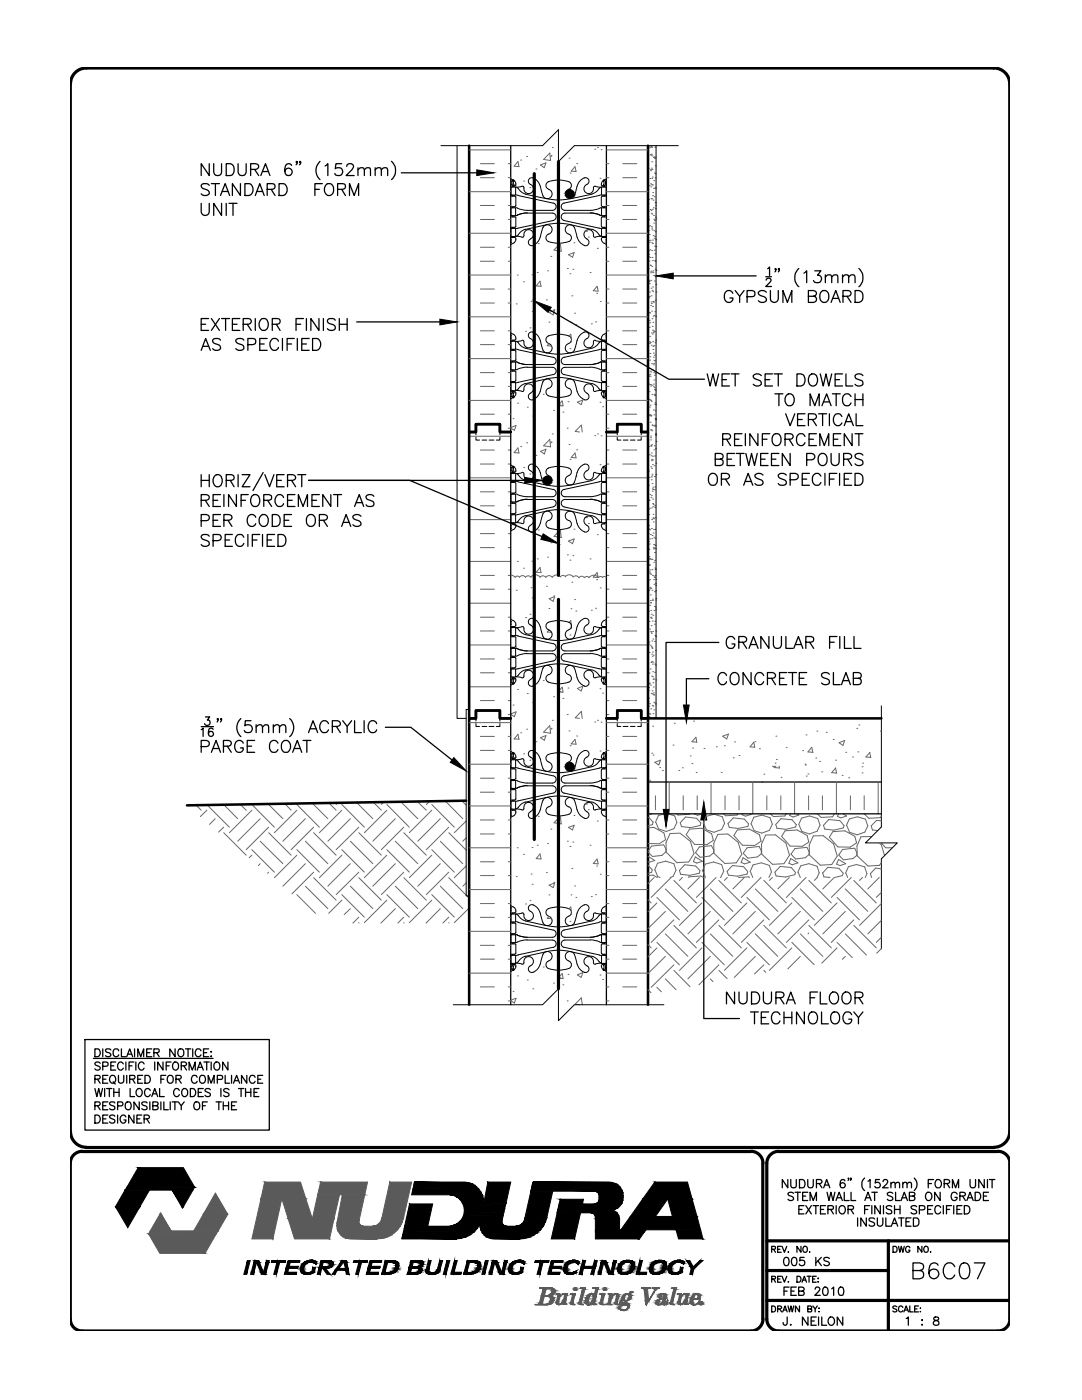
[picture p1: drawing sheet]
<svg xmlns="http://www.w3.org/2000/svg" width="216mm" height="279mm" viewBox="0 0 216 279" stroke-linecap="round" stroke-linejoin="round" font-family="sans-serif">
<!-- layer: TEXT -->
<path d="M95.1 33.9l3.5 .6-3.5 .5zM130.9 55.1l3.4-.6v1.2zM87.8 63.7l3.4 .5-3.4 .6zM106.6 60.1l3.4 1.2-.6 1zM104.7 95.3l3.6 .6-3.6 .6zM108.4 106.5l3 2-3.5-.9zM90.6 151.2l2.4 2.7-3.2-1.8zM136.4 140.7h1.1l-.5 3.4zM132.3 161.5h1.2l-.6 3.5zM140.4 160l.6 3.6h-1.2z" fill="#000" stroke="#000" stroke-width=".2"/>
<g fill="none" stroke="#000" stroke-width=".25">
<path d="M41.8 32.7v2.3l-1.7-2.3v2.3M41.8 37a.91 .91 0 0 0-1.7 .2l.5 .5a1.24 1.24 0 0 1 1.2 .6v.4a1.08 1.08 0 0 1-1.7 0M42.2 36.6h1.6M42.6 32.7v1.7a.79 .79 0 0 0 .8 .6 .79 .79 0 0 0 .8-.6v-1.7M43 36.6v2.4M44 39l.9-2.4 .9 2.4M44.3 38.2h1.2M45.1 32.7h.8a1.28 1.28 0 0 1 .8 1.2 1.28 1.28 0 0 1-.8 1.1h-.8zM47.5 32.7v1.7a.81 .81 0 0 0 .8 .6 .81 .81 0 0 0 .8-.6v-1.7M48 36.6v2.4l-1.6-2.4v2.4M48.9 36.6h.8a1.26 1.26 0 0 1 .8 1.2 1.26 1.26 0 0 1-.8 1.2h-.8zM50 33.8h1a.64 .64 0 0 0 .6-.7l-.1-.2-.5-.2h-1v2.3"/>
<path d="M50.8 33.8l.8 1.2M50.9 39l.9-2.4 .9 2.4M51.3 38.2h1.1M52 35l1-2.3 .9 2.3M52.4 34.2h1.1M53.3 37.8l1.4-.1a.59 .59 0 0 0 0-1l-1.4-.1v2.4M54.1 37.8l.8 1.2M55.7 36.6h.8a1.26 1.26 0 0 1 .8 1.2 1.26 1.26 0 0 1-.8 1.2h-.8zM58.2 33a.69 .69 0 0 0-1-.2 1.85 1.85 0 0 0 0 2.2 .75 .75 0 0 0 1-.4 .75 .75 0 0 0-.4-1 .75 .75 0 0 0-1 .6M59.3 32.3l-.1 .2-.1-.2 .1-.1 .1 .1-.2 .6M60 32.3l-.1 .2-.2-.2 .2-.1 .1 .1-.3 .6M62.8 37.8h.9"/>
<path d="M63.9 32.2a2.44 2.44 0 0 0 0 3.6M64.3 36.6h-1.5v2.4M64.9 33.1l.5-.4v2.3M65.2 36.7a.91 .91 0 0 1 1.4 .8 1.09 1.09 0 0 1-1.2 1.5 1.39 1.39 0 0 1-.2-2.3zM67.4 37.8l1.3-.1a.59 .59 0 0 0 0-1l-1.3-.1v2.4M68.2 32.7h-1.2l-.1 1a.84 .84 0 0 1 1.3-.1 .84 .84 0 0 1-.2 1.3 .84 .84 0 0 1-1.2-.3M68.2 37.8l.7 1.2M69.2 33.2l.1-.3a.75 .75 0 0 1 1.2 .2l-.3 .8-1.1 1.1h1.6M69.7 39v-2.4l1 2.4 .9-2.4v2.4M71.4 33.9a.85 .85 0 0 1 1.2-.3l.1 1.4M71.4 33.5v1.5M72.7 33.9a.83 .83 0 0 1 1.1-.3l.1 1.4"/>
<path d="M74.9 33.9a.83 .83 0 0 1 1.1-.3l.1 1.4M74.9 33.5v1.5M76.1 33.9a.85 .85 0 0 1 1.1-.3l.2 1.4M78.1 32.2a2.44 2.44 0 0 1 0 3.6M80.1 34.5h15M40.1 40.6v1.7a.81 .81 0 0 0 .9 .7 .81 .81 0 0 0 .8-.7v-1.7M44.2 40.6v2.4l-1.6-2.4v2.4M45.1 40.6v2.4M45.7 40.6h1.6M46.5 40.6v2.4M134.3 55.1h16.6M146.2 58.5a.87 .87 0 0 0-1-.5 .87 .87 0 0 0-.7 .9 1.08 1.08 0 0 0 1.1 1.5 .81 .81 0 0 0 .6-.9h-.6"/>
<path d="M146.7 58l.9 1.1v1.3M148.5 58l-.9 1.1M149.1 59.2l1.3-.1a.65 .65 0 0 0 .2-.7 .65 .65 0 0 0-.5-.4h-1v2.4M152.8 55.2h1.1M152.9 55.9a.51 .51 0 0 1 .4-.4 .51 .51 0 0 1 .6 .3l-.1 .4-1 1h1.1M152.9 58.3a.92 .92 0 0 0-1.6 .2 1.24 1.24 0 0 0 1.2 .7 .58 .58 0 0 1 .2 1 1.08 1.08 0 0 1-1.4-.2M153.2 53.6l.4-.3v1.7M153.7 58v1.7a.79 .79 0 0 0 .8 .7 .79 .79 0 0 0 .8-.7v-1.7M154.8 53.7l-.1 .1-.1-.1 .1-.1 .1 .1-.2 .6M155.5 53.7l-.1 .1-.1-.1 .1-.1 .1 .1-.2 .6M159.4 53.6a2.44 2.44 0 0 0 0 3.6M160.4 54.5l.6-.5v2.4"/>
<path d="M161.3 59.1h1a.64 .64 0 0 0 .6-.7l-.1-.2-.5-.2h-1v2.4h1a.63 .63 0 0 0 .6-.5 .63 .63 0 0 0-.2-.7l-.4-.1M162.6 54h1.2l-.7 .9a.77 .77 0 0 1 .8 .9 .77 .77 0 0 1-1 .6l-.3-.1-.3-.3M164 58.1a.89 .89 0 0 1 1.4 .8 1.08 1.08 0 0 1-1.1 1.5 1.38 1.38 0 0 1-.3-2.3zM164.7 55.3l.3-.4h.8l.2 1.5M164.7 54.8v1.6M166 55.3l.5-.5 .6 .1 .1 1.5M166.2 59.5h1.1M168.1 55.3l.6-.5 .6 .1v1.5M168.1 54.8v1.6M168.2 59.1h1.1a.65 .65 0 0 0 .5-.7l-.2-.3-.3-.1h-1.1v2.4M169 59.1l.8 1.3M169.3 55.3l.4-.4h.8l.1 1.5"/>
<path d="M170.6 58h.8a1.26 1.26 0 0 1 .8 1.2 1.26 1.26 0 0 1-.8 1.2h-.8zM171.4 53.6a2.44 2.44 0 0 1 0 3.6M40.1 69.9l.9-2.4 1 2.4M40.1 64.7h.9M40.5 69.1h1.1M41.6 63.6h-1.5v2.3h1.5M42.2 63.6l1.6 2.3M43.8 63.6l-1.6 2.3M44 67.9a.88 .88 0 0 0-.9-.4 .88 .88 0 0 0-.7 .6l.2 .3 .9 .4a.58 .58 0 0 1 .5 .4 .58 .58 0 0 1-.2 .6 1.05 1.05 0 0 1-1.4-.2M44.2 63.6h1.6M45 63.6v2.3M46.4 64.7h.9"/>
<path d="M47.9 63.6h-1.5v2.3h1.5M48.5 64.7h1a.65 .65 0 0 0 .6-.7l-.2-.3-1.4-.1v2.3M48.7 67.9a.92 .92 0 0 0-1.7 .2 1.24 1.24 0 0 0 1.2 .7 .58 .58 0 0 1 .4 .4 .58 .58 0 0 1-.2 .6 1.13 1.13 0 0 1-1.4-.2M49.3 64.7l.8 1.2M49.5 68.8l1.3-.1a.61 .61 0 0 0 .2-.7 .61 .61 0 0 0-.5-.5h-1v2.4M50.9 63.6v2.3M51.8 68.7h.9M52.2 63.7a1.1 1.1 0 0 1 1.2 .4 1.1 1.1 0 0 1 0 1.3 .87 .87 0 0 1-1 .5 .87 .87 0 0 1-.7-.8 1.55 1.55 0 0 1 .5-1.4zM53.3 67.5h-1.5v2.4h1.5M54.3 64.7l1.4-.1a.59 .59 0 0 0 0-.9l-1.4-.1v2.3M55.1 64.7l.8 1.2M55.6 68.1a.87 .87 0 0 0-1-.6 .87 .87 0 0 0-.7 .9 1.04 1.04 0 0 0 .2 1.2 1.04 1.04 0 0 0 1.1 .2l.4-.5"/>
<path d="M56.4 67.5v2.4M57.3 68.7h.9M58.7 67.5h-1.4v2.4M59.1 64.7h.9M59.3 67.5v2.4M60.2 68.7h.9M60.6 63.6h-1.5v2.3M61.1 63.6v2.3M61.7 67.5h-1.5v2.4h1.5M62.4 67.5h.8a1.26 1.26 0 0 1 .8 1.2 1.26 1.26 0 0 1-.8 1.2h-.8zM63.6 63.6v2.3l-1.6-2.3v2.3M64.5 63.6v2.3"/>
<path d="M66.9 63.9a.88 .88 0 0 0-.8-.4 .88 .88 0 0 0-.8 .6l.1 .3 .4 .2 .7 .2a.58 .58 0 0 1 .2 1 1.05 1.05 0 0 1-1.4-.2M67.7 64.7h1.6M67.7 63.6v2.3M69.3 63.6v2.3M71.2 64.2h16.6M109.7 61.8l23.7 13.9h7.2M141.1 74.6l.6 2.4 .6-2.4 .5 2.4 .6-2.4M144.1 75.8h.9M145.6 74.6h-1.5v2.4h1.5M145.9 74.6h1.6M146.7 74.6v2.4M151.9 75a1.08 1.08 0 0 0-1.6 0 .61 .61 0 0 0 .5 .6l.6 .3a.56 .56 0 0 1 .5 .4 .56 .56 0 0 1-.2 .6 1.08 1.08 0 0 1-1.4-.2"/>
<path d="M152.7 75.8h.9M154.1 74.6h-1.4v2.4h1.4M154.5 74.6h1.6M154.6 78.6h1.6M155.3 74.6v2.4M155.4 78.6v2.4M156.2 60.4v-2.4l.9 2.4 .9-2.4v2.4M156.9 78.9l.2-.2a.91 .91 0 0 1 1.4 .8 1.06 1.06 0 0 1-.2 1.1 1.06 1.06 0 0 1-1.2 .3 1.45 1.45 0 0 1-.2-2zM159 74.6h.8a1.29 1.29 0 0 1 .9 1.2 1.29 1.29 0 0 1-.9 1.2h-.8zM161.5 75a.89 .89 0 0 1 1-.4 .89 .89 0 0 1 .6 1 1.03 1.03 0 0 1-.2 1.1 1.03 1.03 0 0 1-1.1 .2 1.51 1.51 0 0 1-.3-1.9zM163.7 74.6l.6 2.4 .5-2.4 .6 2.4 .6-2.4M165.8 60.4l1-2.4 .9 2.4"/>
<path d="M166.1 78.6h1.6M166.6 75.8h.9M166.8 78.6v2.4M168.1 74.6h-1.5v2.4h1.5M168.8 74.6v2.4h1.4M169.8 79.1a.87 .87 0 0 0-1-.5 .87 .87 0 0 0-.7 .9 1.06 1.06 0 0 0 .2 1.1 1.06 1.06 0 0 0 1.2 .3l.3-.5M170.6 78.6v2.4M170.6 79.7h1.6M172.2 75a.87 .87 0 0 0-.9-.4 .87 .87 0 0 0-.7 .6l.2 .4 1.2 .4a.61 .61 0 0 1 0 .9 1.05 1.05 0 0 1-1.4-.2M172.2 78.6v2.4M40.1 99.9l1.4-.2a.51 .51 0 0 0 0-.9l-1.4-.1v2.4M40.1 95.9h1.7"/>
<path d="M40.1 94.7v2.4M41 99.9l.8 1.2M41.8 94.7v2.4M42.5 99.9h.9M42.8 95.1l.2-.2a.91 .91 0 0 1 1.3 .8 1.03 1.03 0 0 1-.2 1.1 1.03 1.03 0 0 1-1.1 .2 1.45 1.45 0 0 1-.2-1.9zM44 98.7h-1.5v2.4h1.5M44.7 98.7v2.4M45.1 95.9l1.4-.2a.56 .56 0 0 0 0-.8l-1.4-.2v2.4M45.9 95.9l.8 1.2M47.2 98.7v2.4l-1.6-2.4v2.4M47.5 94.7v2.4M48.1 99.9h.9"/>
<path d="M48.3 94.7h1.6l-1.6 2.4h1.6M49.5 98.7h-1.4v2.4M50.2 99a.89 .89 0 0 1 1-.3 .89 .89 0 0 1 .6 .9 1.04 1.04 0 0 1-.2 1.2 1.04 1.04 0 0 1-1.1 .2 1.51 1.51 0 0 1-.3-2zM52.5 94.3l-2 3.6M52.6 99.9l1.4-.2a.56 .56 0 0 0 0-.9l-1.4-.1v2.4M52.8 94.7l1 2.4 .9-2.4M53.4 99.9l.8 1.2M55.2 95.9h.9M56.6 99.3a.87 .87 0 0 0-1-.6 .87 .87 0 0 0-.7 .9 1.07 1.07 0 0 0 .2 1.1 1.07 1.07 0 0 0 1.1 .3l.4-.5M56.7 94.7h-1.5v2.4h1.5M57.4 95.9l1.3-.2a.51 .51 0 0 0 0-.8l-1.3-.2v2.4M57.4 99.9h.9"/>
<path d="M58.2 95.9l.8 1.2M58.9 98.7h-1.5v2.4h1.5M59.4 94.7h1.6M60.2 94.7v2.4M62.2 99.9h1M63.7 98.7h-1.5v2.4h1.5M66 98.7v2.4l-1.6-2.4v2.4M66.6 98.7h1.6M67.4 98.7v2.4M74.6 99a.87 .87 0 0 0-.9-.3 .87 .87 0 0 0-.7 .6l.3 .3 1.1 .5a.59 .59 0 0 1 0 .9 1.13 1.13 0 0 1-1.4-.3M104.7 95.9h-43.1h20.2l26.4 11.2M141.6 94.8a.87 .87 0 0 1 1-.3 .87 .87 0 0 1 .5 .9 1.06 1.06 0 0 1-.2 1.1 1.06 1.06 0 0 1-1.1 .3 1.58 1.58 0 0 1-.2-2z"/>
<path d="M142.7 91.6l1.4-.1a.56 .56 0 0 0 0-.9l-1.4-.1v2.4l1.4-.1a.65 .65 0 0 0 .2-.7 .65 .65 0 0 0-.6-.5M143.9 95.6h1.1a.64 .64 0 0 0 .6-.7l-.2-.2-.4-.2h-1.1v2.3M144.2 87.7h1a.59 .59 0 0 0 .6-.7l-.2-.4h-1.4v2.3M144.8 95.6l.8 1.2M145 87.7l.8 1.2M145.1 91.6h.9M146.6 90.5h-1.5v2.4h1.5M146.6 87.7h.9M146.9 90.5h1.6M147.7 90.5v2.4M148.1 86.6h-1.5v2.3h1.5M148.4 96.8l.9-2.3 .9 2.3"/>
<path d="M148.7 86.6v2.3M148.7 96.1h1.2M148.8 90.5l.6 2.4 .6-2.4 .6 2.4 .5-2.4M151.2 86.6v2.3l-1.6-2.3v2.3M151.8 91.6h.9M152.1 87.7h.9M152.2 94.8a.92 .92 0 0 0-1.6 .2 1.57 1.57 0 0 0 1.4 .8l.2 .4v.3a1.08 1.08 0 0 1-1.6 0M153.3 90.5h-1.5v2.4h1.5M153.6 86.6h-1.5v2.3M153.9 91.6h.9M154.5 86.6a1.11 1.11 0 0 1 1.2 .4 1.11 1.11 0 0 1 .1 1.3 .87 .87 0 0 1-1 .6 .87 .87 0 0 1-.7-.9 1.39 1.39 0 0 1 .4-1.4zM155.4 90.5h-1.5v2.4h1.5"/>
<path d="M156.6 87.7l1.4-.1a.54 .54 0 0 0 0-1h-1.4v2.3M156.8 82.6l.9 2.3 .9-2.3M156.9 94.8a.91 .91 0 0 0-1.6 .2l.2 .4 .9 .3a.63 .63 0 0 1 .5 .8 1.08 1.08 0 0 1-1.6 0M157.5 87.7l.8 1.2M157.7 90.5v2.4l-1.6-2.4v2.4M157.7 95.7h1a.64 .64 0 0 0 .6-.6 .64 .64 0 0 0-.6-.6h-1v2.3M159.1 83.7h1M160.1 95.6h.9M160.6 82.6h-1.5v2.3h1.5M160.6 87.1a.87 .87 0 0 0-1-.5 .87 .87 0 0 0-.7 .8 1.03 1.03 0 0 0 .2 1.2 1.03 1.03 0 0 0 1.2 .2l.3-.5M161 91.8h1a.64 .64 0 0 0 .6-.7 .64 .64 0 0 0-.6-.6h-1v2.4M161.3 83.7h1a.64 .64 0 0 0 .6-.7l-.2-.3-1.4-.1v2.3"/>
<path d="M161.4 87.7h.9M161.5 94.5h-1.4v2.3h1.4M161.6 81v-2.4l1 2.4 .9-2.4v2.4M162.1 83.7l.8 1.2M162.9 86.6h-1.5v2.3h1.5M163.3 82.6h1.6M163.5 90.8a.87 .87 0 0 1 1-.3 .87 .87 0 0 1 .5 .9 1.03 1.03 0 0 1-.2 1.2 1.03 1.03 0 0 1-1.1 .2 1.58 1.58 0 0 1-.2-2zM163.6 88.9v-2.3l.9 2.3 .9-2.3v2.3M163.8 95a.87 .87 0 0 0-1-.5 .87 .87 0 0 0-.7 .9 1.06 1.06 0 0 0 .2 1.1 1.06 1.06 0 0 0 1.2 .3l.3-.5M164 81l.9-2.4 .9 2.4M164.1 82.6v2.3M164.4 80.2h1.1"/>
<path d="M164.6 94.5v2.3M165.5 82.6v2.3M165.5 95.6h.9M165.8 90.5v1.7a.81 .81 0 0 0 .8 .7 .81 .81 0 0 0 .8-.7v-1.7M166.3 87.7h.9M167 94.5h-1.5v2.3M167.5 94.5v2.3M167.8 86.6h-1.5v2.3h1.5M168 83.1a.87 .87 0 0 0-1-.5 .87 .87 0 0 0-.7 .9 1.09 1.09 0 0 0 1.1 1.4l.6-.5M168.3 91.6l1.4-.1a.51 .51 0 0 0 0-.9l-1.4-.1v2.4M168.5 84.9l.8-2.3 1 2.3M168.5 95.6h.8"/>
<path d="M168.8 84.1h1.1M169.1 91.6l.8 1.3M169.9 94.5h-1.4v2.3h1.4M170 86.6v2.3l-1.5-2.3v2.3M170.6 94.5h.8a1.26 1.26 0 0 1 .8 1.2 1.26 1.26 0 0 1-.8 1.1h-.8zM170.6 86.6h1.6M170.8 82.6v2.3h1.4M171.4 86.6v2.3M172.2 90.8a.87 .87 0 0 0-.9-.3 .87 .87 0 0 0-.7 .6l.2 .3 1.2 .4 .2 .4v.4a1.02 1.02 0 0 1-1.6 0M40.1 103.9h1.1a.6 .6 0 0 0 .6-.4 .6 .6 0 0 0-.3-.7l-1.4-.1v2.4M41.8 107a.91 .91 0 0 0-1.7 .2l.5 .5a1.24 1.24 0 0 1 1.2 .7v.3a1.08 1.08 0 0 1-1.7 0M42.5 107.9h1a.63 .63 0 0 0 .6-.5 .63 .63 0 0 0-.2-.6l-1.4-.1v2.3"/>
<path d="M42.5 103.8h.9M44 102.7h-1.5v2.4h1.5M44.7 103.8h1a.64 .64 0 0 0 .6-.6l-.1-.3-.5-.2h-1v2.4M44.9 107.8h.9M45.5 103.8l.8 1.3M46.4 106.7h-1.5v2.3h1.5M48.7 107.2a.87 .87 0 0 0-1-.5 .87 .87 0 0 0-.7 .9 1.03 1.03 0 0 0 .2 1.1 1.03 1.03 0 0 0 1.1 .2l.4-.5M49.5 106.7v2.3M50.3 107.8h1M51 103.2a.87 .87 0 0 0-1-.5 .87 .87 0 0 0-.7 .9 1.09 1.09 0 0 0 1.2 1.5l.5-.6M51.8 106.7h-1.5v2.3M52 103l.2-.2a.91 .91 0 0 1 1.3 .8 1.09 1.09 0 0 1-1.1 1.5l-.2-.2a1.38 1.38 0 0 1-.2-1.9z"/>
<path d="M52.4 106.7v2.3M53.3 107.8h.9M54.3 102.7h.8a1.28 1.28 0 0 1 .8 1.2 1.28 1.28 0 0 1-.8 1.2h-.8zM54.8 106.7h-1.5v2.3h1.5M55.5 106.7h.7a1.26 1.26 0 0 1 .9 1.2 1.26 1.26 0 0 1-.9 1.1h-.7zM56.7 103.8h.9M58.2 102.7h-1.5v2.4h1.5M59.5 101.1v-2.4l1 2.4 .9-2.4v2.4M61.4 103a.87 .87 0 0 1 .9-.3 .87 .87 0 0 1 .6 .9 1.08 1.08 0 0 1-1.1 1.5 1.32 1.32 0 0 1-.4-2.1zM63.7 103.8h1a.64 .64 0 0 0 .6-.6l-.1-.3-.5-.2h-1v2.4M64.5 103.8l.8 1.3M68.2 105.1l.9-2.4 .9 2.4"/>
<path d="M68.5 104.3h1.2M70.8 101.1l.9-2.4 .9 2.4M71.1 100.3h1.1M72 103a.92 .92 0 0 0-1.6 .2 1.24 1.24 0 0 0 1.2 .7 .58 .58 0 0 1 .2 1 1.08 1.08 0 0 1-1.4-.2M141.4 135.5h-4.4v5.2M143.4 128.2h-10.5v33.3M145 134.8a.87 .87 0 0 0-1-.6 .87 .87 0 0 0-.7 1 1.04 1.04 0 0 0 .2 1.1 1.04 1.04 0 0 0 1.1 .2l.4-.5M145.9 134.6a.87 .87 0 0 1 1-.3 .87 .87 0 0 1 .6 .9 1.03 1.03 0 0 1-.3 1.1 1.03 1.03 0 0 1-1.1 .2 1.58 1.58 0 0 1-.2-1.9zM146.6 127.6a.88 .88 0 0 0-1-.6 .88 .88 0 0 0-.7 1 1.04 1.04 0 0 0 .3 1.1 1.04 1.04 0 0 0 1.1 .2l.3-.5v-.3h-.5M147.4 128.2l1.4-.2a.56 .56 0 0 0 0-.8l-1.4-.2v2.4M148.2 128.2l.8 1.2M149.5 129.4l.8-2.4 1 2.4"/>
<path d="M149.8 128.6h1.1M149.9 134.2v2.4l-1.6-2.4v2.4M152.4 134.8a.89 .89 0 0 0-1-.6 .89 .89 0 0 0-.8 1 1.06 1.06 0 0 0 .3 1.1 1.06 1.06 0 0 0 1.1 .2l.4-.5M153.1 135.4l1.4-.1a.54 .54 0 0 0 0-.9l-1.4-.2v2.4M153.4 127v2.4l-1.6-2.4v2.4M153.9 135.4l.8 1.2M154.3 127v1.7a.81 .81 0 0 0 .8 .7 .81 .81 0 0 0 .8-.7v-1.7M155.5 135.4h.9M156.8 127v2.4h1.4M157 134.2h-1.5v2.4h1.5M157.3 134.2h1.6M158.1 134.2v2.4"/>
<path d="M158.4 129.4l.9-2.4 .9 2.4M158.8 128.6h1.1M159.5 135.4h.9M160.8 128.2l1.4-.2a.56 .56 0 0 0 0-.8l-1.4-.2v2.4M161 134.2h-1.5v2.4h1.5M161.6 128.2l.8 1.2M165.5 134.6a.87 .87 0 0 0-.9-.4 .87 .87 0 0 0-.7 .6l.2 .4 1 .3a.59 .59 0 0 1 .4 .8 1.02 1.02 0 0 1-1.6 0M165.5 128.2h1M166.3 134.2v2.4h1.4M167 127h-1.5v2.4M167.6 127v2.4M167.9 136.6l.9-2.4 .9 2.4"/>
<path d="M168.2 135.8h1.1M168.5 127v2.4h1.4M170.3 135.4l1.3-.1a.59 .59 0 0 0 0-.9l-1.3-.2v2.4l1.3-.1a.65 .65 0 0 0 .2-.7 .65 .65 0 0 0-.5-.4M170.4 127v2.4h1.4M40.1 145.6l.4-.3v1.7M40.1 149h1.1a.6 .6 0 0 0 .6-.4 .6 .6 0 0 0-.3-.7l-1.4-.1v2.3M40.1 145h2.5M41 143.1h.8l-.4 .6a.55 .55 0 0 1 .4 .9 .55 .55 0 0 1-1-.2M42.2 150.1l.9-2.3 .9 2.3M42.5 145.6a.45 .45 0 0 0-.4-.3 .45 .45 0 0 0-.4 .3 .97 .97 0 0 0 .4 1.4 .5 .5 0 0 0 .5-.5 .5 .5 0 0 0-.5-.5 .5 .5 0 0 0-.5 .4M42.5 149.4h1.2M43.5 143.5l-.1 .1-.1-.1h.2l-.2 .6"/>
<path d="M44.2 143.5l-.1 .1-.1-.1h.2l-.2 .6M44.6 148.9h1a.65 .65 0 0 0 .6-.7l-.3-.3-.3-.1h-1v2.3M45.4 148.9l.8 1.2M48.1 143.4a2.39 2.39 0 0 0 0 3.6M48.5 148.3a.87 .87 0 0 0-1-.5 .87 .87 0 0 0-.7 .9 1.06 1.06 0 0 0 .2 1.1 1.06 1.06 0 0 0 1.2 .3l.2-.3 .1-.5h-.5M49.3 148.9h.9M50.1 143.8h-1.1l-.1 1.1a.85 .85 0 0 1 1.2 0 .85 .85 0 0 1-.1 1.2 .85 .85 0 0 1-1.3-.3M50.8 147.8h-1.5v2.3h1.5M51.1 145.1l.6-.5 .6 .2 .1 1.4M51.1 144.6v1.6M52.4 145.1l.5-.5 .6 .2 .1 1.4M54.5 145.1l.6-.5 .6 .2 .1 1.4"/>
<path d="M54.5 144.6v1.6M55.5 148.3a.87 .87 0 0 0-1-.5 .87 .87 0 0 0-.7 .9 1.06 1.06 0 0 0 .2 1.1 1.06 1.06 0 0 0 1.1 .3l.4-.5M55.8 145.1l.6-.5 .5 .2 .1 1.4M56.6 147.9a1.13 1.13 0 0 1 1.3 .5 1.13 1.13 0 0 1-.2 1.4 .87 .87 0 0 1-1 .3 .87 .87 0 0 1-.6-.8 1.29 1.29 0 0 1 .5-1.4zM57.8 143.4a2.39 2.39 0 0 1 0 3.6M58.4 150.1l.9-2.3 .9 2.3M58.7 149.4h1.2M60.5 147.8h1.5M61.2 147.8v2.3M61.6 146.2l.9-2.4 .9 2.4M61.9 145.4h1.1M65.5 144.4a.89 .89 0 0 0-1-.6 .89 .89 0 0 0-.7 1 1.08 1.08 0 0 0 .3 1.1 1.08 1.08 0 0 0 1.1 .2l.3-.4"/>
<path d="M66.3 145l1.4-.1a.51 .51 0 0 0 0-.9l-1.4-.2v2.4M67.1 145l.8 1.2M68.4 143.8l.9 1.2v1.2M70.2 143.8l-.9 1.2M70.8 143.8v2.4h1.3M72.7 143.8v2.4M75.2 144.4a.87 .87 0 0 0-1-.6 .87 .87 0 0 0-.7 1 1.04 1.04 0 0 0 .2 1.1 1.04 1.04 0 0 0 1.1 .2l.4-.4M76.9 145.1h5.1l8.2 6.6M140.4 163.6v39.7h7.1M146.6 198v2.3l-1.6-2.3v2.3M147.5 198v1.7a.81 .81 0 0 0 .8 .7 .81 .81 0 0 0 .8-.7v-1.7M150 198h.8a1.26 1.26 0 0 1 .8 1.2 1.26 1.26 0 0 1-.8 1.1h-.8z"/>
<path d="M152.3 198v1.7a.82 .82 0 0 0 .8 .7 .82 .82 0 0 0 .8-.7v-1.7M154.8 199.1l1.4-.1a.56 .56 0 0 0 0-.9l-1.4-.1v2.3M155.6 199.1l.8 1.2M157.2 199.5h1.1M161.6 199.1h1M163.1 198h-1.5v2.3M163.7 198v2.3h1.3M165.7 198.3l.3-.2a.91 .91 0 0 1 1.3 .8 1.09 1.09 0 0 1-1.1 1.4l-.2-.1a1.38 1.38 0 0 1-.3-1.9zM168.2 198.3a.89 .89 0 0 1 1-.3 .89 .89 0 0 1 .6 .9 1.09 1.09 0 0 1-1.1 1.4 1.4 1.4 0 0 1-.5-2zM170.6 199.1l1.4-.1a.56 .56 0 0 0 0-.9l-1.4-.1v2.3M171.4 199.1l.8 1.2M16.9 207.5h36.8v18h-36.8z"/>
<path d="M18.6 211.2h23.9M18.9 209.3h.5a.82 .82 0 0 1 .6 .8 .82 .82 0 0 1-.6 .8h-.5zM18.9 215.4l.9-.1 .2-.3-.1-.3-1-.1v1.6M18.9 217.2l.4 1.6 .4-1.6 .4 1.6 .4-1.6M19.4 215.4l.6 .8M20 212.2a.59 .59 0 0 0-.6-.3 .59 .59 0 0 0-.5 .4l.2 .2 .8 .4 .1 .4a.65 .65 0 0 1-1.1 0M20.5 212.8l.9-.1 .1-.6-.3-.2h-.7v1.7M20.5 209.3v1.6M20.5 215.4h.6M20.9 217.2v1.6M21.3 217.2h1M21.5 214.6h-1v1.6h1"/>
<path d="M21.5 219.9h-1v1.6h1M21.8 217.2v1.6M22 214.8l.2-.1a.77 .77 0 0 1 .9 .3 .77 .77 0 0 1-.2 1 .59 .59 0 0 1-.6 .2 .59 .59 0 0 1-.4-.6zM22.1 209.5l-.4-.2-.5 .1-.1 .1 .1 .4 .8 .4 .1 .4a.73 .73 0 0 1-1 0M22.1 212.7h.6M22.6 215.9l.4 .5M22.7 217.2v1.6M22.7 218h1.1M23.1 211.9h-1v1.7h1M23.6 214.6v1.1a.53 .53 0 0 0 .6 .5 .53 .53 0 0 0 .5-.5v-1.1M23.7 209.7a.56 .56 0 0 0-.7-.4 .56 .56 0 0 0-.4 .6 .69 .69 0 0 0 .7 1l.4-.4M23.8 217.2v1.6"/>
<path d="M24.2 209.3v1.6h.9M24.6 212.3a.59 .59 0 0 0-.7-.4 .59 .59 0 0 0-.4 .6v.4a.59 .59 0 0 0 .4 .7 .59 .59 0 0 0 .7-.4M25.1 211.9v1.7M25.3 210.9l.6-1.6 .6 1.6M25.3 214.6v1.6M25.5 210.4h.8M25.8 212.7h.5M25.9 215.4l.9-.1 .1-.3-.1-.3-.9-.1v1.6M26 217.2v1.6h.9M26.4 215.4l.5 .8M26.7 211.9h-.9v1.7M26.9 209.3v1.6"/>
<path d="M27.1 211.9v1.7M27.3 217.5l.2-.2a.75 .75 0 0 1 .9 .4 .75 .75 0 0 1-.2 .9l-.1 .2a.76 .76 0 0 1-.9-.4 .76 .76 0 0 1 .1-.9zM27.5 210.9v-1.6l.6 1.6 .6-1.6v1.6M27.5 215.4h.6M27.8 219.9v1.6l-1.1-1.6v1.6M28.5 214.6h-1v1.6h1M28.8 212.3a.59 .59 0 0 0-.7-.4 .59 .59 0 0 0-.5 .6v.4a.59 .59 0 0 0 .5 .7 .59 .59 0 0 0 .7-.4M28.9 214.6h.5a.82 .82 0 0 1 .6 .8 .82 .82 0 0 1-.6 .8h-.5zM29.3 210.1h.6M29.9 219.9v1.6M30 217.6a.59 .59 0 0 0-.7-.4 .59 .59 0 0 0-.5 .6v.4a.59 .59 0 0 0 .5 .7 .59 .59 0 0 0 .7-.4M30.3 209.3h-1v1.6h1"/>
<path d="M30.3 218.8l.6-1.6 .6 1.6M30.5 218.3h.8M30.7 210.1l.9-.1 .1-.5-1-.2v1.6M30.9 211.9v1.7M31.3 210.1l.5 .8M31.8 217.2v1.6h1M32.1 215.4h.6M32.1 219.9v1.6M32.5 211.9v1.7l-1-1.7v1.7M32.7 219.9v1.6h.9M33.1 214.6h-1v1.6M33.2 212.7h.6"/>
<path d="M33.5 214.8l.2-.1a.8 .8 0 0 1 .9 .5 .8 .8 0 0 1-.5 1 .84 .84 0 0 1-.7-.5 .84 .84 0 0 1 .1-.9zM34 219.9v1.6M34.1 211.9h-.9v1.7M34.3 219.9h1.1M34.7 212a.78 .78 0 0 1 1 .5 .78 .78 0 0 1-.4 1 .76 .76 0 0 1-.9-.4 .76 .76 0 0 1 .2-.9zM34.9 219.9v1.6M34.9 209.3v1.6l-1-1.6v1.6M35.1 215.4l.9-.1 .2-.3-.1-.3-1-.1v1.6M35.6 219.9l.6 .8v.8M35.6 209.5l.2-.1a.8 .8 0 0 1 .9 .5 .8 .8 0 0 1-.4 1 .84 .84 0 0 1-.8-.5 .84 .84 0 0 1 .1-.9zM35.6 215.4l.6 .8M35.8 217.6a.59 .59 0 0 0-.7-.4 .59 .59 0 0 0-.5 .6v.4a.59 .59 0 0 0 .5 .6 .59 .59 0 0 0 .7-.3"/>
<path d="M36.2 212.7l.9-.1 .1-.4-.4-.3h-.6v1.7M36.4 217.5l.1-.2a.78 .78 0 0 1 1 .5 .78 .78 0 0 1-.4 1 .76 .76 0 0 1-.8-.4 .76 .76 0 0 1 .1-.9zM36.7 212.7l.5 .9M36.8 219.9l-.6 .8M37 209.3h1.1M37.5 209.3v1.6M37.7 213.6v-1.7l.7 1.7 .6-1.7v1.7M38 217.2h.5a.85 .85 0 0 1 .6 .8 .85 .85 0 0 1-.6 .8h-.5zM38.5 209.3v1.6M39.3 213.6l.6-1.7 .7 1.7M39.3 215a.59 .59 0 0 0-.6-.4 .59 .59 0 0 0-.5 .6v.4a.59 .59 0 0 0 .5 .6 .59 .59 0 0 0 .6-.4M39.6 213h.7"/>
<path d="M39.6 218h.6M39.9 214.8l.2-.1a.78 .78 0 0 1 .9 .3 .78 .78 0 0 1-.1 1l-.3 .2a.81 .81 0 0 1-.8-.5 .81 .81 0 0 1 .1-.9zM40.1 209.7a.59 .59 0 0 0-.7-.4 .59 .59 0 0 0-.4 .6v.4a.59 .59 0 0 0 .4 .6 .59 .59 0 0 0 .7-.4M40.6 217.2h-1v1.6h1M40.6 210.1h.6M40.7 211.9h1.1M41.2 211.9v1.7M41.4 219.9h-1v1.6M41.5 216.2v-1.6l.6 1.6 .6-1.6v1.6M41.6 209.3h-1v1.6h1M42 217.5a.59 .59 0 0 0-.6-.3 .59 .59 0 0 0-.5 .4l.1 .2 .9 .4a.41 .41 0 0 1-.3 .6h-.3l-.4-.2M42.1 209.9h.1z"/>
<path d="M42.1 210.8h.1zM42.1 211.9v1.7M43 212a.76 .76 0 0 1 .9 .4 .76 .76 0 0 1-.2 .9 .57 .57 0 0 1-.6 .2 .57 .57 0 0 1-.4-.6 .79 .79 0 0 1 .3-.9zM43.1 219.9h1.1M43.4 215.4h.6a.4 .4 0 0 0 .4-.4 .4 .4 0 0 0-.4-.4h-.6v1.6M43.7 219.9v1.6M44.1 217.2v1.6M44.5 219.9v1.6M44.9 214.6v1.6h.9M45.5 211.9v1.7l-1.1-1.7v1.7M45.6 219.9v1.6M45.7 217.5a.59 .59 0 0 0-.6-.3 .59 .59 0 0 0-.5 .4l.2 .2 .8 .4 .1 .4a.65 .65 0 0 1-1.1 0"/>
<path d="M46.2 214.6v1.6M46.6 216.2l.6-1.6 .6 1.6M46.8 215.7h.8M47.2 219.9h-1v1.6h1M47.6 217.2h1.1M48.1 217.2v1.6M49 218h1.1M49 217.2v1.6M49.2 214.6v1.6l-1-1.6v1.6M50.1 217.2v1.6M50.7 218h.6M50.9 215a.59 .59 0 0 0-.7-.4 .59 .59 0 0 0-.4 .6v.4a.59 .59 0 0 0 .4 .6 .59 .59 0 0 0 .7-.4"/>
<path d="M51.4 215.4h.6M51.7 217.2h-1v1.6h1M52.4 214.6h-1v1.6h1M149.7 202h1.6M150.6 202v2.3M151.9 203.1h.9M153.4 202h-1.5v2.3h1.5M155.6 202.5a.87 .87 0 0 0-1-.5 .87 .87 0 0 0-.7 .8 1.03 1.03 0 0 0 .2 1.2 1.03 1.03 0 0 0 1.2 .2l.3-.5M156.4 203.1h1.6M156.4 202v2.3M156.9 200.3l.9-2.3 .9 2.3M158 202v2.3"/>
<path d="M160.5 202v2.3l-1.6-2.3v2.3M161.5 202.3a.89 .89 0 0 1 1-.3 .89 .89 0 0 1 .6 .8 1.03 1.03 0 0 1-.2 1.2 1.03 1.03 0 0 1-1.1 .2 1.47 1.47 0 0 1-.3-1.9zM163.9 202v2.3h1.4M166.2 202a1.11 1.11 0 0 1 1.2 .4 1.11 1.11 0 0 1 0 1.3 .87 .87 0 0 1-1 .6 .87 .87 0 0 1-.7-.9 1.39 1.39 0 0 1 .5-1.4zM169.9 202.5a.9 .9 0 0 0-1-.5 .9 .9 0 0 0-.7 .8 1.06 1.06 0 0 0 .3 1.2 1.06 1.06 0 0 0 1.1 .2l.3-.5v-.3h-.6M170.4 202l.9 1.1v1.2M172.2 202l-.9 1.1M18.9 220.7l.9-.1 .2-.3-.1-.3-1-.1v1.6M18.9 222.5h.5a.85 .85 0 0 1 .6 .8 .85 .85 0 0 1-.6 .8h-.5zM19.4 220.7l.6 .8M20.5 220.7h.6M20.5 223.3h.6"/>
<path d="M21.5 222.5h-1v1.6h1M22.9 220.1l-.3-.2h-.6l-.1 .2 .1 .4 .9 .4v.4a.71 .71 0 0 1-1 0M22.9 222.8a.59 .59 0 0 0-.6-.3 .59 .59 0 0 0-.4 .4v.2l1 .4a.41 .41 0 0 1-.3 .6h-.4l-.3-.2M23.5 220.7h.6a.4 .4 0 0 0 .4-.4 .4 .4 0 0 0-.4-.4h-.6v1.6M23.5 222.5v1.6M25.1 220.1l.2-.2a.78 .78 0 0 1 .9 .4 .78 .78 0 0 1-.2 1l-.2 .2a.81 .81 0 0 1-.8-.5 .81 .81 0 0 1 .1-.9zM25.1 222.9a.59 .59 0 0 0-.6-.4 .59 .59 0 0 0-.5 .6v.4a.58 .58 0 0 0 .5 .7 .58 .58 0 0 0 .6-.7h-.4M26.7 222.5v1.6l-1-1.6v1.6M27.3 223.3h.6M28.3 222.5h-1v1.6h1M28.8 223.3l.8-.1 .2-.4-.4-.3h-.6v1.6M29.3 223.3l.5 .8"/>
<path d="M29.4 220.1l-.4-.2h-.5l-.2 .2 .2 .4 .7 .3 .2 .5a.73 .73 0 0 1-1.1 0M30.5 220.7l.9-.1 .2-.3-.2-.4h-.9v1.6h.7l.4-.3a.39 .39 0 0 0-.4-.5M38.8 220.1l.2-.2a.8 .8 0 0 1 .9 .6 .8 .8 0 0 1-.5 1 .84 .84 0 0 1-.7-.5 .84 .84 0 0 1 .1-.9zM40.4 220.7h.6M44.5 220.7h1.1M46.2 220.7h.6"/>
</g>
<!-- layer: HATCH -->
<g fill="none" stroke="#666" stroke-width=".2">
<path d="M93.6 38.3h8.3M93.6 29.9h8.3M95.9 35.5h2.8M95.9 32.7h2.8M101.4 35.5h.5M101.4 32.7h.5M103.3 32.2l.3 1.1-1-.1zM103.9 31.9h.1M104.5 36.1h.1M105.1 31.2h.1M105.7 37.5h.1M106.9 33.7h.1"/>
<path d="M107.8 32.9l1.1-.4-.3 1zM109.7 30.6l.2 1.4-1.4-.2zM109.9 31.2h.1M110 31.1h.1M110.2 29.4h.1M113.6 31.6h.1M113.8 34.5h.1M114.7 33.3l.2 .9-.9-.1zM114.9 37.9h.1M115.1 32.6h.1M118.7 29.8h.1M119.2 29.4h.1"/>
<path d="M119.7 35.6h.1M119.9 29.9h.1M121 38.3h8.3M121 29.9h8.3M121 35.5h.5M121 32.7h.5M124.3 35.5h2.8M124.3 32.7h2.8M129.3 37.7h.1M129.3 33.6h.1M129.4 39.8h.1M129.5 29.1h.1"/>
<path d="M129.6 37.1h.1M129.6 29.5h.1M129.7 35.6h.1M129.7 30.8h.1M129.8 29.3h.1M129.8 34.1h.1M129.8 33.8h.1M129.8 36.7h.1M129.9 31h.1M129.9 37.3h.1M129.9 39.7h.1M129.9 29.2h.1"/>
<path d="M130 30.8h.1M130 33.6h.1M130 36.9h.1M130 29.4h.1M130.1 32.3h.1M130.1 35.6h.1M130.1 39.7h.1M130.1 33.8h.1M130.1 31.1h.1M130.1 35.3h.1M130.2 36.9h.1M130.2 39.1h.1"/>
<path d="M130.2 38.4h.1M130.3 39.9h.1M130.4 31.4h.1M130.4 37.6h.1M130.4 31.3h.1M130.4 36.1h.1M130.5 39.3h.1M130.6 31.6h.1M130.6 34.5h.1M130.7 29.4h.1M130.7 37.5h.1M130.7 31.4h.1"/>
<path d="M130.7 35.5h.1M130.7 33.1h.1M130.7 34.7h.1M130.8 37.5h.1M93.6 54.9h8.3M93.6 46.6h8.3M95.9 52.1h2.8M95.9 43.8h2.8M95.9 57.7h2.8M95.9 49.3h2.8M95.9 41h2.8M101.4 52.1h.5"/>
<path d="M101.4 43.8h.5M101.4 57.7h.5M101.4 49.3h.5M101.4 41h.5M103.2 54.9h.1M104.5 56.2h.1M106.1 54.8h.1M106.4 49.6h.1M107.2 54.4h.1M107.4 48.6h.1M107.8 56.1l.2 1h-1zM109 59.8h.1"/>
<path d="M109.3 54h.1M109.9 51.2h.1M111.8 48.6l-1.3 1.3 1.5 .3-.2-1.6M113.2 53.6h.1M113.7 54.6h.1M114.1 59h.1M114.2 51.3l-.8-.5 1.2-.4-.4 1M114.3 53.7h.1M114.5 48.5h.1M117.1 45.9l.1 .3-.5-.1M117.4 47.3h.1M117.7 54.4h.1"/>
<path d="M119.1 58.5h.1M119.1 57.1l.3 1-1-.1zM119.2 49.6h.1M121 54.9h8.3M121 46.6h8.3M121 52.1h.5M121 43.8h.5M121 57.7h.5M121 49.3h.5M121 41h.5M124.3 52.1h2.8M124.3 43.8h2.8"/>
<path d="M124.3 57.7h2.8M124.3 49.3h2.8M124.3 41h2.8M129.3 40.7h.1M129.3 43.3h.1M129.3 53.6h.1M129.4 42.2h.1M129.4 43.9h.1M129.4 48h.1M129.4 56.5h.1M129.4 43.7h.1M129.4 50.1h.1"/>
<path d="M129.4 51.2h.1M129.4 50.7h.1M129.5 45.3h.1M129.5 46h.1M129.5 56h.1M129.5 59.5h.1M129.5 52.1h.1M129.5 56.2h.1M129.6 46.8h.1M129.6 59.2h.1M129.6 56.6h.1M129.6 48.3h.1"/>
<path d="M129.6 58.3h.1M129.6 49.9h.1M129.6 45h.1M129.7 51.4h.1M129.7 52.9h.1M129.7 41.8h.1M129.8 47.9h.1M129.8 53h.1M129.8 54.4h.1M129.9 56h.1M129.9 54.1h.1M129.9 57.5h.1"/>
<path d="M129.9 42h.1M129.9 59h.1M129.9 42.6h.1M130 45.2h.1M130 50h.1M130 45.5h.1M130 48.5h.1M130.1 53.2h.1M130.1 42.7h.1M130.1 45.9h.1M130.1 57.9h.1M130.1 51.4h.1"/>
<path d="M130.1 41.8h.1M130.1 54.3h.1M130.2 47.9h.1M130.2 52h.1M130.2 48.6h.1M130.2 58.2h.1M130.2 57.3h.1M130.3 54h.1M130.3 54.4h.1M130.3 47h.1M130.4 41.5h.1M130.4 43h.1"/>
<path d="M130.4 55h.1M130.4 44.5h.1M130.4 43.8h.1M130.5 46h.1M130.5 47.6h.1M130.5 49.9h.1M130.6 56.1h.1M130.6 44h.1M130.6 49.1h.1M130.6 47.2h.1M130.7 50.7h.1M130.7 52h.1"/>
<path d="M130.7 52.2h.1M130.7 40.4h.1M130.7 53.7h.1M130.7 55.2h.1M130.7 59.9h.1M130.8 55.2h.1M130.8 41.6h.1M130.8 43.3h.1M130.8 46.3h.1M130.8 47.8h.1M130.8 41h.1M130.8 40.5h.1"/>
<path d="M130.9 56.8h.1M130.9 43.7h.1M130.9 49.2h.1M130.9 58.3h.1M130.9 54h.1M93.6 79.9h8.3M93.6 71.6h8.3M93.6 63.2h8.3M95.9 77.1h2.8M95.9 68.8h2.8M95.9 60.5h2.8M95.9 74.4h2.8"/>
<path d="M95.9 66h2.8M101.4 77.1h.5M101.4 68.8h.5M101.4 60.5h.5M101.4 74.4h.5M101.4 66h.5M103 60.6h.1M104.9 66.1h.1M105.8 65.4h.1M106 60.1h.1M106.2 62.2h.1M108.4 78.7h.1"/>
<path d="M109.5 64.3h.1M109.5 68.6l-.3 .4 .8 .1M109.6 62.3l1.1-.4-.3 1zM110.5 61.8h.1M112.2 80l-.8 .9 1 .1-.2-1M113.5 67.1l.4-.4 .1 .9M113.7 69.6h.1M113.9 64.3h.1M114 67.8l.1 .4h-.2M114.7 62.5h.1M114.9 64.8h.1M118 64.6h.1"/>
<path d="M118.8 64.2h.1M119.8 60.2h.1M121 79.9h8.3M121 71.6h8.3M121 63.2h8.3M121 77.1h.5M121 68.8h.5M121 60.5h.5M121 74.4h.5M121 66h.5M124.3 77.1h2.8M124.3 68.8h2.8"/>
<path d="M124.3 60.5h2.8M124.3 74.4h2.8M124.3 66h2.8M129.3 76.8h.1M129.4 73.6h.1M129.4 74.9h.1M129.4 75.1h.1M129.5 76.7h.1M129.5 78.2h.1M129.5 62.3h.1M129.6 79.7h.1M129.6 62.4h.1"/>
<path d="M129.6 63.9h.1M129.6 65.3h.1M129.6 68.5h.1M129.6 68.2h.1M129.6 64.4h.1M129.6 67.1h.1M129.6 71.9h.1M129.6 62.5h.1M129.7 70.6h.1M129.7 74.7h.1M129.7 71.2h.1M129.7 75.1h.1"/>
<path d="M129.7 79.8h.1M129.7 74.1h.1M129.8 76.7h.1M129.8 68.4h.1M129.8 77h.1M129.8 80h.1M129.9 60.9h.1M129.9 74.2h.1M129.9 60.3h.1M129.9 68.9h.1M130 60.6h.1M130 66.4h.1"/>
<path d="M130 62.1h.1M130 72.6h.1M130 76.9h.1M130.1 78.7h.1M130.1 63.6h.1M130.1 65.1h.1M130.2 66.7h.1M130.2 61.2h.1M130.2 65.9h.1M130.2 68.2h.1M130.3 69.8h.1M130.3 64.3h.1"/>
<path d="M130.3 69.1h.1M130.3 73.9h.1M130.3 60.2h.1M130.3 63.1h.1M130.4 71.3h.1M130.4 66.4h.1M130.4 70.5h.1M130.4 77.1h.1M130.4 66h.1M130.4 72.8h.1M130.4 76.7h.1M130.4 60.3h.1"/>
<path d="M130.4 74.3h.1M130.4 72.5h.1M130.4 69h.1M130.5 75.8h.1M130.5 78.7h.1M130.5 62.9h.1M130.5 71.9h.1M130.5 77.4h.1M130.5 66.2h.1M130.6 78.9h.1M130.6 70.9h.1M130.6 74.9h.1"/>
<path d="M130.6 77.8h.1M130.6 72h.1M130.7 62.2h.1M130.7 78.9h.1M130.7 68.4h.1M130.7 74.5h.1M130.7 77.9h.1M130.8 63.1h.1M130.8 67.9h.1M93.6 87.1h8.3M93.6 95.4h8.3M95.9 82.7h2.8"/>
<path d="M95.9 92.6h2.8M95.9 89.8h2.8M95.9 98.2h2.8M101.4 85.5h.5M101.4 82.7h.5M101.4 92.6h.5M101.4 89.8h.5M101.4 98.2h.5M102.4 83.6h.1M103 84.9l-1.1 .4M103 84.9l-.4 1-.7-.5M103.3 80.5h.1"/>
<path d="M103.3 89.4l.3 1-1-.1zM103.9 89.1h.1M104.5 93.3h.1M105.1 88.4h.1M105.2 81.3h.1M105.7 94.6h.1M106.3 83h.1M106.9 90.9h.1M108.6 90.6l-.8-.5 1.1-.5-.3 1M109.7 87.7l.2 1.5-1.4-.2zM109.9 88.3h.1M110 88.2h.1"/>
<path d="M110.2 86.6h.1M110.5 81.9h.1M111.7 80.8h.1M112.3 82.2h.1M113.2 85.5h.1M113.3 80.2h.1M113.6 88.7h.1M113.8 91.7h.1M114.7 90.4l.2 1-.9-.1zM114.9 95h.1M115.1 89.8h.1M115.2 80.2l1.1-.4-.3 1z"/>
<path d="M115.6 86.2l-.8-.1 1.2-1.3 .2 1.4M118.7 86.9h.1M119.2 86.6h.1M119.7 80.3h.1M119.7 92.7h.1M119.9 87h.1M120.2 81.2h.1M121 85.5h.5M121 82.7h.5M121 87.1h8.3M121 95.4h8.3M121 92.6h.5"/>
<path d="M121 89.8h.5M121 98.2h.5M124.3 82.7h2.8M124.3 92.6h2.8M124.3 89.8h2.8M124.3 98.2h2.8M129.3 96.9h.1M129.3 96.8h.1M129.4 99.7h.1M129.4 83h.1M129.4 94h.1M129.5 89.1h.1"/>
<path d="M129.5 82.8h.1M129.5 95.3h.1M129.6 90.7h.1M129.6 99.9h.1M129.6 81.2h.1M129.7 82.7h.1M129.7 98.7h.1M129.7 84.3h.1M129.7 80.8h.1M129.8 85.8h.1M129.8 87.4h.1M129.8 82.9h.1"/>
<path d="M129.8 87h.1M129.8 83h.1M129.8 87.8h.1M129.9 88.9h.1M129.9 93.2h.1M129.9 89.1h.1M129.9 99.3h.1M129.9 91h.1M129.9 82.9h.1M129.9 90.4h.1M129.9 95.2h.1M129.9 95.7h.1"/>
<path d="M129.9 85.8h.1M130 91.9h.1M130 98.9h.1M130 80.1h.1M130 93.5h.1M130 88.8h.1M130 91.7h.1M130.1 95h.1M130.1 86h.1M130.1 96.5h.1M130.1 84.8h.1M130.1 94.6h.1"/>
<path d="M130.1 98h.1M130.1 84.9h.1M130.1 97.6h.1M130.2 91h.1M130.2 92.7h.1M130.2 91.8h.1M130.2 99.6h.1M130.3 97.2h.1M130.3 97.7h.1M130.4 81.8h.1M130.4 85h.1M130.5 82.8h.1"/>
<path d="M130.5 89.8h.1M130.5 89h.1M130.5 92.9h.1M130.6 84.9h.1M130.6 95.1h.1M130.6 97.7h.1M130.6 91h.1M130.7 80.4h.1M130.7 97.2h.1M130.7 80.7h.1M130.7 82h.1M130.7 83.6h.1"/>
<path d="M130.7 83.5h.1M130.7 86.8h.1M130.8 85h.1M130.8 86.6h.1M130.8 89.5h.1M130.8 80.7h.1M130.8 83.8h.1M130.9 86.9h.1M130.9 94.7h.1M130.9 92.4h.1M130.9 88.1h.1M93.6 103.7h8.3"/>
<path d="M93.6 112h8.3M95.9 101h2.8M95.9 109.3h2.8M95.9 117.6h2.8M95.9 106.5h2.8M95.9 114.8h2.8M101.4 101h.5M101.4 109.3h.5M101.4 117.6h.5M101.4 106.5h.5M101.4 114.8h.5M101.9 114.8l.5 .1 .4 .3"/>
<path d="M102.8 115.2l.4-.2 .5 .2 .6-.3 .6 .3 .5-.3 .5 .3M103 117.8h.1M103.2 112h.1M104.5 113.4h.1M106 117.3h.1M106.1 112h.1M106.2 119.3h.1M106.4 106.7h.1M107.2 111.5h.1M107.4 105.8h.1M107.8 113.3l.2 1-1-.1zM107.8 115.2a1.12 1.12 0 0 0-1.9 0"/>
<path d="M109 117h.1M109.3 111.2h.1M109.6 119.5l1.1-.4-.3 .9zM109.9 108.3h.1M110.5 118.9h.1M111.8 105.8l-1.3 1.2 1.5 .3M111.8 105.8l.2 1.5M111.8 115.1a1 1 0 0 0-1.6 .1 .79 .79 0 0 0-1.3 0l-.6-.3-.5 .3M112.8 115.1l-.5-.3-.5 .3M113.2 110.7h.1M113.7 111.8h.1M114.1 116.2h.1"/>
<path d="M114.2 108.5l-.8-.5 1.2-.4-.4 .9M114.3 110.9h.1M114.4 115.1a.95 .95 0 0 0-1.6 0M114.4 115.1l.6-.2 .5 .4 .6-.3 .5 .3 .5-.3 .5 .3M114.5 105.6h.1M114.7 119.7h.1M117.1 103.1l.1 .2h-.5M117.4 104.5h.1M117.7 111.5h.1M119.1 115.7h.1M119.1 114.3l.3 1-1-.1zM119.2 106.7h.1"/>
<path d="M119.4 115.3a1.16 1.16 0 0 0-1.9 0M119.8 117.3h.1M120.2 115.3l-.4-.3-.4 .3M120.9 115.2a.44 .44 0 0 0-.7 .1M121 103.7h8.3M121 112h8.3M121 101h.5M121 109.3h.5M121 117.6h.5M121 106.5h.5M121 114.8h.5M124.3 101h2.8"/>
<path d="M124.3 109.3h2.8M124.3 117.6h2.8M124.3 106.5h2.8M124.3 114.8h2.8M129.3 106.5h.1M129.3 105.6h.1M129.3 115.9h.1M129.4 108.1h.1M129.4 111.7h.1M129.4 101.7h.1M129.4 109.6h.1M129.4 117.9h.1"/>
<path d="M129.4 104.9h.1M129.5 109.6h.1M129.5 102.7h.1M129.5 111.1h.1M129.5 105.6h.1M129.6 112.6h.1M129.6 112.8h.1M129.6 117.6h.1M129.6 108.6h.1M129.6 114.2h.1M129.6 101.4h.1M129.6 111.4h.1"/>
<path d="M129.6 115.7h.1M129.6 107.6h.1M129.6 105.7h.1M129.7 117.2h.1M129.7 113.7h.1M129.7 114.4h.1M129.7 117.3h.1M129.8 118.7h.1M129.8 119.9h.1M129.8 106.7h.1M129.8 111.6h.1M129.9 114.6h.1"/>
<path d="M129.9 117.5h.1M130 101.4h.1M130 105.5h.1M130 111.6h.1M130 103.7h.1M130.1 107.5h.1M130.1 113.7h.1M130.1 117.8h.1M130.1 106.9h.1M130.1 111.6h.1M130.2 119.8h.1M130.2 114.8h.1"/>
<path d="M130.2 119.6h.1M130.2 100.5h.1M130.3 101.1h.1M130.3 103.4h.1M130.3 102.6h.1M130.3 100.7h.1M130.3 106.4h.1M130.4 104.2h.1M130.4 109.5h.1M130.4 109.3h.1M130.4 105.7h.1M130.4 108.7h.1"/>
<path d="M130.4 103.5h.1M130.4 115.7h.1M130.4 112.2h.1M130.5 107.2h.1M130.5 116.6h.1M130.5 115.1h.1M130.5 108.7h.1M130.5 109.4h.1M130.6 110.3h.1M130.6 118.1h.1M130.6 111.8h.1M130.6 115.3h.1"/>
<path d="M130.7 113.4h.1M130.7 101.3h.1M130.7 100.9h.1M130.7 105.6h.1M130.7 114.9h.1M130.7 107.4h.1M130.7 103.3h.1M130.7 113.6h.1M130.7 108.9h.1M130.8 116.4h.1M130.8 109.5h.1M130.8 117.9h.1"/>
<path d="M130.8 119.7h.1M130.8 116.8h.1M130.9 119.5h.1M130.9 115.6h.1M93.6 120.4h8.3M93.6 128.7h8.3M93.6 137.1h8.3M95.9 125.9h2.8M95.9 134.3h2.8M95.9 123.2h2.8M95.9 131.5h2.8M95.9 139.8h2.8"/>
<path d="M101.4 125.9h.5M101.4 134.3h.5M101.4 123.2h.5M101.4 131.5h.5M101.4 139.8h.5M103.3 137.6h.1M104.9 123.3h.1M105.2 138.4h.1M105.8 122.6h.1M108.4 135.8h.1M109.5 121.4h.1M109.5 125.7l-.3 .4 .8 .1"/>
<path d="M110.5 139.1h.1M111.7 138h.1M112.2 137.1l-.8 1 1 .1-.2-1.1M112.3 139.4h.1M113.3 137.3h.1M113.5 124.2l.4-.3 .1 .9M113.7 126.7h.1M113.9 121.5h.1M114 125l.1 .4-.2-.1M114.9 121.9h.1M116.3 136.9l-1.1 .5 .8 .5 .3-.9M118 121.8h.1"/>
<path d="M118.8 121.4h.1M119.7 137.4h.1M120.2 138.3h.1M121 120.4h8.3M121 128.7h8.3M121 137.1h8.3M121 125.9h.5M121 134.3h.5M121 123.2h.5M121 131.5h.5M121 139.8h.5M124.3 125.9h2.8"/>
<path d="M124.3 134.3h2.8M124.3 123.2h2.8M124.3 131.5h2.8M124.3 139.8h2.8M129.3 136.3h.1M129.4 137.8h.1M129.4 128.6h.1M129.4 139.3h.1M129.4 122h.1M129.4 137.2h.1M129.5 128.1h.1M129.5 136.5h.1"/>
<path d="M129.5 124h.1M129.5 134.3h.1M129.6 130.2h.1M129.6 136.3h.1M129.6 120.8h.1M129.6 125.5h.1M129.7 128.8h.1M129.7 133.5h.1M129.8 120.3h.1M129.8 126.1h.1M129.8 136.7h.1M129.8 123.2h.1"/>
<path d="M129.9 121.8h.1M129.9 123.3h.1M129.9 132.2h.1M129.9 126.1h.1M129.9 124.9h.1M129.9 138.4h.1M129.9 122.6h.1M129.9 129.1h.1M130 126.4h.1M130 123.3h.1M130 130.5h.1M130 132h.1"/>
<path d="M130 134.9h.1M130.1 127.9h.1M130.1 129.2h.1M130.1 129.4h.1M130.1 138.5h.1M130.1 137.9h.1M130.1 131h.1M130.1 123.9h.1M130.2 132.5h.1M130.2 130.1h.1M130.2 135.1h.1M130.2 134.1h.1"/>
<path d="M130.2 126h.1M130.3 132.2h.1M130.3 136.3h.1M130.3 122.8h.1M130.3 127.5h.1M130.3 135.6h.1M130.4 137.1h.1M130.4 138.3h.1M130.4 130.8h.1M130.4 138.6h.1M130.4 135.5h.1M130.4 138.7h.1"/>
<path d="M130.5 121.9h.1M130.6 128h.1M130.6 124.6h.1M130.6 121h.1M130.6 134.2h.1M130.7 132.5h.1M130.7 124h.1M130.7 126.9h.1M130.7 121.1h.1M130.8 129.8h.1M130.8 132.7h.1M130.8 121.6h.1"/>
<path d="M130.8 127h.1M130.9 125.9h.1M130.9 135.7h.1M83.3 160l1.8 1.7M85.7 159.9l-.6 .7M88.8 159.8l3.5 3.6M92.1 159.8l.9 .9M93.6 152.5h8.3M93.6 144.2h8.3M95.9 158.1h2.8M95.9 149.8h2.8M95.9 155.3h2.8"/>
<path d="M95.9 147h2.8M101.4 158.1h.5M101.4 149.8h.5M101.4 155.3h.5M101.4 147h.5M101.4 142.6h.5M102.4 140.7h.1M103 142.1l-1.1 .4M103 142.1l-.4 .9-.7-.4M103.6 147.5h-1l.7-1 .3 1.1M103.9 146.2h.1M104.5 150.4h.1"/>
<path d="M105.1 145.5h.1M105.7 151.7h.1M106.3 140.2h.1M106.9 148h.1M108.6 147.7l-.8-.5 1.1-.4-.3 1M109.7 144.8l-1.2 1.3 1.4 .2-.2-1.4M109.9 145.5h.1M110 145.4h.1M110.2 143.7h.1M113.2 142.6h.1M113.6 145.9h.1M113.8 148.8h.1"/>
<path d="M114.7 147.6l.2 .9-.9-.1zM114.9 152.2h.1M115.1 146.9h.1M115.6 143.4l-.8-.2 1.2-1.2 .2 1.4M118.7 144.1h.1M119.2 143.7h.1M119.7 149.9h.1M119.9 144.1h.1M121 152.5h8.3M121 144.2h8.3M121 158.1h.5M121 149.8h.5"/>
<path d="M121 155.3h.5M121 147h.5M121 142.6h.5M124.3 158.1h2.8M124.3 149.8h2.8M124.3 155.3h2.8M124.3 147h2.8M129.3 140.1h.1M129.4 143h.1M129.5 140.9h.1M129.6 142.4h.1M129.6 143.1h.1"/>
<path d="M129.6 140.4h.1M129.7 142.5h.1M129.9 141.5h.1M130.1 140.8h.1M130.3 140.9h.1M130.3 142.4h.1M130.4 140.2h.1M130.5 141.7h.1M130.5 143.2h.1M130.7 140.3h.1M130.8 140.5h.1M130.8 158.8v2.8"/>
<path d="M133.5 156.1v6.3M136.3 158.8v2.8M139.1 158.8v2.8M141.9 156.1v6.3M144.7 158.8v2.8M147.5 158.8v2.8M150.2 156.1v6.3M153 158.8v2.8M155.8 158.8v2.8M158.6 156.1v6.3M161.3 158.8v2.8M164.1 158.8v2.8"/>
<path d="M166.9 156.1v6.3M169.7 158.8v2.8M172.4 158.8v2.8M175.2 156.1v6.3M39.2 160.7l.9 1M41.3 161.7l-1.3 1.3M41.4 160.7l4.4 4.4M42.9 163.4l-1.1 1.1M44.6 165.1l-1 1M44.6 166.2l4.5 4.5M44.7 160.6l2.7 2.8M48 160.6l1.1 1.1"/>
<path d="M49.1 160.6h.1M50.3 161.7l-4.5 4.5M50.3 170.7l-.6 .5M50.3 169.6l4.5 4.5M50.3 160.6l4.5 4.5M51.9 163.4l-4.5 4.5M51.9 172.4l-.3 .3M51.9 167.9l4.5 4.5M53.5 160.5l2.9 2.9M53.6 165.1l-4.5 4.5M53.6 174.1l-.2 .2M53.6 166.2l4.5 4.5"/>
<path d="M56.8 160.4l1.3 1.3M58.3 160.4l-.2 .2M59.2 161.7l-4.4 4.5M59.2 170.7l-4.4 4.5M59.2 178.5l3.8 3.8M59.2 169.6l4.5 4.5M59.2 160.6l4.5 4.5M60.9 163.4l-4.5 4.5M60.9 172.4l-4.5 4.5M60.9 176.9l4.5 4.4M60.9 167.9l4.5 4.5M62.3 160.3l3.1 3.1"/>
<path d="M62.6 165.1l-4.5 4.5M62.6 174.1l-4.3 4.3M62.6 175.2l4.5 4.4M62.6 166.2l4.5 4.5M65.6 160.3l1.5 1.4M67.5 160.2l-.4 .4M68.2 161.7l-4.5 4.5M68.2 170.7l-4.5 4.5M68.2 179.6l-2.6 2.7M68.2 178.5l4.5 4.5M68.2 169.6l4.5 4.5M68.2 160.6l4.5 4.5"/>
<path d="M69.9 163.4l-4.5 4.5M69.9 172.4l-4.5 4.5M69.9 176.9l4.5 4.4M69.9 167.9l4.5 4.5M71.2 160.2l3.2 3.2M71.6 165.1l-4.5 4.5M71.6 174.1l-4.5 4.4M71.6 175.2l4.5 4.4M71.6 166.2l4.5 4.5M74.5 160.1l1.6 1.6M76.6 160l-.5 .6M77.2 161.7l-4.5 4.5"/>
<path d="M77.2 170.7l-4.5 4.5M77.2 179.6l-4.5 4.5M77.2 178.5l4.5 4.5M77.2 169.6l4.5 4.5M77.2 160.6l4.5 4.5M78.9 163.4l-4.5 4.5M78.9 172.4l-4.5 4.5M78.9 176.9l4.5 4.4M78.9 167.9l4.5 4.5M80 160l3.4 3.4M80.6 165.1l-4.5 4.5M80.6 174.1l-4.5 4.4"/>
<path d="M80.6 175.2l4.5 4.4M80.6 166.2l4.5 4.5M86.2 161.7l-4.5 4.5M86.2 170.7l-4.5 4.5M86.2 179.6l-4.5 4.5M86.2 178.5l4.4 4.5M86.2 169.6l4.4 4.5M86.2 160.6l4.4 4.5M87.9 163.4l-4.5 4.5M87.9 172.4l-4.5 4.5M87.9 176.9l4.4 4.4M87.9 167.9l4.4 4.5"/>
<path d="M89.5 165.1l-4.4 4.5M89.5 174.1l-4.4 4.4M89.5 175.2l3.5 3.4M89.5 166.2l3.5 3.5M93 167.2l-.7 .7M93 176.2l-.7 .7M93 163.9l-2.4 2.3M93 172.8l-2.4 2.4M93.2 178.8l.4 .4M93.6 177.5h8.3M93.6 169.2h8.3M93.6 160.9h8.3"/>
<path d="M95.9 174.7h2.8M95.9 166.4h2.8M95.9 172h2.8M95.9 163.6h2.8M101.4 174.7h.5M101.4 166.4h.5M101.4 172h.5M101.4 163.6h.5M103 174.9h.1M103.2 169.2h.1M104.5 170.5h.1M105.8 179.7h.1"/>
<path d="M106 174.4h.1M106.1 169.1h.1M106.2 176.5h.1M106.4 163.9h.1M107.2 168.7h.1M107.4 162.9h.1M107.8 170.4l.2 1h-1zM109 174.1h.1M109.3 168.3h.1M109.5 178.6h.1M109.6 176.6l1.1-.4-.3 1zM109.9 165.5h.1"/>
<path d="M110.5 176.1h.1M111.8 162.9l-1.3 1.3 1.5 .2M111.8 162.9l.2 1.6M113.2 167.9h.1M113.4 165.1l1.2-.4-.4 .9zM113.7 168.9h.1M113.9 178.6h.1M114.1 173.3h.1M114.3 168h.1M114.5 162.8h.1M114.7 176.8h.1M114.9 179.1h.1"/>
<path d="M117.1 160.2l.1 .3-.5-.1M117.4 161.6h.1M117.7 168.7h.1M118 178.9h.1M118.8 178.5h.1M119.1 172.8h.1M119.1 171.4l.3 1-1-.1zM119.2 163.9h.1M119.8 174.5h.1M121 177.5h8.3M121 169.2h8.3M121 160.9h8.3"/>
<path d="M121 174.7h.5M121 166.4h.5M121 172h.5M121 163.6h.5M124.3 174.7h2.8M124.3 166.4h2.8M124.3 172h2.8M124.3 163.6h2.8M129.3 169.9l.7-1 2.4-.3 .5 .9v.5l-.8 .7M129.3 179.6l.6 .6M129.3 174.7h1l.9 .4M129.3 165.2l1.2-.1 2 1.1 .3 1.4-1.3 .8-2.2-.1"/>
<path d="M129.3 172.7l.8 .9-.1 .5-.7 .2M129.3 163.1l1 1-.1 .5-.9 .2M129.3 170.9l1.4 .8-1.2 .4-.2-.1M129.3 170l.9 .9 1.9-.2M129.4 162.4l.3 .1 .4-.1M130.5 175.1l-1.2 1.2M130.6 173.6l.6-1.3 1.7-.4 1.6 .5 .4 1.3-.6 1.2-.6 .2M130.7 173.6l.5 1.3 .5 .2M131.1 179.1l4.5 4.5M132.6 162.4l-1.2 .4-.6 1.3M132.8 177.4l4.5 4.5M132.9 170.1v-2l.8-1.7 2-.1 2.1 1.6 .7 2.4-1.1 1.7"/>
<path d="M133 170.1l2.1 2.1M133.3 162.4l1.3 .4 .5 1.4-.6 1.2-1.6 .5-1.5-.5-.5-1.3M133.9 175.1l-4 4M134.5 175.7l4.5 4.5M135.1 162.4l.2 .3 2.3-.3M136.2 175.1l-.6 .6M136.6 172.6l2.2 .2 .9 1-.2 .5-1.9 .4-1.8-.2-.2-.8zM136.8 163.1l2.2 .2 .8 .9-.1 .5-1.9 .5-1.8-.2-.3-.8zM137.4 175.1l.1-.1 2.3-.2 .5 .3M137.4 172l-2.3 .2M137.6 165.5l2.4-.2 2 1.1 .3 1.3-1.2 .9-2.5-.1-1.7-1.9zM138.5 162.4h.1"/>
<path d="M138.5 162.4l.7 .3 .9-.3M138.7 171l1.5 .9-1.2 .3-.6-.3zM139.5 175.1l-2.2 2.3M140.1 179.1l4.4 4.5M140.1 173.8l.6-1.3 1.7-.5 1.6 .5 .4 1.3-.7 1.3M140.2 173.8l.6 1.3M141.7 177.4l4.5 4.5M142.4 169.6v.6l-.8 .6-1.9 .3-.9-.9 .7-1.2 2.5-.2 .4 .9M142.9 175.1l-3.9 4M143.2 166.5l2-.1 2.1 1.7 .7 2.4-1.1 1.7-2.3 .1-2.1-2-.1-2zM143.4 175.7l4.5 4.5M144.1 163l.5 1.3-.6 1.3-1.5 .5-1.6-.5-.5-1.3"/>
<path d="M144.2 163l-1.7-.5-1.6 .4-.6 1.4M144.4 162.4l.4 .4 2.3-.1 .1-.3M145.1 175.1l-.6 .6M146.1 172.7l2.3 .3 .8 .9-.1 .5-1.9 .5-1.9-.2-.2-.8zM146.3 163.2l2.2 .3 .9 .9-.2 .5-1.9 .4-1.8-.2-.2-.7zM147.1 165.6l2.4-.1 2 1.1 .4 1.3-1.3 .8h-2.5l-1.7-2zM147.4 175.1l2-.1 .2 .1M148.1 162.4v.2l.6 .3 1.2-.4-.2-.1M148.3 171.2l1.4 .9-1.1 .3-.7-.3zM148.5 175.1l-2.3 2.3M149 179.1l4.5 4.5M149.1 169.2l2.4-.3 .4 .9v.6l-.8 .6-1.9 .3-.9-1z"/>
<path d="M149.7 174l.5 1.1M149.8 164.5l.6-1.4 1.6-.4 1.6 .5 .5 1.3-.6 1.2-1.5 .6-1.5-.5-.6-1.3M150.7 177.4l4.5 4.5M151.9 175.1l-4 4M151.9 172.2l-1.6 .4-.6 1.4M151.9 172.2l1.6 .5 .4 1.3-.5 1.1M152.4 175.7l4.5 4.5M152.8 166.7l1.9-.1 2.1 1.7 .7 2.4-1.1 1.7-2.3 .1-2.1-2-.1-2 .9-1.8M153.7 162.4l.6 .6 2.3-.2 .3-.4M154.1 175.1l-.6 .6M155.7 172.9l2.2 .2 .8 1-.1 .5-1.9 .4-1.8-.2-.3-.7zM155.8 163.4l2.2 .2 .9 1-.1 .4-1.9 .5-1.9-.2-.2-.8z"/>
<path d="M156.6 165.8l2.5-.2 2 1.1 .3 1.3-1.3 .9h-2.4l-1.7-2zM157.5 175.1l-2.3 2.3M157.7 162.4l-.1 .4 .7 .3 1.1-.4-.5-.3M157.8 171.4l1.4 .8-1.1 .4-.7-.3zM158 179.1l4.5 4.5M158.6 169.4l2.4-.3 .4 .9v.5l-.7 .7-1.9 .2-1-.9zM159.2 174.1l.6-1.3 1.6-.4 1.6 .5 .5 1.3-.5 .9M159.3 174.1l.4 1M159.4 164.6l.5-1.3 1.7-.5 1.6 .6 .4 1.3-.6 1.2-1.5 .5-1.5-.5-.6-1.3M159.7 177.4l4.5 4.5M160.8 175.1l-3.9 4M161.4 175.7l4.5 4.5"/>
<path d="M162.3 166.8h2l2 1.6 .8 2.4-1.1 1.7-2.3 .2-2.2-2.1v-2zM163.1 175.1l-.6 .6M163.1 162.4l.7 .7 2.3-.1 .4-.6M164.1 174.2l.3 .8 1.2 .1M164.1 174.2l1.1-1.1 2.2 .2 .8 1-.1 .4-1.5 .4M165.4 163.6l2.2 .2 .8 .9-.1 .5-1.9 .5-1.8-.2-.3-.8zM166.2 166l2.4-.2 2 1.1 .3 1.3-1.3 .9-2.4-.1-1.7-1.9zM166.5 175.1l-2.3 2.3M167 179.1l4.5 4.5M167.3 171.5l1.5 .9-1.2 .3-.7-.2zM167.3 162.4l-.2 .5 .7 .3 1.1-.4-.7-.4M168.1 169.5l2.4-.2 .5 .8v.6l-.8 .7-1.9 .2-.9-1z"/>
<path d="M168.7 177.4l4.5 4.5M168.8 174.3l.3 .8M168.9 164.7l.6-1.3 1.6-.4 1.6 .5 .5 1.3-.6 1.3-1.6 .5-1.5-.5-.5-1.4M169.9 175.1l-4 4M170.4 175.7l4.5 4.5M172.1 175.1l-.6 .6M172.4 162.4l1 .9 2.3-.1 .2-.4M172.5 173l.5 1.4-.4 .7M172.6 173l-1.7-.5-1.6 .5-.6 1.3M173.9 167h-2.1l-.8 1.8v2l2.2 2 2.3-.1 .4-.6M175.4 168.2l.5 .4 .6 2.2M175.4 175.1l-2.2 2.3"/>
<path d="M175.9 168.2l.8 1h1.4M175.9 178.1l-1 1M175.9 163.8l-1-.1-1.1 1.1 .3 .8 1 .2M175.9 173.4l-1.2-.1-1 1.1 .2 .7M69.9 181.3l-1.2 1.2M71.6 183l-1.2 1.2M71.6 184.1v.1M78.9 181.3l-2.9 2.9M80.6 183l-1.2 1.2M80.6 184.1v.1M87.9 181.3l-2.9 2.9M89.5 183l-1.1 1.2"/>
<path d="M89.5 184.1l.1 .1M93.6 181.2l-3 2.9M93.6 194.2h8.3M93.6 185.9h8.3M95.9 191.4h2.8M95.9 183.1h2.8M95.9 197h2.8M95.9 188.7h2.8M95.9 180.3h2.8M101.4 191.4h.5M101.4 183.1h.5M101.4 197h.5"/>
<path d="M101.4 188.7h.5M101.4 180.3h.5M102.4 197.9h.1M103 199.2l-1.1 .4M103 199.2l-.4 1-.7-.5-.5 .1M103.3 194.8h.1M104.9 180.4h.1M105.2 195.6h.1M106.3 197.3h.1M108.4 193h.1M109.5 182.9l-.3 .4h.8M110.5 196.2h.1"/>
<path d="M111.7 195.1h.1M112.2 194.3l-.8 .9 1 .1-.2-1M112.3 196.5h.1M113.2 199.8h.1M113.3 194.5h.1M113.5 181.4l.4-.4 .1 .9M113.7 183.9h.1M114 182.1l.1 .4h-.2M116.3 194.1l-1.1 .4 .8 .6 .3-1M119.7 194.6h.1M120.2 195.5h.1M121 194.2h8.3"/>
<path d="M121 185.9h8.3M121 199.8h.5M121 191.4h.5M121 183.1h.5M121 197h.5M121 188.7h.5M121 180.3h.5M124.3 191.4h2.8M124.3 183.1h2.8M124.3 197h2.8M124.3 188.7h2.8M124.3 180.3h2.8"/>
<path d="M129.3 197.5l.6 .6M129.3 188.5l.6 .7M131.1 180.2l-1.8 1.8M131.1 189.2l-1.8 1.8M131.1 197l.9 .9M131.1 188.1l4.5 4.5M132.8 181.9l-3.5 3.4M132.8 190.9l-3.5 3.4M132.8 195.4l2.1 2.1M132.8 186.4l4.5 4.5M134.5 183.6l-4.6 4.5M134.5 192.6l-4.6 4.4"/>
<path d="M134.5 193.7l3.2 3.2M134.5 184.7l4.5 4.5M140.1 180.2l-4.5 4.5M140.1 189.2l-4.5 4.5M140.1 188.1l4.4 4.5M141.7 181.9l-4.4 4.5M141.7 190.9l-4.4 4.5M141.7 195.4l.6 .5M141.7 186.4l4.5 4.5M143.4 183.6l-4.4 4.5M143.4 192.6l-3.9 3.9M143.4 193.7l1.7 1.6"/>
<path d="M143.4 184.7l4.5 4.5M149 180.2l-4.5 4.5M149 189.2l-4.5 4.5M149 188.1l4.5 4.5M150.7 181.9l-4.5 4.5M150.7 190.9l-4.2 4.2M150.7 186.4l4.5 4.5M152.4 183.6l-4.5 4.5M152.4 192.6l-1.8 1.8M152.4 193.7l.4 .3M152.4 184.7l4.5 4.5M158 180.2l-4.5 4.5"/>
<path d="M158 189.2l-4.5 4.5M158 188.1l4.4 4.4M159.7 181.9l-4.5 4.5M159.7 190.9l-2.5 2.5M159.7 186.4l4.5 4.5M161.4 183.6l-4.5 4.5M161.4 186.2l-.2 .2M161.4 184.7l4.5 4.5M167 180.2l-4.5 4.5M167 189.2l-3 3M167 188.1l3.1 3M168.7 181.9l-4.5 4.5"/>
<path d="M168.7 190.9l-.6 .6M168.7 186.4l4.2 4.2M170.4 183.6l-4.5 4.5M170.4 184.7l4.5 4.5M175.9 187.1l-1 1M175.9 183.7l-2.7 2.7M175.9 180.3l-4.4 4.4M175.9 189.3l-1 .9M115.6 200.5l-.8-.1 1.2-1.3 .2 1.4"/>
</g>
<!-- layer: LINE9 -->
<g fill="none" stroke="#000" stroke-width=".2">
<path d="M91.2 29.1v114.3h1.8M130.9 29.1v114.3M95 87.3v.5h.7M95 86.2v.6M96.2 87.8h.9M97.6 87.8h1M99.8 87.3v.5h-.8M99.8 86.2v.6M123.2 87.3v.5h.7M123.2 86.2v.6M124.3 87.8h1M125.8 87.8h.9"/>
<path d="M127.9 87.3v.5h-.7M127.9 86.2v.6M93.6 141.6h-.6v37.2h.6M95 144.4v.6h.7M95 143.4v.5M96.2 145h.9M97.6 145h1M99.8 144.4v.6h-.8M99.8 143.4v.5M123.2 144.4v.6h.7M123.2 143.4v.5M124.3 145h1"/>
<path d="M125.8 145h.9M127.9 144.4v.6h-.7M127.9 143.4v.5M175.9 140.9v24.1l-3.2 3.2h6.3l-3.1 3.2v18M90.4 200.5h17.9l3.1-3.2v6.4l3.2-3.2h17.9"/>
</g>
<!-- layer: LINE50 -->
<path d="M93.6 29.1v57.1h1.4v-1.5h4.8v1.5h2.1h-2.1v-1.5h-4.8v1.5h-1.4v57.2h1.4v-1.6h4.8v1.6h2.1h-2.1v-1.6h-4.8v1.6h-1.4v57.1M129.3 29.1v57.1h-1.4v-1.5h-4.7v1.5h-2.2h2.2v-1.5h4.7v1.5h1.4v57.2h-1.4v-1.6h-4.7v1.6h-2.2h2.2v-1.6h4.7v1.6h1.4M93 159.8l-55.7 .9M129.3 143.4v57.1M129.3 143.4h46.6" fill="none" stroke="#000" stroke-width=".51"/>
<!-- layer: LINE3 -->
<g fill="#000" stroke="#000" stroke-width=".2">
<path d="M113.2 39h1.1l-.3 .2zM113.4 38.2h.6zM108.6 96.2h1.1l-.2 .2zM108.9 95.4h.6zM113.2 153.3h1.1l-.3 .2zM113.4 152.5h.6z"/>
<path d="M113.2 38.4l-.1 .3h1.2zM113.2 38.4h1.1v.3z"/>
<path d="M113.2 38.4h1.1l-.9-.2zM113.4 38.2h.6l.3 .2z"/>
<path d="M113.1 38.7l.1 .3h1.1zM113.1 38.7h1.2v.3z"/>
<path d="M113.2 39l.2 .2h.6zM113.4 39.2h.6z"/>
<path d="M108.6 95.6v.3h1.2zM108.6 95.6h1.1l.1 .3z"/>
<path d="M108.6 95.6h1.1l-.8-.2zM108.9 95.4h.6l.2 .2z"/>
<path d="M108.6 95.9v.3h1.1zM108.6 95.9h1.2l-.1 .3z"/>
<path d="M108.6 96.2l.3 .2h.6zM108.9 96.4h.6z"/>
<path d="M113.2 152.7l-.1 .3h1.2zM113.2 152.7h1.1v.3z"/>
<path d="M113.4 152.5l-.2 .2h1.1zM113.4 152.5h.6l.3 .2z"/>
<path d="M113.1 153l.1 .3h1.1zM113.1 153h1.2v.3z"/>
<path d="M113.2 153.3l.2 .2h.6zM113.4 153.5h.6z"/>
</g>
<g fill="none" stroke="#000" stroke-width=".63">
<path d="M106.6 34.7v132.8M111.4 32.2v82.6M111.4 119.6v77.7M153 247.6h48.5M153 253.6h24.3M153 259.5h48.5M177.3 247.6v18"/>
<circle cx="113.7" cy="38.7" r=".61"/>
<circle cx="109.2" cy="95.8" r=".61"/>
<circle cx="113.7" cy="153" r=".61"/>
</g>
<!-- layer: 0 -->
<g fill="none" stroke="#666" stroke-width=".2">
<path d="M129.6 155.7h.1M130.1 150.3h.1M130.2 144.9h.1M130.3 150.7h.1M130.7 152.1l1.1-.4-.3 1zM131.6 153.2h.1M132.2 153.8h.1M134.3 148.7h.1M134.5 144.3h.1M135.4 153.8h.1M136.2 153.2h.1M137.7 150.9h.1"/>
<path d="M138.1 152.4h.1M138.2 149.3h.1M138.4 143.9h.1M138.9 154.2h.1M139 148.1l-.9-.1 .8-.9 .1 1.1M140.5 149.4h.1M142.9 149h.1M143.9 154.2h.1M144.2 146.9l1.1-.4-.3 1zM144.5 148.8h.1M146.3 151.2h.1M146.6 148.1h.1"/>
<path d="M147.5 150.8h.1M150.4 148.1l-.7 .9 .9 .1M150.4 148.2l.2 1M150.6 148h.1M151.5 149.4h.1M152 156.1h.1M152.4 154.5h.1M154.1 152.9l.3 .2 .1-.2M154.7 152.3h.1M154.8 146.9h.1M154.8 152.9l-.2 .3 .9 .1v-.4M154.9 151.6h.1"/>
<path d="M155.8 155.1h.1M156.9 149.2h.1M160.2 149.8h.1M160.6 152.5h.1M160.7 152.7h.1M160.8 146.7h.1M160.9 154.9h.1M161.2 154.5h.1M162 149.1l-.8 1h1M162 149.2l.2 1M162.8 151.3h.1M163 145.9h.1"/>
<path d="M163.5 152h.1M164 154h.1M164.9 146.2h.1M166.3 147.6h.1M166.7 151.7h.1M166.7 153.3l.2 1-.9-.1zM167.4 148.2l1.1-.4-.3 .9zM168 154.8h.1M168.8 150.1h.1M169.3 155.2h.1M170.1 151.1h.1M171 145.4h.1"/>
<path d="M171.2 150.1h.1M171.4 144.7h.1M172 153h.1M172 154.2h.1M172.1 152.3h.1M173.5 150.2l.3 1M173.6 150.1l-.8 1 1 .1M175.7 145.9h.1"/>
</g>
<!-- layer: Web_Edge -->
<g fill="none" stroke="#000" stroke-width=".2">
<path d="M101.9 39.1l1 .1v1.8M101.9 36.8h.2M102 37.3h.9v1.6h-.9zM102 35.7a1.21 1.21 0 0 1 .9 1.2M102 36.1l.2 .1M102.1 36.2l.1 .1M102.2 36.7l-.1 .1M102.3 36h.2v.2M102.3 35.9h.2v.2M102.3 37.1v.2M102.3 38.9v.2M102.3 36a.78 .78 0 0 0 0 1"/>
<path d="M102.5 36.2l-.1 .4 .2 .4-.3 .1M102.5 37.1v.2M102.5 38.9v.2M102.9 37.3l.4 .2 .9 .9 .7 .3M102.9 36.9l-.2 .2h-.8M102.9 38.9l.5 .1M103.3 39l7.1 1.5M104.2 37.2h.2l.1 .3M104.2 37.2l-1.3 .2M104.8 38.8l4.2 .9M106.4 35.5a2.35 2.35 0 0 1 1.4 1.6M106.4 35.5a.7 .7 0 0 0-.9 .4 .7 .7 0 0 0 .3 .9 .95 .95 0 0 1 .6 1.2 .95 .95 0 0 1-1.2 .6 .95 .95 0 0 1-.6-1.1"/>
<path d="M107.8 37.1l.3 1.2a1.16 1.16 0 0 0 1.6 1.2 .95 .95 0 0 0 .5-.9 .95 .95 0 0 0-.7-.8M109 39.6a10.6 10.6 0 0 0 4.9 0M109.4 36.3a.8 .8 0 0 0-.5 .7 .8 .8 0 0 0 .6 .8M113.5 36.3a6.3 6.3 0 0 0-4.1 0M113.5 36.3a.87 .87 0 0 1 .5 .9 .87 .87 0 0 1-.8 .7 .97 .97 0 0 0 .1 1.7 .97 .97 0 0 0 1.4-.9l.4-1.6M117.1 36.8a.7 .7 0 0 0 .4-.9 .7 .7 0 0 0-.9-.4 2.35 2.35 0 0 0-1.4 1.6M117.1 36.8a.95 .95 0 0 0-.5 1.2 .95 .95 0 0 0 1.1 .6 .95 .95 0 0 0 .7-1.1M118.1 38.8l-4.2 .9M119.5 37.6l-.7 .8-.7 .3M119.6 39l-7.1 1.5M120 36.7v.2M120 39.4v1.6"/>
<path d="M120 37.4l-1.4-.2-.2 .3M120 38.9l-.4 .1M120 37.3h1v1.6h-1zM120 36.9l.2 .2h.8M120 37.3l-.4 .3M120.4 37.1v.2M120.4 38.9v.2M120.4 36.2l.1 .4-.1 .4 .2 .1M120.4 36.2l.1-.2h.2a.78 .78 0 0 1-.1 1M120.6 35.9l-.4 .3-.2 .5M120.6 35.9h-.2v.2M120.6 37.1v.2"/>
<path d="M120.6 38.9v.2M120.8 36.7l.1 .1M120.8 36.8h.2M121 36.1l-.2 .2M121 35.7l-.5 .2M121 39.1h-.8l-.2 .2M101.9 47.4l1 .1v.3M101.9 41.3h.8M101.9 43.3h.8M102 41.5h.9v1.5h-.9zM102 45.6h.9v1.6h-.9zM102 47.8v.6"/>
<path d="M102 47.7v.1M102 48.4h.1M102.3 41.3v.2M102.3 43v.3M102.3 45.4v.2M102.3 47.2v.2M102.5 41.3v.2M102.5 43v.3M102.5 45.4v.2M102.5 47.2v.2M102.7 43.3l.2 .1v1.8l-.2 .2h-.8M102.9 41.4l.3 .1"/>
<path d="M102.9 41l-.2 .2M102.9 47.8l-.3 .6-.6 .4M102.9 47.2l1.3 .1M103.2 42.9l-.3 .1M103.3 41.6l1.5 .4h5.4M103.4 45.5l-.5 .1M103.4 46.9l-.5 .3M104.5 47l-.1 .3h-.2M104.6 47a.95 .95 0 0 1 .6-1.1 .95 .95 0 0 1 1.2 .6 .95 .95 0 0 1-.6 1.2 .72 .72 0 0 0-.3 .9 .72 .72 0 0 0 .9 .4M104.8 45.8l4.2-1a10.6 10.6 0 0 1 4.9 0l4.2 1M104.9 45.7l-.7 .4-.8 .8M105.2 42.5h5"/>
<path d="M105.2 42.5l-1.9 .4M107.8 47.3a2.35 2.35 0 0 1-1.4 1.7M108.4 45.4a.95 .95 0 0 1 1.5-.2 .95 .95 0 0 1-.4 1.5M108.4 45.4l-.6 1.9M109.4 48.2a6.3 6.3 0 0 0 4.1 0M109.5 46.7a.8 .8 0 0 0-.6 .7 .8 .8 0 0 0 .5 .8M110.2 42.5a.74 .74 0 0 1 .8 .7 .74 .74 0 0 1-.6 .8l-7.1 1.5M110.4 40.5a.74 .74 0 0 1 .6 .8 .74 .74 0 0 1-.8 .7M112.5 44l7.5 1.6M112.6 40.5a.74 .74 0 0 0-.6 .8 .74 .74 0 0 0 .7 .7M112.7 42h5M112.7 42.5h5"/>
<path d="M112.7 42.5a.74 .74 0 0 0-.7 .7 .74 .74 0 0 0 .6 .8M113.5 46.7a.8 .8 0 0 1 .5 .7 .8 .8 0 0 1-.5 .8M114.6 45.4l.5 1.9M114.6 45.4a.95 .95 0 0 0-1.6-.2 .95 .95 0 0 0 .5 1.5M115.2 47.3a2.06 2.06 0 0 0 1.9 1.7 .7 .7 0 0 0 .4-.7 .7 .7 0 0 0-.4-.6M117.8 42.5l1.9 .4M118.1 45.7l.7 .4 .7 .8M118.4 47a.95 .95 0 0 0-.7-1.1 .95 .95 0 0 0-1.1 .6 .95 .95 0 0 0 .5 1.2M118.4 47l.2 .4 1.4-.2M119.6 46.9l.4 .3M119.7 41.6l-1.9 .4M119.7 42.9l.3 .1"/>
<path d="M120 43.5v1.7M120 47.6v.2M120 47.8l.2 .5 .4 .2M120 41.5h1v1.5h-1zM120 45.6h1v1.6h-1zM120 41l.2 .2M120 45.2l.2 .2h.8M120 41.4l-.3 .1M120.2 41.3h.8M120.2 43.3h.8M120.2 43.3l-.2 .1M120.4 41.3v.2"/>
<path d="M120.4 43v.3M120.4 45.4v.2M120.4 47.2v.2M120.5 48.5l.5 .3M120.6 41.3v.2M120.6 43v.3M120.6 45.4v.2M120.6 47.2v.2M121 47.8v.6M121 48.4h.1M121 47.7v.1M121 47.4h-.8l-.2 .2"/>
<path d="M101.9 78.2h1v.4M101.9 69.9h.8l.2 .2M101.9 78.5h.2M101.9 74.1h.8M101.9 72h.8M101.9 67.9h.8M102 76.4h.9v1.6h-.9zM102 72.2h.9v1.6h-.9zM102 68.1h.9v1.6h-.9zM102 66.9v.6M102 66.4a1.21 1.21 0 0 1 .9 1.3M102 66.8v.1"/>
<path d="M102 67.5h.1M102.1 78.5l.1 .1M102.2 79.1l-.2 .1M102.2 79l-.1 .1M102.3 67.9v.2M102.3 69.7v.2M102.3 72v.2M102.3 73.8v.3M102.3 76.1v.3M102.3 78v.2M102.5 79.2v.2h-.2M102.5 67.9v.2"/>
<path d="M102.5 69.7v.2M102.5 72v.2M102.5 73.8v.3M102.5 76.1v.3M102.5 78v.2M102.5 78.4l-.1 .5 .1 .3-.2 .1M102.5 78.4l-.1-.2a.69 .69 0 0 0-.1 1M102.7 74l.2 .2v1.7l-.2 .2h-.8M102.9 68.1l.4 .2 .9 .9 .7 .3M102.9 72.2l.3 .1M102.9 70.1v1.7M102.9 71.8l-.2 .2"/>
<path d="M102.9 67.7l-.2 .1M102.9 78.6l-.3 .6-.6 .4M102.9 69.7l.5 .1M102.9 77.9l1.3 .2M103.2 73.7l-.3 .1M103.3 72.3l1.9 .5M103.3 69.8l7.1 1.5M103.4 76.3l-.5 .1M104.2 67.9l.2 .1 .1 .2M104.2 68l-1.3 .1M104.5 77.8l-.1 .3h-.2M104.6 77.8a.95 .95 0 0 1 .6-1.2 .95 .95 0 0 1 1.2 .7 .95 .95 0 0 1-.6 1.1 .72 .72 0 0 0-.3 1 .72 .72 0 0 0 .9 .4"/>
<path d="M104.8 76.6l4.2-1a10.6 10.6 0 0 1 4.9 0l4.2 1M104.8 69.5l4.2 .9M104.9 76.5l-.7 .3-.9 1-.4 .1M105.2 73.3h5M105.2 72.8h5M105.2 73.3l-1.9 .4M106.4 66.3a2.35 2.35 0 0 1 1.4 1.6M106.4 66.3a.7 .7 0 0 0-.9 .4 .7 .7 0 0 0 .3 .9 .95 .95 0 0 1 .6 1.2 .95 .95 0 0 1-1.2 .6 .95 .95 0 0 1-.6-1.2M107.8 78.1a2.35 2.35 0 0 1-1.4 1.6M107.8 67.9l.3 1.2a1.16 1.16 0 0 0 1.6 1.2 .95 .95 0 0 0 .5-1 .95 .95 0 0 0-.7-.7M108.4 76.2a.95 .95 0 0 1 1.5-.2 .95 .95 0 0 1-.4 1.5M108.4 76.1l-.6 2"/>
<path d="M109 70.4a10.6 10.6 0 0 0 4.9 0M109.4 79a6.3 6.3 0 0 0 4.1 0M109.4 67a.8 .8 0 0 0-.5 .8 .8 .8 0 0 0 .6 .7M109.5 77.5a.8 .8 0 0 0-.6 .7 .8 .8 0 0 0 .5 .8M110.2 73.3a.74 .74 0 0 1 .8 .7 .74 .74 0 0 1-.6 .8M110.4 74.7l-7.1 1.6M110.4 71.3a.74 .74 0 0 1 .6 .8 .74 .74 0 0 1-.8 .7M112.5 74.7l7.5 1.7M112.6 71.3a.74 .74 0 0 0-.6 .8 .74 .74 0 0 0 .7 .7M112.7 73.3h5M112.7 72.8h5M112.7 73.3a.74 .74 0 0 0-.7 .7 .74 .74 0 0 0 .6 .8"/>
<path d="M113.5 77.5a.8 .8 0 0 1 .5 .7 .8 .8 0 0 1-.5 .8M113.5 67a6.3 6.3 0 0 0-4.1 0M113.5 67a.87 .87 0 0 1 .5 1 .87 .87 0 0 1-.8 .7 .97 .97 0 0 0 .1 1.6 .97 .97 0 0 0 1.4-.8l.4-1.6M114.6 76.1l.5 2M114.6 76.2a.95 .95 0 0 0-1.6-.2 .95 .95 0 0 0 .5 1.5M115.2 78.1a2.06 2.06 0 0 0 1.9 1.7 .7 .7 0 0 0 .4-.7 .7 .7 0 0 0-.4-.6M117.1 67.6a.7 .7 0 0 0 .4-.9 .7 .7 0 0 0-.9-.4 2.35 2.35 0 0 0-1.4 1.6M117.1 67.6a.95 .95 0 0 0-.5 1.2 .95 .95 0 0 0 1.1 .6 .95 .95 0 0 0 .7-1.2M117.8 73.3l1.9 .4M118.1 69.5l-4.2 .9M118.1 76.5l.7 .3 .7 .8M118.4 77.8a.95 .95 0 0 0-.7-1.2 .95 .95 0 0 0-1.1 .7 .95 .95 0 0 0 .5 1.1"/>
<path d="M118.8 68l1.2 .1M118.8 67.9l-.3 .1-.1 .2M119.5 68.4l-.7 .8-.7 .3M119.6 77.6l.4 .3-1.4 .2-.2-.3M119.6 69.8l-7.1 1.5M119.7 72.3l-1.9 .5M119.7 73.7l.3 .1M120 67.5v.2M120 70.1v1.7M120 74.2v1.7M120 78.4v.2M120 69.7l-.4 .1"/>
<path d="M120 78.6l.2 .4 .4 .3M120 76.4h1v1.6h-1zM120 72.2h1v1.6h-1zM120 68.1h1v1.6h-1zM120 75.9l.2 .2h.8M120 71.8l.2 .2M120 67.7l.2 .1M120 72.2l-.3 .1M120 68.1l-.4 .3M120.2 74.1h.8M120.2 72h.8M120.2 67.9h.8"/>
<path d="M120.2 74l-.2 .2M120.4 79.2v.2h.2M120.4 67.9v.2M120.4 69.7v.2M120.4 72v.2M120.4 73.8v.3M120.4 76.1v.3M120.4 78v.2M120.4 78.4v-.2a.56 .56 0 0 1 .4 .5 .56 .56 0 0 1-.3 .6l-.1-.2M120.4 78.4l.1 .2-.1 .5M120.5 79.3l.5 .3M120.6 66.7l-.4 .3-.2 .4"/>
<path d="M120.6 67.9v.2M120.6 69.7v.2M120.6 72v.2M120.6 73.8v.3M120.6 76.1v.3M120.6 78v.2M120.8 79v.1M120.8 79.1l.2 .1M120.8 78.5h.2M120.9 78.5l-.1 .1M121 66.8v.1M121 66.8v.7"/>
<path d="M121 66.4l-.5 .3M121 78.2h-.8l-.2 .2M121 69.9h-.8l-.2 .2M101.9 96.3h.8l.2 .2M101.9 94.3h.8M101.9 94h.2M101.9 98.4h.8M102 94.5h.9v1.6h-.9zM102 98.6h.9v1.6h-.9zM102 92.8a1.14 1.14 0 0 1 .9 1.4h-.2M102 93.2l.2 .1M102.1 93.3l.1 .1"/>
<path d="M102.2 93.8l-.1 .1M102.3 93.2h.2v.2M102.3 93.1h.2v.1M102.3 94.3v.2M102.3 96.1v.2M102.3 98.4v.2M102.3 93.1a.78 .78 0 0 0 0 1.1M102.5 93.3l-.1 .5 .1 .2M102.5 94.3v.2M102.5 96.1v.2M102.5 98.4v.2M102.5 94v.2h-.2"/>
<path d="M102.9 94.5l.4 .1 .9 1 .7 .3M102.9 98.6l.3 .1M102.9 96.5v1.7M102.9 98.2l-.2 .2M102.9 96.1h.5M103.3 98.7l1.5 .4h5.4M103.3 96.2l7.1 1.5a.74 .74 0 0 1 .6 .8 .74 .74 0 0 1-.8 .6M104.2 94.3h.2l.1 .3M104.2 94.3l-1.3 .2M104.8 95.9l4.2 .9M105.2 99.7h5M105.2 99.6l-1.9 .5"/>
<path d="M105.8 93.9a.95 .95 0 0 1 .6 1.2 .95 .95 0 0 1-1.2 .6 .95 .95 0 0 1-.6-1.1M106.4 92.7a2.35 2.35 0 0 1 1.4 1.6M106.4 92.7a.7 .7 0 0 0-.9 .4 .7 .7 0 0 0 .4 .9M107.8 94.3l.3 1.2a1.16 1.16 0 0 0 1.6 1.2 .95 .95 0 0 0 .5-1 .95 .95 0 0 0-.7-.8M109 96.8a10.6 10.6 0 0 0 4.9 0M109.4 93.4a.8 .8 0 0 0-.5 .8 .8 .8 0 0 0 .6 .7M110.2 99.7a.74 .74 0 0 1 .8 .6 .74 .74 0 0 1-.6 .8l-7.1 1.6M112.6 97.7a.74 .74 0 0 0-.6 .8 .74 .74 0 0 0 .7 .6M112.7 99.1h5M112.7 99.7h5M112.7 99.7a.74 .74 0 0 0-.7 .6 .74 .74 0 0 0 .6 .8M113.5 93.4a6.3 6.3 0 0 0-4.1 0"/>
<path d="M113.5 93.4a.87 .87 0 0 1 .5 1 .87 .87 0 0 1-.8 .7 .97 .97 0 0 0 .1 1.6 .97 .97 0 0 0 1.4-.8l.4-1.6M116.6 92.7a.7 .7 0 0 1 .9 .4 .7 .7 0 0 1-.4 .9M116.6 92.7a2.35 2.35 0 0 0-1.4 1.6M117.1 93.9a.95 .95 0 0 0-.5 1.2 .95 .95 0 0 0 1.1 .6 .95 .95 0 0 0 .7-1.1M117.8 99.6l1.9 .5M118.1 95.9l-4.2 .9M118.8 94.3l1.2 .2M118.8 94.3h-.3l-.1 .3M119.5 94.8l-.7 .8-.7 .3M119.6 96.2l-7.1 1.5M119.7 98.7l-1.9 .4M120 93.8v.3"/>
<path d="M120 96.5v1.7M120 96.1h-.4M120 94.5h1v1.6h-1zM120 98.6h1v1.6h-1zM120 94l.2 .2M120 98.2l.2 .2M120 98.6l-.3 .1M120 94.5l-.4 .3M120.2 94.3h.8M120.2 98.4h.8M120.4 94.3v.2M120.4 96.1v.2"/>
<path d="M120.4 98.4v.2M120.4 94v.2h.2M120.4 93.3l.1 .5-.1 .2M120.6 93.1l-.4 .3-.2 .4M120.6 93.1h-.2v.1M120.6 94.3v.2M120.6 96.1v.2M120.6 98.4v.2M120.7 93.1a.78 .78 0 0 1-.1 1.1M120.7 93.2h-.2l-.1 .2M120.8 93.8l.1 .1M120.8 94h.2"/>
<path d="M121 93.2l-.2 .2M121 92.8l-.5 .3M121 96.3h-.8l-.2 .2M101.9 104.5h.8a.81 .81 0 0 1 .1 .9 .81 .81 0 0 1-.7 .4l-.1 .1M101.9 100.4h.8M101.9 102.5h.8M102 102.7h.9v1.6h-.9zM102 104.9v.6M102 104.9h.1M102 105.5h.1M102 105.5v.1M102.3 100.2v.2"/>
<path d="M102.3 102.5v.2M102.3 104.3v.2M102.5 100.2v.2M102.5 102.5v.2M102.5 104.3v.2M102.7 100.4l.2 .2M102.9 100.6v1.7M102.9 102.3l-.2 .2M102.9 104.3l1.3 .2M103.2 100.1l-.3 .1M103.4 102.7l-.5 .1M104.5 104.2l-.1 .2-.2 .1"/>
<path d="M104.6 104.2a.95 .95 0 0 1 .6-1.2 .95 .95 0 0 1 1.2 .6 .95 .95 0 0 1-.6 1.2M104.8 102.9l4.2-.9a10.6 10.6 0 0 1 4.9 0l4.2 .9M104.9 102.9l-.7 .3-.9 .9-.4 .2M105.9 104.9a.7 .7 0 0 0-.4 .9 .7 .7 0 0 0 .9 .4M107.8 104.5a2.35 2.35 0 0 1-1.4 1.6M108.4 102.6a.95 .95 0 0 1 1.5-.3 .95 .95 0 0 1-.4 1.6M108.4 102.5l-.6 2M109.4 105.3a6.3 6.3 0 0 0 4.1 0M109.5 103.9a.8 .8 0 0 0-.6 .7 .8 .8 0 0 0 .5 .8M112.5 101.2l7.5 1.6M114.6 102.5l.5 2M114.6 102.6a.97 .97 0 0 0-1.7-.1 .97 .97 0 0 0 .8 1.5l.3 .3v.5l-.5 .6"/>
<path d="M115.2 104.5a2.35 2.35 0 0 0 1.4 1.6M117.1 104.9a.7 .7 0 0 1 .4 .9 .7 .7 0 0 1-.9 .4M118.1 102.9l.7 .3 .7 .8M118.4 104.2a.95 .95 0 0 0-.7-1.2 .95 .95 0 0 0-1.1 .6 .95 .95 0 0 0 .5 1.2M119.6 104l.4 .3-1.4 .2-.2-.3M119.7 100.1l.3 .1M120 100.6v1.7M120 104.8v.2M120 105l.2 .4 .4 .3M120 102.7h1v1.6h-1zM120 102.3l.2 .2M120.2 100.4h.8"/>
<path d="M120.2 102.5h.8M120.2 100.4l-.2 .2M120.4 100.2v.2M120.4 102.5v.2M120.4 104.3v.2M120.5 105.7l.5 .2M120.6 100.2v.2M120.6 102.5v.2M120.6 104.3v.2M121 105.5h.1M121 104.9v.7M121 104.5h-.8l-.2 .2"/>
<path d="M101.9 135.3h.8a.81 .81 0 0 1 .1 .9 .81 .81 0 0 1-.7 .4l-.1 .1M101.9 131.2h.8l.2 .2M101.9 127.1h.8l.2 .2M101.9 135.7h.2M101.9 133.3h.8M101.9 129.2h.8M101.9 125h.8M102 133.5h.9v1.6h-.9zM102 129.4h.9v1.6h-.9zM102 125.3h.9v1.6h-.9zM102 124.1v.6M102 123.6a1.14 1.14 0 0 1 .9 1.3l-.2 .1"/>
<path d="M102 124h.1M102 124.6v.1M102.1 135.6l.1 .1M102.2 136.2l-.2 .1M102.2 136.2l-.1 .1M102.3 125v.3M102.3 126.9v.2M102.3 129.2v.2M102.3 131v.2M102.3 133.3v.2M102.3 135.1v.2M102.5 136.4v.1h-.2"/>
<path d="M102.5 125v.3M102.5 126.9v.2M102.5 129.2v.2M102.5 131v.2M102.5 133.3v.2M102.5 135.1v.2M102.5 135.5l-.1 .5 .1 .4h-.2M102.5 135.6l-.1-.3a.69 .69 0 0 0-.1 1.1M102.9 125.3l.4 .1 .9 .9 .7 .3M102.9 129.4h.3M102.9 127.3v1.7l-.2 .1M102.9 131.4v1.7"/>
<path d="M102.9 133.1l-.2 .2M102.9 126.8l.5 .1M102.9 135.1l1.3 .2M103.2 130.9l-.3 .1M103.3 129.5l1.5 .4h5.4M103.3 126.9l7.1 1.5a.74 .74 0 0 1 .6 .8 .74 .74 0 0 1-.8 .7M103.4 133.5h-.5M103.4 134.8l-.5 .3M104.2 125.1h.2l.1 .3M104.2 125.1l-1.3 .1M104.5 134.9l-.1 .3-.2 .1M104.6 134.9a.95 .95 0 0 1 .6-1.1 .95 .95 0 0 1 1.2 .6 .95 .95 0 0 1-.6 1.2"/>
<path d="M104.8 133.7l4.2-.9a10.6 10.6 0 0 1 4.9 0l4.2 .9M104.8 126.6l4.2 .9a10.6 10.6 0 0 0 4.9 0l4.2-.9M104.9 133.7l-.7 .3-.8 .8M105.2 130.5h5M105.2 130.4l-1.9 .4M105.9 135.6a.7 .7 0 0 0-.4 .9 .7 .7 0 0 0 .9 .4M106.4 123.4a2.35 2.35 0 0 1 1.4 1.7M106.4 123.4a.7 .7 0 0 0-.9 .4 .7 .7 0 0 0 .3 .9 .95 .95 0 0 1 .6 1.2 .95 .95 0 0 1-1.2 .6 .95 .95 0 0 1-.6-1.1M107.8 135.3a2.35 2.35 0 0 1-1.4 1.6M107.8 125.1l.6 1.9M108.4 133.3a.95 .95 0 0 1 1.5-.2 .95 .95 0 0 1-.4 1.6M108.4 133.3l-.6 1.9"/>
<path d="M109.4 136.1a6.3 6.3 0 0 0 4.1 0M109.4 124.2a.8 .8 0 0 0-.5 .8 .8 .8 0 0 0 .6 .7M109.5 125.7a.95 .95 0 0 1 .4 1.5 .95 .95 0 0 1-1.5-.2M109.5 134.6a.8 .8 0 0 0-.6 .8 .8 .8 0 0 0 .5 .7M110.2 130.5a.74 .74 0 0 1 .8 .6 .74 .74 0 0 1-.6 .8M110.4 131.9l-7.1 1.6M112.5 131.9l7.5 1.6M112.6 128.4a.74 .74 0 0 0-.6 .8 .74 .74 0 0 0 .7 .7M112.7 130.5h5M112.7 129.9h5M112.7 130.5a.74 .74 0 0 0-.7 .6 .74 .74 0 0 0 .6 .8M113.5 124.2a6.3 6.3 0 0 0-4.1 0"/>
<path d="M113.5 124.2a.87 .87 0 0 1 .5 .9 .87 .87 0 0 1-.8 .7 .95 .95 0 0 0-.1 1.6 .95 .95 0 0 0 1.5-.4M114.6 133.3l.5 1.9M114.6 133.3a.97 .97 0 0 0-1.7-.1 .97 .97 0 0 0 .8 1.5l.3 .4v.5l-.5 .5M115.1 125.1l-.5 1.9M115.2 135.3a2.35 2.35 0 0 0 1.4 1.6M117.1 135.6a.7 .7 0 0 1 .4 .9 .7 .7 0 0 1-.9 .4M117.1 124.7a.7 .7 0 0 0 .4-.9 .7 .7 0 0 0-.9-.4 2.35 2.35 0 0 0-1.4 1.7M117.1 124.7a.95 .95 0 0 0-.5 1.2 .95 .95 0 0 0 1.1 .6 .95 .95 0 0 0 .7-1.1M117.8 130.4l1.9 .4M118.1 133.7l.7 .3 .7 .8M118.4 134.9a.95 .95 0 0 0-.7-1.1 .95 .95 0 0 0-1.1 .6 .95 .95 0 0 0 .5 1.2M118.4 134.9l.2 .4 1.4-.2"/>
<path d="M118.4 125.4l.2-.4 1.4 .2-.4 .4M119.5 125.5l-.7 .8-.7 .3M119.6 134.8l.4 .3M119.6 126.9l-7.1 1.6M119.7 129.5l-1.9 .4M119.7 130.9l.3 .1M120 124.6v.2M120 127.3v1.7M120 131.4v1.7M120 135.5v.2M120 126.8l-.4 .1M120 135.7l.2 .5 .4 .3"/>
<path d="M120 133.5h1v1.6h-1zM120 129.4h1v1.6h-1zM120 125.3h1v1.6h-1zM120 133.1l.2 .2M120 129l.2 .1M120 124.8l.2 .2M120 129.4h-.3M120.2 133.3h.8M120.2 129.2h.8M120.2 125h.8M120.4 136.4v.1h.2M120.4 125v.3"/>
<path d="M120.4 126.9v.2M120.4 129.2v.2M120.4 131v.2M120.4 133.3v.2M120.4 135.1v.2M120.4 135.6l.1-.3a.69 .69 0 0 1 .2 1.1M120.4 135.5l.1 .3-.1 .4M120.4 136.2l.1 .2h.2M120.5 136.5l.5 .2M120.6 123.9l-.4 .2-.2 .5M120.6 125v.3M120.6 126.9v.2"/>
<path d="M120.6 129.2v.2M120.6 131v.2M120.6 133.3v.2M120.6 135.1v.2M120.8 136.2l.2 .1M120.8 135.7h.2M120.9 135.6l-.1 .1M121 124h.1M121 124v.7M121 123.6l-.5 .2M121 135.3h-.8l-.2 .2M121 131.2h-.8l-.2 .2"/>
<path d="M121 127.1h-.8l-.2 .2M101.9 153.4h.8l.2 .2v1.9l-1 .1M101.9 151.4h.8M101.9 151.1h.2M101.9 157.6h.8M101.9 159.7h.8M102 151.6h.9v1.6h-.9zM102 155.8h.9v1.5h-.9zM102 159.9h.9v1.6h-.9zM102 150l.4 .2M102 150.4l.2 .1M102.1 150.5l.1 .1"/>
<path d="M102.2 151l-.1 .1M102.3 150.3h.2l-.1 .6 .2 .4-.2 .1a.76 .76 0 0 1-.1-1.1M102.3 150.2h.2v.2M102.3 151.4v.2M102.3 153.2v.2M102.3 155.6v.2M102.3 157.3v.3M102.3 159.7v.2M102.4 150.2l.4 .3 .1 .5M102.5 151.4v.2M102.5 153.2v.2M102.5 155.6v.2"/>
<path d="M102.5 157.3v.3M102.5 159.7v.2M102.7 157.6l.2 .1M102.9 151.6l.5 .3M102.9 155.7l1.9 .6h5.4M102.9 151l-.2 .4M102.9 157.8v1.6l-.2 .2M102.9 153.2l.5 .1M103.2 157.2l-.3 .1M103.3 153.3l7.1 1.5M103.4 159.8l-.5 .1M103.4 151.9l.8 .8 .7 .3"/>
<path d="M104.2 151.4l.2 .1 .1 .3M104.2 151.4l-1.3 .2M104.8 153l4.2 .9a10.6 10.6 0 0 0 4.9 0l4.2-.9M105.2 156.8h5M105.2 156.8l-1.9 .4M106.4 149.8a2.35 2.35 0 0 1 1.4 1.6M106.4 149.8a.7 .7 0 0 0-.9 .4 .7 .7 0 0 0 .3 .9 .95 .95 0 0 1 .6 1.2 .95 .95 0 0 1-1.2 .6 .95 .95 0 0 1-.6-1.1M107.8 151.4l.3 1.2a1.16 1.16 0 0 0 1.6 1.2 .95 .95 0 0 0 .5-.9 .95 .95 0 0 0-.7-.8M109 159.2l-4.2 .9M109.4 150.6a.8 .8 0 0 0-.5 .7 .8 .8 0 0 0 .6 .8M110.2 156.8a.74 .74 0 0 1 .8 .7 .74 .74 0 0 1-.6 .8l-7.1 1.5M110.4 154.8a.74 .74 0 0 1 .6 .8 .74 .74 0 0 1-.8 .7"/>
<path d="M112.5 158.3l7.5 1.6M112.6 154.8a.74 .74 0 0 0-.6 .8 .74 .74 0 0 0 .7 .7M112.7 156.3h5M112.7 156.8h5M112.7 156.8a.74 .74 0 0 0-.7 .7 .74 .74 0 0 0 .6 .8M113.5 150.6a6.3 6.3 0 0 0-4.1 0M113.5 150.6a.8 .8 0 0 1 .5 .7 .8 .8 0 0 1-.5 .8M113.9 159.2l4.2 .9M113.9 159.1a10.6 10.6 0 0 0-4.9 0M115.1 151.4l-.2 1.2a1.16 1.16 0 0 1-1.6 1.2 .95 .95 0 0 1-.5-.9 .95 .95 0 0 1 .7-.8M117.1 151.1a.7 .7 0 0 0 .4-.9 .7 .7 0 0 0-.9-.4 2.35 2.35 0 0 0-1.4 1.6M117.1 151.1a.95 .95 0 0 0-.5 1.2 .95 .95 0 0 0 1.1 .6 .95 .95 0 0 0 .7-1.1"/>
<path d="M117.8 156.8l1.9 .4M119.5 151.9l-.7 .8-.7 .3M119.7 155.9l-1.9 .4M119.7 157.2l.3 .1M120 151v.2M120 153.7v1.6M120 157.8v1.7M120 151.6l-1.4-.2-.2 .4M120 153.2l-7.5 1.6M120 151.6h1v1.6h-1zM120 155.8h1v1.5h-1zM120 159.9h1v1.6h-1z"/>
<path d="M120 151.2l.2 .2M120 155.3l.2 .2 .8 .1M120 159.4l.2 .2M120 155.7l-.3 .1M120 151.6l-.4 .3M120.2 151.4h.8M120.2 157.6h.8M120.2 159.7h.8M120.2 157.6l-.2 .1M120.4 151.4v.2M120.4 153.2v.2M120.4 155.6v.2"/>
<path d="M120.4 157.3v.3M120.4 159.7v.2M120.4 150.5l.1 .2-.1 .7a.59 .59 0 0 0 .4-.6 .59 .59 0 0 0-.3-.5l-.1 .2M120.6 150.2l-.4 .3-.2 .5M120.6 150.2h-.2v.2M120.6 151.4v.2M120.6 153.2v.2M120.6 155.6v.2M120.6 157.3v.3M120.6 159.7v.2M120.8 151l.1 .1M120.8 150.5v.1"/>
<path d="M120.8 151.1h.2M121 150.4l-.2 .1M121 150l-.5 .2M121 153.4h-.8l-.2 .2M101.9 161.7h.8l.2 .2M102 162.1v.6M102 162v.1M102 162.7h.1M102.3 161.5v.2M102.4 162.8l-.4 .3M102.5 161.5v.2M102.9 161.9l-.1 .7-.4 .2"/>
<path d="M102.9 161.5l1.3 .1M103.4 161.1l-.5 .3M104.5 161.3l-.1 .3h-.2M104.6 161.3a.95 .95 0 0 1 .6-1.1 .95 .95 0 0 1 1.2 .6 .95 .95 0 0 1-.6 1.2M104.9 160l-.7 .4-.8 .8M105.9 162a.7 .7 0 0 0-.4 .9 .7 .7 0 0 0 .9 .4M107.8 161.6a2.35 2.35 0 0 1-1.4 1.7M109.4 162.5a6.3 6.3 0 0 0 4.1 0M109.5 161a.97 .97 0 0 0 .3-1.7 .97 .97 0 0 0-1.6 .7l-.4 1.6M109.5 161a.8 .8 0 0 0-.6 .7 .8 .8 0 0 0 .5 .8M115.1 161.6l-.2-1.2a1.15 1.15 0 0 0-1.6-1.1 .99 .99 0 0 0-.5 1.1 .99 .99 0 0 0 .9 .7l.3 .4v.5l-.5 .5M115.2 161.6a2.35 2.35 0 0 0 1.4 1.7"/>
<path d="M117.1 162a.7 .7 0 0 1 .4 .9 .7 .7 0 0 1-.9 .4M118.1 160l.7 .4 .7 .8M118.4 161.3a.95 .95 0 0 0-.7-1.1 .95 .95 0 0 0-1.1 .6 .95 .95 0 0 0 .5 1.2M119.6 161.1l.4 .4-1.4 .2-.2-.4M120 161.9v.2M120 162.1l.2 .5 .4 .2M120.4 161.5v.2M120.5 162.8l.5 .3M120.6 161.5v.2M121 162.7h.1M121 162v.7M121 161.7h-.8l-.2 .2"/>
<path d="M101.9 192.5h.8l.2 .2M101.9 184.2l1 .1v1.8l-.2 .2h-.8M101.9 192.8h.2M101.9 190.4h.8M101.9 188.4h.8M101.9 182.2h.8M102 181.2v.6M102 190.7h.9v1.6h-.9zM102 186.5h.9v1.6h-.9zM102 182.4h.9v1.6h-.9zM102 180.7l.6 .4 .3 .6M102 181.1v.1"/>
<path d="M102.1 192.8l.1 .1M102.2 193.4l-.2 .1M102.2 193.3l-.1 .1M102.3 182.2v.2M102.3 184v.2M102.3 186.3v.2M102.3 188.1v.3M102.3 190.4v.3M102.3 192.3v.2M102.5 193.4v.2h-.2M102.5 193.4l-.1-.5 .2-.3-.2-.2a.76 .76 0 0 0-.1 1.1M102.5 193.5v.2h-.2"/>
<path d="M102.5 182.2v.2M102.5 184v.2M102.5 186.3v.2M102.5 188.1v.3M102.5 190.4v.3M102.5 192.3v.2M102.7 188.3l.2 .2M102.9 182.4l.5 .3M102.9 186.5l1.9 .5 5.4 .1M102.9 188.5v1.7l-.2 .2M102.9 181.8l-.2 .3M102.9 192.7v.2"/>
<path d="M102.9 192.9l-.3 .6-.6 .4M102.9 183.9l.5 .1M102.9 192.2l1.3 .2M103.2 188l-.3 .1M103.3 184.1l7.1 1.5M103.4 190.6l-.5 .1M103.4 182.7l.8 .8 .7 .3M104.2 182.2l.2 .1 .1 .2M104.2 182.2l-1.3 .2M104.5 192.1l-.1 .3h-.2M104.6 192.1a.98 .98 0 0 1 .8-1.2 .98 .98 0 0 1 1.1 .9 .98 .98 0 0 1-.9 1.1 .7 .7 0 0 0-.1 .9 .7 .7 0 0 0 .9 .2M104.8 183.8l4.2 .9a10.6 10.6 0 0 0 4.9 0l4.2-.9"/>
<path d="M104.9 190.8l-.7 .3-.9 1-.4 .1M105.2 187.6h5M105.2 187.6l-1.9 .4M106.4 180.6a2.35 2.35 0 0 1 1.4 1.6M106.4 180.6a.7 .7 0 0 0-.9 .4 .7 .7 0 0 0 .3 .9 .95 .95 0 0 1 .6 1.2 .95 .95 0 0 1-1.2 .6 .95 .95 0 0 1-.6-1.2M107.8 192.4a2.35 2.35 0 0 1-1.4 1.6M107.8 182.2l.3 1.2a1.16 1.16 0 0 0 1.6 1.2 .95 .95 0 0 0 .5-1 .95 .95 0 0 0-.7-.7M109 189.9l-4.2 1M109.4 193.3a6.3 6.3 0 0 0 4.1 0M109.4 181.3a.8 .8 0 0 0-.5 .8 .8 .8 0 0 0 .6 .7M109.5 191.8a.97 .97 0 0 0 .3-1.7 .97 .97 0 0 0-1.6 .7l-.4 1.6M109.5 191.8a.8 .8 0 0 0-.6 .7 .8 .8 0 0 0 .5 .8"/>
<path d="M110.2 187.6a.74 .74 0 0 1 .8 .7 .74 .74 0 0 1-.6 .8l-7.1 1.5M110.4 185.6a.74 .74 0 0 1 .6 .8 .74 .74 0 0 1-.8 .7M112.5 189l7.1 1.6M112.6 185.6a.74 .74 0 0 0-.6 .8 .74 .74 0 0 0 .7 .7M112.7 187.6h5M112.7 187.1h5M112.7 187.6a.74 .74 0 0 0-.7 .7 .74 .74 0 0 0 .6 .8M113.5 191.8a.8 .8 0 0 1 .5 .7 .8 .8 0 0 1-.5 .8M113.5 191.8a.97 .97 0 0 1-.3-1.7 .97 .97 0 0 1 1.5 .7l.4 1.6M113.5 181.3a6.3 6.3 0 0 0-4.1 0M113.5 181.3a.8 .8 0 0 1 .5 .8 .8 .8 0 0 1-.5 .7M113.9 189.9l4.2 1"/>
<path d="M113.9 189.9a10.6 10.6 0 0 0-4.9 0M115.1 182.2l-.2 1.2a1.16 1.16 0 0 1-1.6 1.2 .95 .95 0 0 1-.5-1 .95 .95 0 0 1 .7-.7M115.2 192.4a1.97 1.97 0 0 0 1.9 1.6 .7 .7 0 0 0 .4-.6 .7 .7 0 0 0-.4-.7M117.1 181.9a.7 .7 0 0 0 .4-.9 .7 .7 0 0 0-.9-.4 2.35 2.35 0 0 0-1.4 1.6M117.1 181.9a.95 .95 0 0 0-.5 1.2 .95 .95 0 0 0 1.1 .6 .95 .95 0 0 0 .7-1.2M117.8 187.6l1.9 .4M118.1 190.8l.7 .3 .7 .8M118.4 192.1a.95 .95 0 0 0-.7-1.2 .95 .95 0 0 0-1.1 .7 .95 .95 0 0 0 .5 1.1M119.5 182.7l-.7 .8-.7 .3M119.6 191.9l.4 .3-1.4 .2-.2-.3M119.6 184.1l-7.1 1.5M119.6 190.6l.4 .1"/>
<path d="M119.7 186.6l-1.9 .5M119.7 188l.3 .1M120 181.8v.2M120 184.4v1.7M120 188.5v1.7M120 192.7v.2M120 182.4l-1.4-.2-.2 .3M120 183.9l-.4 .1M120 192.9l.2 .4 .4 .3M120 190.7h1v1.6h-1zM120 186.5h1v1.6h-1zM120 182.4h1v1.6h-1z"/>
<path d="M120 190.2l.2 .2M120 186.1l.2 .2h.8M120 182l.2 .1M120 186.5l-.3 .1M120 182.4l-.4 .3M120.2 190.4h.8M120.2 188.4h.8M120.2 182.2h.8M120.2 188.3l-.2 .2M120.4 193.5v.2h.2M120.4 182.2v.2M120.4 184v.2"/>
<path d="M120.4 186.3v.2M120.4 188.1v.3M120.4 190.4v.3M120.4 192.3v.2M120.4 193.4l.1 .2a.58 .58 0 0 0 .4-.6 .58 .58 0 0 0-.5-.5l.1 .7-.1 .2M120.5 193.6l.5 .3M120.6 181l-.4 .3-.2 .4M120.6 182.2v.2M120.6 184v.2M120.6 186.3v.2M120.6 188.1v.3M120.6 190.4v.3"/>
<path d="M120.6 192.3v.2M120.8 193.3v.1M120.8 193.4l.2 .1M120.8 192.8h.2M120.9 192.8l-.1 .1M121 181.2v.6M121 181.1v.1M121 180.7l-.5 .3M121 192.5h-.8l-.2 .2M121 184.2h-.8l-.2 .2"/>
</g>
<!-- layer: line25 -->
<path d="M101.9 29.1v171.4M121 29.1v171.4M129.3 156.1h46.6M129.3 162.4h46.6" fill="none" stroke="#000" stroke-width=".25"/>
<!-- layer: CUT PLANE -->
<path d="M88 29.1h20.3l3.1-3.2v6.3l3.2-3.1h20.8" fill="none" stroke="#000" stroke-width=".2"/>
<!-- layer: TBK_LINE65 -->
<g fill="none" stroke="#000" stroke-width=".63">
<path d="M14 16.7v209.1M198.3 13.6h-181.1a3.2 3.2 0 0 0-3.1 3.1M198.3 13.6a3.2 3.2 0 0 1 3.2 3.1M201.5 16.7v209.1a3.2 3.2 0 0 1-3.2 3.2M14.1 225.8a3.2 3.2 0 0 0 3.1 3.2M16.4 229.8h133.4M16.4 229.8a2.39 2.39 0 0 0-2.4 2.4v31.1a2.39 2.39 0 0 0 2.4 2.3h133.4a2.39 2.39 0 0 0 2.4-2.4M17.2 229h181.1M149.9 229.8a2.39 2.39 0 0 1 2.3 2.4M152.2 232.2v31.1M155.4 229.8h43.7M155.4 229.8a2.39 2.39 0 0 0-2.4 2.4v31a2.39 2.39 0 0 0 2.4 2.4h43.7"/>
<path d="M199.1 229.8a2.39 2.39 0 0 1 2.4 2.4M201.5 232.2v31.1M201.5 263.2a2.39 2.39 0 0 1-2.4 2.4"/>
</g>
<!-- layer: TBK_TEXT -->
<g fill="none" stroke="#000" stroke-width=".25">
<path d="M157.2 235.4v1.7l-1.1-1.7v1.7M157.8 235.4v1.2a.56 .56 0 0 0 .5 .5 .56 .56 0 0 0 .6-.5v-1.2M158.3 238.2a.63 .63 0 0 0-1.1 .1l.2 .3 .8 .3 .1 .4a.69 .69 0 0 1-1.1 0M158.6 237.9h1.1M159.2 237.9v1.7M159.5 235.4a.92 .92 0 0 1 1.1 .5 .92 .92 0 0 1-.3 1.1l-.8 .1zM160.2 238.7h.6M161.2 235.4v1.2a.56 .56 0 0 0 .5 .5 .56 .56 0 0 0 .6-.5v-1.2M161.2 237.9h-1v1.7h1M161.6 239.6v-1.7l.7 1.7 .6-1.7v1.7M162.9 236.2l.9-.1 .2-.2-.1-.3-.3-.2h-.7v1.7M163.5 236.2l.5 .9"/>
<path d="M164.4 237.1l.5-1.7 .7 1.7M164.6 236.5h.8M165 237.9l.4 1.7 .4-1.7 .4 1.7 .4-1.7M166.8 239.6l.6-1.7 .7 1.7M167.1 239h.8M168.5 237.9v1.7h.9M168.6 235.7a.49 .49 0 0 0-.7-.2l-.2 .2v1.1a.52 .52 0 0 0 .8 .2 .52 .52 0 0 0-.1-.8 .52 .52 0 0 0-.7 .3M169.3 235.2h-.1h.1l-.1 .4M169.8 237.9v1.7h.9M169.9 235.2h-.2h.2l-.2 .4M172.5 235.1a1.68 1.68 0 0 0 0 2.5M172.6 239.6l.6-1.7 .6 1.7"/>
<path d="M172.8 239h.8M173.2 235.7l.4-.3v1.7M174 237.9h1.1M174.5 237.9v1.7M175.5 235.4h-.8l-.1 .7a.58 .58 0 0 1 .9 0 .58 .58 0 0 1-.1 .9 .58 .58 0 0 1-.8-.2M176.2 235.8l.3-.4h.3l.3 .3-.2 .6-.8 .8h1.1M177.8 236.3l.4-.3h.4v1.1M177.8 236v1.1M178.2 238.2a.63 .63 0 0 0-1.1 .1l.1 .3 .8 .3 .2 .4a.69 .69 0 0 1-1.1 0M178.6 236.3l.4-.3h.4l.1 1.1M178.7 237.9v1.7h.9M179.8 239.6l.6-1.7 .7 1.7"/>
<path d="M180 239h.8M180.1 236.3l.4-.3h.4l.1 1.1M180.1 236v1.1M181 236.3l.4-.3h.4l.1 1.1M181.5 238.7l1-.1v-.5l-1-.2v1.7h.7l.3-.2 .1-.4-.4-.3M182.4 235.1a1.68 1.68 0 0 1 0 2.5M184.8 238.2a.75 .75 0 0 1 1.1 .1 .75 .75 0 0 1-.1 1l-.2 .2a.8 .8 0 0 1-.9-.4 .8 .8 0 0 1 .1-.9zM185.2 236.2h.7M186.3 235.4h-1.1v1.7M186.9 235.5a.8 .8 0 0 1 .9 .3 .8 .8 0 0 1-.1 1 .62 .62 0 0 1-.7 .2 .62 .62 0 0 1-.4-.5v-.5zM187.6 237.9v1.7l-1.1-1.7v1.7M188.4 236.2l.9-.1 .2-.2-.1-.3-.3-.2h-.7v1.7"/>
<path d="M188.9 236.2l.6 .9M190 237.1v-1.7l.7 1.7 .6-1.7v1.7M191 238.3a.61 .61 0 0 0-.7-.4 .61 .61 0 0 0-.5 .7v.4a.6 .6 0 0 0 .6 .6 .6 .6 0 0 0 .6-.6h-.4M191.5 238.7l1-.1v-.5l-1-.2v1.7M192.1 238.7l.5 .9M192.9 239.6l.7-1.7 .6 1.7M193.2 239h.7M193.6 235.4v1.2a.56 .56 0 0 0 .5 .5 .56 .56 0 0 0 .6-.5v-1.2M194.6 237.9h.5a.88 .88 0 0 1 .6 .9 .88 .88 0 0 1-.6 .8h-.5zM196.2 238.7h.7M196.4 235.4v1.7l-1.1-1.7v1.7M197 235.4v1.7"/>
<path d="M197.2 237.9h-1v1.7h1M197.4 235.4h1.1M198 235.4v1.7M154 249.3l.7-.1v-.4l-.7-.1v1.2M154 255.3l.7-.1v-.4l-.7-.1v1.2M154.4 249.3l.3 .6M154.4 255.3l.3 .6M155.2 249.3h.4M155.2 255.3h.4M155.9 248.7h-.7v1.2h.7M155.9 254.7h-.7v1.2h.7M156.1 248.7l.4 1.2 .5-1.2"/>
<path d="M156.1 254.7l.4 1.2 .5-1.2M156.4 257.7h.7M156.6 251a.51 .51 0 0 1 .8 .2l.1 .5a.73 .73 0 0 1-.7 .9 1.04 1.04 0 0 1-.2-1.6zM157.2 249.9h.2zM157.3 255.8v.1zM157.5 256.9h-1.1v1.6M157.8 257.7h.7M158.2 251a.51 .51 0 0 1 .7 .2l.1 .5a.73 .73 0 0 1-.6 .9 1.04 1.04 0 0 1-.2-1.6zM158.9 256.9h-1.1v1.6h1.1M159 254.7h.4a.62 .62 0 0 1 .4 .6 .62 .62 0 0 1-.4 .6h-.4zM159.4 257.7l.9-.1 .2-.2-.1-.4-.4-.1h-.6v1.6l1-.1 .1-.4-.5-.3M159.4 241.4h.6"/>
<path d="M159.8 248.7v1.2l-.8-1.2v1.2M160 255.9l.5-1.2 .4 1.2M160.2 255.5h.6M160.4 248.8a.56 .56 0 0 1 .7 .5 .56 .56 0 0 1-.7 .6l-.2-.4zM160.4 240.6h-1v1.7h1M160.5 250.9h-.8l-.1 .8a.58 .58 0 0 1 .8-.1 .58 .58 0 0 1-.1 .9 .58 .58 0 0 1-.8-.2M160.8 240.6l1.1 1.7M161.1 254.7h.8M161.4 254.7v1.2M161.6 249.8h.1M161.9 240.6l-1.1 1.7M162.2 255.3h.4"/>
<path d="M162.2 240.6h1.1M162.7 257.3l.3-.4h.3l.3 .3-.3 .6-.7 .7h1.1M162.8 240.6v1.7M162.8 250.9v1.7M162.9 254.7h-.7v1.2h.7M163.2 255.1h.1zM163.2 251.7l.7 .9M163.3 255.8v.1zM163.7 241.4h.7M163.9 250.9l-1.1 1.1M164.4 256.9h.4a.96 .96 0 0 1 0 1.6h-.2a1.02 1.02 0 0 1-.2-1.6zM164.7 240.6h-1v1.7h1"/>
<path d="M165.2 241.4l1-.1 .1-.5-.4-.2h-.7v1.7M165.5 251.1a.63 .63 0 0 0-1.1 .2l.1 .3 .8 .3 .2 .4a.7 .7 0 0 1-1.1 0M165.7 241.4l.6 .9M166 257.2l.3-.3v1.6M166.8 240.6v1.7M167.5 256.9a.5 .5 0 0 1 .8 .3l.1 .4a.7 .7 0 0 1-.7 .9 1.02 1.02 0 0 1-.2-1.6zM167.6 240.8a.75 .75 0 0 1 1 .1 .75 .75 0 0 1-.1 1.1 .68 .68 0 0 1-.9 .1 .68 .68 0 0 1-.2-.9zM169.2 241.4l1-.1 .1-.4-.4-.3h-.7v1.7M169.8 241.4l.5 .9M171.1 243.1v1.6M172.5 241.4h.7M172.9 243.1v1.6l-1.1-1.6v1.6"/>
<path d="M173.5 240.6h-1v1.7M174 240.6v1.7M174.5 243.3l-.4-.2h-.6l-.1 .2 .1 .3 .8 .4 .2 .5a.7 .7 0 0 1-1.1 0M175.1 243.1v1.1a.55 .55 0 0 0 .5 .5 .55 .55 0 0 0 .6-.5v-1.1M175.7 240.6v1.7l-1.1-1.7v1.7M176.3 240.6v1.7M176.8 243.1v1.6h.9M177.9 244.7l.6-1.6 .6 1.6M177.9 240.8a.65 .65 0 0 0-1.1 .2l.2 .2 .8 .3 .1 .5a.69 .69 0 0 1-1.1 0M178.1 244.2h.8M178.2 248.7h.4a.64 .64 0 0 1 .4 .6 .64 .64 0 0 1-.4 .6h-.4zM178.5 241.4h1.1"/>
<path d="M178.5 240.6v1.7M179.3 248.7l.2 1.2 .3-1.2 .3 1.2 .3-1.2M179.3 243.1h1.1M179.6 240.6v1.7M179.8 243.1v1.6M180.8 243.8h.6M181.5 249a.43 .43 0 0 0-.5-.3 .43 .43 0 0 0-.3 .5v.3a.42 .42 0 0 0 .4 .4 .42 .42 0 0 0 .4-.4h-.2M181.8 243.1h-1v1.6h1M182.2 253.6h1.3l.5-.2a.72 .72 0 0 0 0-1.2l-.5-.2h-1.3v3.2h1.3l.5-.2a.82 .82 0 0 0 .3-.9 .82 .82 0 0 0-.8-.5M182.3 243.1h.5a.88 .88 0 0 1 .6 .8 .88 .88 0 0 1-.6 .8h-.5zM182.9 240.8a.65 .65 0 0 0-1.1 .2l.2 .2 .8 .3 .1 .5a.69 .69 0 0 1-1.1 0M183.4 241.5l1-.1 .1-.2-.1-.5-1-.1v1.7"/>
<path d="M184 248.7v1.2l-.9-1.2v1.2M184.5 248.8a.56 .56 0 0 1 .7 .5 .56 .56 0 0 1-.7 .6l-.2-.4zM185.1 241.4h.6M185.7 249.8h.1M186.1 240.6h-1v1.7h1M187.2 252.5a.9 .9 0 0 0-.9-.5 .9 .9 0 0 0-.8 .6 2.17 2.17 0 0 0 .3 2.4 1 1 0 0 0 1.5-.4 1 1 0 0 0-.7-1.4 1 1 0 0 0-1.3 1M187.7 241a.59 .59 0 0 0-.7-.4 .59 .59 0 0 0-.5 .6 .67 .67 0 0 0 .2 .9 .67 .67 0 0 0 .9-.1l.1-.1M188.2 240.6v1.7M188.9 241.4h.6M189.9 240.6h-1v1.7M190.3 240.6v1.7M190.5 252.8a1.1 1.1 0 0 0-1-.8 1.1 1.1 0 0 0-1.1 .8 1.83 1.83 0 0 0 .7 2.4 1.2 1.2 0 0 0 1.4-.7"/>
<path d="M190.9 241.4h.6M191.9 252.2a.98 .98 0 0 1 1.5 .4 2.48 2.48 0 0 1-.3 2.4 .98 .98 0 0 1-1.5-.4 2.48 2.48 0 0 1 .3-2.4zM192 240.6h-1.1v1.7h1.1M192.4 240.6h.6a.88 .88 0 0 1 .5 .8 .88 .88 0 0 1-.5 .9h-.6zM194.4 252h2.1l-1.5 3.2M154 260.6a.65 .65 0 0 1 .7 .4 .65 .65 0 0 1-.2 .8h-.5zM155.2 261.2h.5l.3-.3-.3-.3h-.5v1.2M155.5 261.2l.5 .6M156.2 261.8l.4-1.2 .5 1.2M156.4 261.4h.5M157.1 262.8v1.3a.41 .41 0 0 1-.5 .4 .41 .41 0 0 1-.3-.6M157.2 260.6l.3 1.2 .3-1.2 .3 1.2 .3-1.2"/>
<path d="M157.7 264.4h.1zM159.5 260.6v1.2l-.8-1.2v1.2M161.2 261.2l.7-.1 .1-.2-.3-.3h-.5v1.2l.7-.1 .1-.3-.3-.2M161.2 262.8v1.7l-1.1-1.7v1.7M161.9 263.6h.6M162.2 260.6l.5 .6v.6M162.9 262.8h-1v1.7h1M163.1 260.6l-.4 .6M163.3 262.8v1.7M163.4 261.1h.1zM163.4 261.8h.1zM164 262.8v1.7h.9"/>
<path d="M165.5 262.9a.82 .82 0 0 1 1.1 .6 .82 .82 0 0 1-.6 1 .86 .86 0 0 1-.8-.6 .86 .86 0 0 1 .3-1zM168.2 262.8v1.7l-1.1-1.7v1.7M179 260.8l-.3-.2-.5 .2v.3l.8 .4v.1l-.3 .2-.5-.2M180.1 260.9a.43 .43 0 0 0-.5-.3 .43 .43 0 0 0-.3 .5v.3a.44 .44 0 0 0 .4 .4 .44 .44 0 0 0 .4-.2M180.4 261.8l.4-1.2 .5 1.2M180.5 261.4h.6M180.8 263.1l.4-.3v1.7M181.5 260.6v1.2h.7M182.5 261.2h.5M183.3 260.6h-.8v1.2h.8M183.7 261.1h.1M183.7 261.7h.1"/>
<path d="M183.9 263.5h.1zM183.9 264.4h.1zM186.4 262.9a.33 .33 0 0 0 .2 .6 .67 .67 0 0 1 .7 .7 .55 .55 0 0 1-.7 .3 .55 .55 0 0 1-.3-.7l.7-.3a.33 .33 0 0 0 .2-.6z"/>
</g>
<!-- layer: LOGO -->
<g fill="#000" stroke="#000" stroke-width=".2">
<path d="M34.3 237.5h4.2l-1.9 3.3zM90.4 238.6h5.9zM23 240.8h4.9l-.2 .3zM60.8 251.9h2.4zM61.8 251.5h.7zM61.8 253.9h.8zM78.7 252.1h.8zM86.9 253.9h.7zM94.5 253.8h.8zM95 252.1h.9zM102.3 251.9h2.4zM103.3 251.5h.7z"/>
<path d="M103.3 253.9h.9zM112.6 252.9h.5zM113.3 251.9h2.2zM113.4 254.3h.7zM114.2 251.5h.5zM115.2 252.2h.3l-.1 .2zM115.2 252.2l.2 .2zM124.1 251.9h2.3zM124.2 254.3h.7zM125 254h.8zM124.9 251.5h.8zM125.3 253.9h.7z"/>
<path d="M130.2 254.3h1.4zM130.5 254.3h.8zM131.4 254h.8zM131.3 251.5h.8zM134.2 251.9h2.3zM134.8 251.6h1.4zM135.2 251.5h.7zM135.2 253.9h.8z"/>
<path d="M25.3 236.9l-.4 .6h13.6zM25.3 236.9h13.5l-.3 .6z"/>
<path d="M27.6 233l-2.3 3.9h13.5zM27.6 233h9l2.2 3.9z"/>
<path d="M34.3 237.5l2 3.3h.3zM36.3 240.8h.3l-.2 .3z"/>
<path d="M82.3 237.9l-.2 .5h14.1zM82.3 237.9h13.7l.2 .5z"/>
<path d="M82.4 237.3l-.1 .6h13.7zM82.4 237.3h13.1l.5 .6z"/>
<path d="M82.5 236.8l-.1 .5h13.1zM82.5 236.8h12.5l.5 .5z"/>
<path d="M82.6 236.3l-.1 .5h12.5zM82.6 236.3h11.7l.7 .5z"/>
<path d="M82.6 236.1v.2h11.7zM82.6 236.1h11l.7 .2z"/>
<path d="M82.7 235.9l-.1 .2h11zM82.7 235.9h10.2l.7 .2z"/>
<path d="M90.4 238.6h5.9zM89.8 238.4l.6 .2h5.9zM89.8 238.4h6.4l.1 .2z"/>
<path d="M90.5 238.6l.6 .3h5.3zM90.5 238.6h5.8l.1 .3z"/>
<path d="M91.1 238.9l.6 .4h4.8zM91.1 238.9h5.3l.1 .4z"/>
<path d="M91.7 239.3h4.8zM91.7 239.3h4.8z"/>
<path d="M91.7 239.3l.5 .6h4.3zM91.7 239.3h4.8v.6z"/>
<path d="M106 237.5l-.1 .2h18.3zM106 237.5h18.1l.1 .2z"/>
<path d="M106.1 236.9l-.1 .6h18.1zM106.1 236.9h17.7l.3 .6z"/>
<path d="M106.2 236.5l-.1 .4h17.7zM106.2 236.5h17.1l.5 .4z"/>
<path d="M106.3 236.2l-.1 .3h17.1zM106.3 236.2h16.5l.5 .3z"/>
<path d="M106.3 236v.2h16.5zM106.3 236h15.9l.6 .2z"/>
<path d="M106.4 235.9l15.8 .1zM106.4 235.9l15.8 .1z"/>
<path d="M118.6 237.7l5.6 .1zM118.6 237.7l5.6 .1z"/>
<path d="M119 237.8l.3 .2h5zM119 237.8h5.2l.1 .2z"/>
<path d="M119.5 239.7l-.2 .3h4.8zM119.5 239.7h4.7l-.1 .3z"/>
<path d="M119.3 238h5zM119.3 238h5z"/>
<path d="M119.3 238l.2 .3h4.8zM119.3 238h5v.3z"/>
<path d="M119.5 239.3v.3h4.8zM119.5 239.3h4.8v.3z"/>
<path d="M119.5 239.6v.1h4.7zM119.5 239.6h4.8l-.1 .1z"/>
<path d="M119.5 238.3v.3h4.8zM119.5 238.3h4.8v.3z"/>
<path d="M119.5 238.6v.4h4.8zM119.5 238.6h4.8v.4z"/>
<path d="M119.5 239v.3h4.8zM119.5 239h4.8v.3z"/>
<path d="M130.7 235.9l-2.5 3.4h9.9zM130.7 235.9h6.5l.9 3.4z"/>
<path d="M24.9 237.5l-1.9 3.3h4.9zM24.9 237.5h4.9l-1.9 3.3z"/>
<path d="M23 240.8l.2 .3h4.5zM23.2 241.1h4.5l-2.2 3.9z"/>
<path d="M49.4 251.6l-.7 2.7h.5zM49.4 251.6h.5l-.7 2.7z"/>
<path d="M50.1 253.9l-.1 .4h.6zM50.1 253.9h.6l-.1 .4z"/>
<path d="M50.6 252l-.5 1.9h.6zM50.6 252h.6l-.5 1.9z"/>
<path d="M50.8 251.6l-.2 .4h1.2zM50.8 251.6h.9l.1 .4z"/>
<path d="M51.2 252l.8 1.9h.5zM51.2 252h.6l.7 1.9z"/>
<path d="M52 253.9l.1 .4h.9zM52 253.9h1.1l-.1 .4z"/>
<path d="M53.1 252l-.6 1.9h.6zM53.1 252h.6l-.6 1.9z"/>
<path d="M53.2 251.6l-.1 .4h.6zM53.2 251.6h.5v.4z"/>
<path d="M54.2 251.8v.2h2.7zM54.2 251.8h2.8l-.1 .2z"/>
<path d="M54.2 251.6v.2h2.8zM54.2 251.6h2.8v.2z"/>
<path d="M55.3 252l-.7 2.3h.6zM55.3 252h.5l-.6 2.3z"/>
<path d="M56.8 254.1l-.1 .2h2.4zM56.8 254.1h2.4l-.1 .2z"/>
<path d="M56.9 253.9l-.1 .2h2.4zM56.9 253.9h2.3v.2z"/>
<path d="M57.1 253.1l-.2 .8h.5zM57.1 253.1h.5l-.2 .8z"/>
<path d="M57.1 252.9v.2h2.3zM57.1 252.9h2.4l-.1 .2z"/>
<path d="M57.2 252.7l-.1 .2h2.4zM57.2 252.7h2.3v.2z"/>
<path d="M57.4 252l-.2 .7h.5zM57.4 252h.5l-.2 .7z"/>
<path d="M57.4 251.8v.2h2.3zM57.4 251.8h2.4l-.1 .2z"/>
<path d="M57.5 251.6l-.1 .2h2.4zM57.5 251.6h2.3v.2z"/>
<path d="M60 252.9v.2h.6zM60 252.9h.6v.2z"/>
<path d="M60 253.1l.6 .1zM60 253.1l.6 .1z"/>
<path d="M60 253.2v.2h.6zM60 253.2h.6v.2z"/>
<path d="M60 253.4h.6zM60 253.4h.6z"/>
<path d="M60 253.4v.2h.6zM60 253.4h.6v.2z"/>
<path d="M60.2 252.6l-.2 .2h.6zM60.2 252.6h.5l-.1 .2z"/>
<path d="M60 252.8l.6 .1zM60 252.8h.6z"/>
<path d="M60 252.9h.6zM60 252.9h.6z"/>
<path d="M60 253.6h.6zM60 253.6h.6z"/>
<path d="M60 253.6l.7 .1zM60 253.6l.7 .1z"/>
<path d="M60 253.7l.8 .1zM60 253.7l.8 .1z"/>
<path d="M60.1 253.8l.8 .1zM60.1 253.8l.8 .1z"/>
<path d="M60.1 253.9l1 .1zM60.1 253.9l1 .1z"/>
<path d="M60.2 254h1.1zM60.2 254h1.1z"/>
<path d="M60.4 252.2l-.1 .1h.6zM60.4 252.2h.7l-.2 .1z"/>
<path d="M60.3 252.3l.6 .1zM60.3 252.3l.6 .1z"/>
<path d="M60.2 254l.2 .1h1.9zM60.2 254h2.3l-.2 .1z"/>
<path d="M60.4 254.1l1.9 .1zM60.4 254.1h1.9z"/>
<path d="M60.4 252.2h.7zM60.5 252.1h.7z"/>
<path d="M60.5 252.1h.7zM60.6 252h.8z"/>
<path d="M60.6 252h.8zM60.6 252h1.1z"/>
<path d="M60.6 252h1.1zM60.7 252h1.1z"/>
<path d="M60.4 254.2l.2 .1h1.4zM60.4 254.2h1.9l-.3 .1z"/>
<path d="M60.7 252h1.1zM60.7 251.9h1.3z"/>
<path d="M60.7 251.9h2.4zM60.8 251.9h2.4z"/>
<path d="M60.2 252.6h.5zM60.2 252.6h.5zM60.3 252.4l-.1 .2h.5zM60.3 252.4h.6l-.2 .2z"/>
<path d="M60.8 251.9h2.4zM60.8 251.9h2.4l-2.2-.2zM61 251.7h2l.2 .2z"/>
<path d="M60.6 254.3h1.1zM60.6 254.3h1.4z"/>
<path d="M61 251.7h2zM61.1 251.7h1.9z"/>
<path d="M61.1 251.7h1.9l-1.6-.1zM61.4 251.6h1.4l.2 .1z"/>
<path d="M60.9 254.3l.4 .1zM60.9 254.3h.7z"/>
<path d="M61.4 251.6h1.4zM61.4 251.6h1.4z"/>
<path d="M61.4 251.6h1.4zM61.7 251.5l1.1 .1z"/>
<path d="M61.4 254h1.1zM61.7 253.9h.9z"/>
<path d="M60.2 254h1.2zM60.2 254h1.2z"/>
<path d="M60.9 254.3h.7zM60.9 254.3h.8z"/>
<path d="M61.7 251.5h.8zM61.8 251.5h.7zM62.1 251.5h.4z"/>
<path d="M61.7 253.9h.9zM61.8 253.9h.8zM62 253.9h.7z"/>
<path d="M62 253.9h.7zM62.1 253.8l.6 .1z"/>
<path d="M60.6 254.3h1.4zM60.6 254.3h1.4z"/>
<path d="M62.1 253.8h.6zM62.2 253.8h.6z"/>
<path d="M62.4 252.9l-.2 .9h.6zM62.4 252.9h.6l-.2 .9z"/>
<path d="M62 251.9l1.1 .1zM62 251.9l1.1 .1z"/>
<path d="M62.3 252h.8zM62.3 252h.8z"/>
<path d="M62.6 252l.5 .2zM62.6 252h.5v.2z"/>
<path d="M62.9 252.2l.1 .1zM62.9 252.2h.2l-.1 .1z"/>
<path d="M63.6 253.1l-.3 1.2h.6zM63.6 253.1h.6l-.3 1.2z"/>
<path d="M63.7 252.9l-.1 .2h.6zM63.7 252.9h.5v.2z"/>
<path d="M63.9 252l-.2 .8h.6zM63.9 252h.6l-.2 .8z"/>
<path d="M64.1 251.6l2.1 .1zM64.1 251.6l2.1 .1z"/>
<path d="M64 251.7l2.3 .1zM64 251.7l2.3 .1z"/>
<path d="M64.1 251.6h1.8zM64.1 251.6h1.8z"/>
<path d="M64.2 252.9l.1 .2h1.4zM64.2 252.9h1.8l-.3 .2z"/>
<path d="M64.3 253.1h1zM64.3 253.1h1.4z"/>
<path d="M64.9 252.8h1.2zM65.3 252.8h.8z"/>
<path d="M64.4 253.1h.6zM64.4 253.1h.9z"/>
<path d="M64.4 253.1l.8 1.2h.7zM64.4 253.1h.6l.9 1.2z"/>
<path d="M65.3 252.8h.8zM65.4 252.8h.7z"/>
<path d="M65.4 252.8h.7zM65.6 252.8h.6z"/>
<path d="M65.3 252h1.1zM65.3 252h1.1z"/>
<path d="M65.6 252.8h.6l-.4-.2zM65.8 252.6h.5l-.1 .2z"/>
<path d="M65.5 252l.9 .1zM65.5 252l.9 .1z"/>
<path d="M65.8 252.4v.1h.6zM65.8 252.4h.6v.1z"/>
<path d="M65.8 252.5l.5 .1zM65.8 252.5h.6z"/>
<path d="M65.8 252.1h.6zM65.8 252.1h.6z"/>
<path d="M65.8 252.1l.7 .1zM65.8 252.1l.7 .1z"/>
<path d="M65.8 252.2v.1h.6zM65.8 252.2h.7l-.1 .1z"/>
<path d="M65.8 252.3l.6 .1zM65.8 252.3h.6z"/>
<path d="M63.7 252.9h2.3zM63.7 252.9h2.3zM63.7 252.8l2.3 .1zM63.7 252.8h2.4z"/>
<path d="M66.8 253.5l-.5 .8h.5zM66.8 253.5h.5l-.5 .8z"/>
<path d="M63.9 252h2.5zM63.9 252h2.5zM64 251.8l-.1 .2h2.5zM64 251.8h2.3l.1 .2z"/>
<path d="M67.1 253.1l-.3 .4h2.7zM67.1 253.1h2.3l.1 .4z"/>
<path d="M68 251.9l-.9 1.2h.5zM68 251.9h.6l-1 1.2z"/>
<path d="M68.2 251.6l-.2 .3h1.2zM68.2 251.6h.9l.1 .3z"/>
<path d="M68.6 251.9l.3 1.2h.5zM68.6 251.9h.6l.2 1.2z"/>
<path d="M69 253.5l.1 .8h.6zM69 253.5h.5l.2 .8z"/>
<path d="M70.5 251.8v.2h2.8zM70.5 251.8h2.8v.2z"/>
<path d="M70.6 251.6l-.1 .2h2.8zM70.6 251.6h2.7v.2z"/>
<path d="M71.6 252l-.6 2.3h.5zM71.6 252h.6l-.7 2.3z"/>
<path d="M73.2 254.1l-.1 .2h2.4zM73.2 254.1h2.3v.2z"/>
<path d="M73.2 253.9v.2h2.3zM73.2 253.9h2.3v.2z"/>
<path d="M73.4 253.1l-.2 .8h.6zM73.4 253.1h.6l-.2 .8z"/>
<path d="M73.5 252.9l-.1 .2h2.3zM73.5 252.9h2.3l-.1 .2z"/>
<path d="M73.5 252.7v.2h2.3zM73.5 252.7h2.4l-.1 .2z"/>
<path d="M73.7 252l-.2 .7h.6zM73.7 252h.6l-.2 .7z"/>
<path d="M73.8 251.8l-.1 .2h2.3zM73.8 251.8h2.3l-.1 .2z"/>
<path d="M73.8 251.6v.2h2.3zM73.8 251.6h2.4l-.1 .2z"/>
<path d="M76.2 254.1v.1h2zM76.2 254.1h2.3l-.3 .1z"/>
<path d="M76.2 254.2l1.6 .1zM76.2 254.2h2z"/>
<path d="M76.2 254.3h1.2zM76.2 254.3h1.6z"/>
<path d="M76.3 253.9l-.1 .2h2.3zM76.3 253.9h2.4l-.2 .2z"/>
<path d="M76.8 252l-.5 1.9h.5zM76.8 252h.6l-.6 1.9z"/>
<path d="M76.8 252h2.6zM76.8 251.9l2.6 .1z"/>
<path d="M76.8 251.8v.1h2.6zM76.8 251.8h2.4l.2 .1z"/>
<path d="M76.8 251.7h2.2zM76.9 251.6l2.1 .1z"/>
<path d="M76.8 251.7v.1h2.4zM76.8 251.7h2.2l.2 .1z"/>
<path d="M76.9 251.6h1.8zM76.9 251.6h1.8z"/>
<path d="M77.4 253.9h1.3zM77.8 253.9h1z"/>
<path d="M77.8 253.9h1zM78.1 253.8h.8z"/>
<path d="M78.1 253.8h.8zM78.2 253.8h.7z"/>
<path d="M78.2 253.8h.7l-.5-.1zM78.4 253.7h.7l-.2 .1z"/>
<path d="M78.2 252h1.3zM78.2 252h1.3z"/>
<path d="M78.4 253.7h.7zM78.5 253.6h.6z"/>
<path d="M78.5 253.6h.6l-.5-.1zM78.6 253.5h.6l-.1 .1z"/>
<path d="M78.6 253.5h.6zM78.7 253.4h.6z"/>
<path d="M78.7 252.1h.8zM78.4 252l1.1 .1zM78.4 252l1.1 .1z"/>
<path d="M78.8 253.3l-.1 .1h.6zM78.8 253.3h.5v.1z"/>
<path d="M78.8 253.1v.2h.5zM78.8 253.1h.6l-.1 .2z"/>
<path d="M78.9 253l-.1 .1h.6zM78.9 253h.6l-.1 .1z"/>
<path d="M78.9 252.2l.7 .1zM78.9 252.2l.7 .1z"/>
<path d="M79 252.9l.5 .1zM79 252.9h.5z"/>
<path d="M78.9 252.3l.1 .1h.6zM78.9 252.3h.7v.1z"/>
<path d="M79 252.6v.2h.5zM79 252.6h.6l-.1 .2z"/>
<path d="M79 252.9h.5zM79 252.9h.5z"/>
<path d="M79 252.4v.1h.6zM79 252.4h.6v.1z"/>
<path d="M79 252.5l.6 .1zM79 252.5h.6z"/>
<path d="M79 252.9h.5zM79 252.9h.5zM79 252.8l.5 .1zM79 252.8l.5 .1z"/>
<path d="M78.9 252.2h.7zM78.9 252.2h.7zM78.7 252.1l.2 .1h.7zM78.7 252.1h.8l.1 .1z"/>
<path d="M80.3 246.8l-.1 .3h11.9zM80.3 246.8h12.7l-.9 .3z"/>
<path d="M80.2 247.1v.2h11zM80.2 247.1h11.9l-.9 .2z"/>
<path d="M80.4 246.4l-.1 .4h12.7zM80.4 246.4h13.5l-.9 .4z"/>
<path d="M80.5 245.9l-.1 .5h13.5zM80.5 245.9h14.1l-.7 .5z"/>
<path d="M80.7 245.1l-.2 .8h14.1zM80.7 245.1h14.6l-.7 .8z"/>
<path d="M80.7 244.7v.4h14.6zM80.7 244.7h14.8l-.2 .4z"/>
<path d="M81.7 240.3l-1 4.4h4.7zM81.7 240.3h4.6l-.9 4.4z"/>
<path d="M81.3 254.3h1.8zM81.3 254.2h2.2z"/>
<path d="M81.3 254.3h1.6zM81.3 254.3h1.8z"/>
<path d="M81.3 254.1v.1h2.2zM81.3 254.1h2.4l-.2 .1z"/>
<path d="M81.4 253.9l2.5 .1zM81.4 253.9h2.6z"/>
<path d="M81.3 254l2.4 .1zM81.3 254h2.6z"/>
<path d="M81.6 253.1l-.2 .8h.5zM81.6 253.1h.5l-.2 .8z"/>
<path d="M81.6 253l2.4 .1zM81.6 253l2.4 .1z"/>
<path d="M81.6 253.1h2.4zM81.6 253.1h2.4z"/>
<path d="M81.6 252.9h1.9zM81.7 252.8h2z"/>
<path d="M81.6 252.9l2.2 .1zM81.6 252.9l2.2 .1z"/>
<path d="M81.9 252l-.2 .8h.6zM81.9 252h.5l-.1 .8z"/>
<path d="M81.7 252.8h2zM81.7 252.8h2.3z"/>
<path d="M82 251.7l-.1 .2h2.6zM82 251.7h2.3l.2 .2z"/>
<path d="M81.9 251.9l2.6 .1zM81.9 251.9l2.6 .1z"/>
<path d="M82 251.6l2.3 .1zM82 251.6l2.3 .1z"/>
<path d="M82 251.7h2.3zM82 251.7h2.3z"/>
<path d="M82 251.6h2zM82 251.6h2z"/>
<path d="M82.8 253.9h1.2zM83.2 253.9h.8z"/>
<path d="M83.1 252.8h.9zM83.5 252.7h.6z"/>
<path d="M83.2 253.9h.8zM83.4 253.9h.6z"/>
<path d="M83 253.1h1zM83 253.1h1z"/>
<path d="M83.4 253.9h.6zM83.4 253.8h.7z"/>
<path d="M83.4 253.8h.7l-.5-.2zM83.6 253.6h.5v.2z"/>
<path d="M83.5 252.7h.6zM83.5 252.7h.7z"/>
<path d="M83.3 252h1.2zM83.3 252h1.2z"/>
<path d="M83.5 252.7h.7zM83.7 252.6h.5z"/>
<path d="M83.3 253.1l.8 .1zM83.3 253.1l.8 .1z"/>
<path d="M83.5 253.2h.7zM83.5 253.2h.7z"/>
<path d="M83.6 253.6h.5zM83.6 253.6h.6z"/>
<path d="M83.6 253.2l.6 .1zM83.6 253.2l.6 .1z"/>
<path d="M83.6 253.3v.2h.6zM83.6 253.3h.6v.2z"/>
<path d="M83.6 253.6h.6zM83.7 253.5h.5z"/>
<path d="M83.7 252.6h.5l-.4-.1zM83.8 252.5h.6l-.2 .1z"/>
<path d="M83.6 253.5h.6zM83.6 253.5h.6z"/>
<path d="M83.5 252h1zM83.5 252h1z"/>
<path d="M83.8 252.5h.6zM83.9 252.4l.5 .1z"/>
<path d="M83.8 252l.7 .1zM83.8 252l.7 .1z"/>
<path d="M83.9 252.1l.6 .1zM83.9 252.1l.6 .1z"/>
<path d="M83.9 252.2h.6zM83.9 252.2h.6z"/>
<path d="M83.9 252.3l.5 .1zM83.9 252.3h.5z"/>
<path d="M83.9 252.2v.1h.5zM83.9 252.2h.6l-.1 .1z"/>
<path d="M85 253.4h.6zM85 253.4h.6z"/>
<path d="M85 253.4h.6zM85 253.4h.6z"/>
<path d="M85 253.4v.2h.5zM85 253.4h.6l-.1 .2z"/>
<path d="M85 253.6l.6 .1zM85 253.6l.6 .1z"/>
<path d="M85.5 251.6l-.5 1.8h.6zM85.5 251.6h.5l-.4 1.8z"/>
<path d="M85 253.7v.2h.7zM85 253.7h.6l.1 .2z"/>
<path d="M85 253.9h.8zM85 253.9h.8z"/>
<path d="M85 253.9h.9zM85 253.9h.9z"/>
<path d="M85.1 253.9l1.1 .1zM85.1 253.9l1.1 .1z"/>
<path d="M85.1 254l2.2 .1zM85.1 254h2.3z"/>
<path d="M85.1 254.1h2.2zM85.1 254.1h2.2z"/>
<path d="M85.2 254.1l2 .1zM85.2 254.1h2.1z"/>
<path d="M85.2 254.2h1.8zM85.2 254.2h2z"/>
<path d="M85.4 254.2l1.4 .1zM85.4 254.2h1.6z"/>
<path d="M85.5 254.3h1.1zM85.5 254.3h1.3z"/>
<path d="M85.7 254.3h.8zM85.7 254.3h.9z"/>
<path d="M85.8 254.3l.4 .1zM85.8 254.3h.7z"/>
<path d="M86.2 254h1.2zM86.6 253.9h.8z"/>
<path d="M86.6 253.9h.8zM86.9 253.9h.7z"/>
<path d="M86.9 253.9h.7zM86.9 253.9h.7l-.5-.3zM87.1 253.6h.6l-.1 .3z"/>
<path d="M87.3 253.4l-.2 .2h.6zM87.3 253.4h.5l-.1 .2z"/>
<path d="M87.7 251.6l-.4 1.8h.5zM87.7 251.6h.6l-.5 1.8z"/>
<path d="M87.3 253.4h.5zM87.3 253.4h.5z"/>
<path d="M87.3 253.4h.5zM87.3 253.4h.5z"/>
<path d="M87.1 253.6h.6zM87.1 253.6h.6z"/>
<path d="M89.2 251.6l-.8 2.7h.6zM89.2 251.6h.6l-.8 2.7z"/>
<path d="M89.8 244.7h5.7l-5-.2zM90.5 244.5h5.1l-.1 .2z"/>
<path d="M90 254.1v.2h2zM90 254.1h2v.2z"/>
<path d="M90.1 253.9l-.1 .2h2zM90.1 253.9h2l-.1 .2z"/>
<path d="M90.7 251.6l-.6 2.3h.5zM90.7 251.6h.5l-.6 2.3z"/>
<path d="M90.5 244.5h5.1zM90.6 244.5h5.1z"/>
<path d="M90.6 244.5h5.1l-4.7-.2zM91 244.3h4.8l-.1 .2z"/>
<path d="M91 244.3h9.3zM91.1 244.3h9.2z"/>
<path d="M91.1 244.3h9.2zM91.2 244.2l9.1 .1z"/>
<path d="M91.2 244.2h9.1l-8.7-.3zM91.6 243.9h8.6l.1 .3z"/>
<path d="M91.6 243.9h8.6zM91.7 243.8l8.5 .1z"/>
<path d="M91.9 243.6l-.2 .2h8.5zM91.9 243.6h8.3v.2z"/>
<path d="M92.2 243.3l-.3 .3h8.3zM92.2 243.3h8.1l-.1 .3z"/>
<path d="M92.5 242.6l-.3 .7h8.1zM92.5 242.6h7.9l-.1 .7z"/>
<path d="M92.2 239.9l.1 .2h4.2zM92.2 239.9h4.3v.2z"/>
<path d="M92.3 240.1l.2 .4h8.4zM92.3 240.1h8.7l-.1 .4z"/>
<path d="M92.6 241.9l-.1 .7h7.9zM92.6 241.9h8l-.2 .7z"/>
<path d="M92.6 254.1l-.1 .1h2zM92.6 254.1h2.2l-.3 .1z"/>
<path d="M92.5 254.2l1.7 .1zM92.5 254.2h2z"/>
<path d="M92.5 254.3h1.3zM92.5 254.3h1.7z"/>
<path d="M92.6 253.9v.2h2.2zM92.6 253.9h2.5l-.3 .2z"/>
<path d="M93.1 252l-.5 1.9h.5zM93.1 252h.6l-.6 1.9z"/>
<path d="M92.5 240.5l.1 .7h8.1zM92.5 240.5h8.4l-.2 .7z"/>
<path d="M92.6 241.2v.7h8zM92.6 241.2h8.1l-.1 .7z"/>
<path d="M93.2 251.8l-.1 .1h2.6zM93.2 251.8h2.4l.1 .1z"/>
<path d="M93.1 251.9l2.7 .1zM93.1 251.9l2.7 .1z"/>
<path d="M93.2 251.7v.1h2.4zM93.2 251.7h2.1l.3 .1z"/>
<path d="M93.2 251.6h1.8zM93.2 251.6h1.8z"/>
<path d="M93.2 251.6l2.1 .1zM93.2 251.6l2.1 .1z"/>
<path d="M93.8 253.9h1.3zM94.2 253.9h.9z"/>
<path d="M94.2 253.9h.9zM94.5 253.8h.8z"/>
<path d="M94.5 253.8h.8zM94.5 253.8h.8l-.5-.1zM94.8 253.7h.6l-.1 .1z"/>
<path d="M94.5 252h1.3zM94.5 252h1.3z"/>
<path d="M94.8 253.7h.6zM94.8 253.6h.7z"/>
<path d="M94.8 253.6h.7l-.5-.1zM95 253.5h.6l-.1 .1z"/>
<path d="M95 253.5h.6zM95.1 253.4h.5z"/>
<path d="M95 252.1h.9zM94.7 252l1.2 .1zM94.7 252l1.2 .1z"/>
<path d="M95.1 253.4h.5l-.4-.1zM95.2 253.3h.5l-.1 .1z"/>
<path d="M95.2 253.1v.2h.5zM95.2 253.1h.6l-.1 .2z"/>
<path d="M95.1 252.1l.1 .1h.7zM95.1 252.1h.8v.1z"/>
<path d="M95.3 253l-.1 .1h.6zM95.3 253h.5v.1z"/>
<path d="M95.2 252.2l.7 .1zM95.2 252.2l.7 .1z"/>
<path d="M95.3 252.9l.5 .1zM95.3 252.9h.6z"/>
<path d="M95.3 252.3v.1h.6zM95.3 252.3h.6v.1z"/>
<path d="M95.3 252.6v.2h.6zM95.3 252.6h.6v.2z"/>
<path d="M95.3 252.8l.6 .1zM95.3 252.8h.6z"/>
<path d="M95.3 252.9h.6zM95.3 252.9h.6z"/>
<path d="M95.3 252.4v.1h.6zM95.3 252.4h.6v.1z"/>
<path d="M95.3 252.5l.6 .1zM95.3 252.5h.6z"/>
<path d="M95.8 244.3v.2h4.7zM95.8 244.3h4.5l.2 .2z"/>
<path d="M95.8 244.5v.1h4.9zM95.8 244.5h4.7l.2 .1z"/>
<path d="M95.8 244.6l5.3 .1zM95.8 244.6l5.3 .1z"/>
<path d="M95.8 244.7v.3h12.4zM95.8 244.7h12.6l-.2 .3z"/>
<path d="M95.8 245l.1 .4h12zM95.8 245h12.4l-.3 .4z"/>
<path d="M95.9 245.4l.1 .2h11.7zM95.9 245.4h12l-.2 .2z"/>
<path d="M96.9 251.6l-.7 2.7h.5zM96.9 251.6h.5l-.7 2.7z"/>
<path d="M96 245.6l.2 .5h11zM96 245.6h11.7l-.5 .5z"/>
<path d="M96.2 246.1h10.9zM96.2 246.1h11z"/>
<path d="M97.3 235.9l-.8 4.2h4.5zM97.3 235.9h4.6l-.9 4.2z"/>
<path d="M96.3 246.1l.4 .5h9.7zM96.3 246.1h10.8l-.7 .5z"/>
<path d="M96.7 246.6l.5 .3h8.4zM96.7 246.6h9.7l-.8 .3z"/>
<path d="M97.2 246.9l8.4 .1zM97.2 246.9h8.4z"/>
<path d="M97.6 253.9v.4h.5zM97.6 253.9h.6l-.1 .4z"/>
<path d="M98.2 252l-.6 1.9h.6zM98.2 252h.5l-.5 1.9z"/>
<path d="M97.3 247l.5 .2h6.9zM97.3 247h8.3l-.9 .2z"/>
<path d="M98.3 251.6l-.1 .4h1.1zM98.3 251.6h.9l.1 .4z"/>
<path d="M97.8 247.2l6 .1zM97.8 247.2h6.9z"/>
<path d="M98.7 252l.8 1.9h.6zM98.7 252h.6l.8 1.9z"/>
<path d="M99.5 253.9l.2 .4h.9zM99.5 253.9h1.1v.4z"/>
<path d="M100.6 252l-.5 1.9h.5zM100.6 252h.5l-.5 1.9z"/>
<path d="M100.7 251.6l-.1 .4h.5zM100.7 251.6h.6l-.2 .4z"/>
<path d="M101.6 252.9l-.1 .2h.6zM101.6 252.9h.5v.2z"/>
<path d="M101.5 253.1l.6 .1zM101.5 253.1h.6z"/>
<path d="M101.5 253.2v.2h.6zM101.5 253.2h.6v.2z"/>
<path d="M101.5 253.4h.6zM101.5 253.4h.6z"/>
<path d="M101.5 253.4v.2h.6zM101.5 253.4h.6v.2z"/>
<path d="M101.7 252.6l-.1 .2h.6zM101.7 252.6h.5v.2z"/>
<path d="M101.6 252.8l.5 .1zM101.6 252.8h.6z"/>
<path d="M101.6 252.9h.5zM101.6 252.9h.5z"/>
<path d="M101.5 253.6h.7zM101.5 253.6h.7z"/>
<path d="M101.6 253.6l.6 .1zM101.6 253.6l.6 .1z"/>
<path d="M101.6 253.7l.7 .1zM101.6 253.7l.7 .1z"/>
<path d="M101.6 253.8l.8 .1zM101.6 253.8l.8 .1z"/>
<path d="M101.7 253.9l1 .1zM101.7 253.9l1 .1z"/>
<path d="M101.7 254h1.1zM101.7 254h1.1z"/>
<path d="M102 252.2l-.2 .1h.6zM102 252.2h.6l-.2 .1z"/>
<path d="M101.8 252.3l.6 .1zM101.8 252.3l.6 .1z"/>
<path d="M101.7 254l.2 .1h2zM101.7 254h2.4l-.2 .1z"/>
<path d="M101.9 254.1l1.9 .1zM101.9 254.1h2z"/>
<path d="M102 252.2h.6zM102 252.1h.7z"/>
<path d="M102 252.1h.7zM102.1 252h.8z"/>
<path d="M102.1 252h.8zM102.2 252h1z"/>
<path d="M102.2 252h1zM102.2 252h1.1z"/>
<path d="M101.9 254.2l.3 .1h1.4zM101.9 254.2h1.9l-.2 .1z"/>
<path d="M102.2 252h1.1zM102.2 251.9h1.4z"/>
<path d="M102.2 251.9h2.5zM102.3 251.9h2.4z"/>
<path d="M101.7 252.6h.5zM101.7 252.6h.5zM101.8 252.4l-.1 .2h.5zM101.8 252.4h.6l-.2 .2z"/>
<path d="M102.3 251.9h2.4zM102.3 251.9h2.4l-2.2-.2zM102.5 251.7h2.1l.1 .2z"/>
<path d="M102.2 254.3h1zM102.2 254.3h1.3z"/>
<path d="M102.5 251.7h2.1zM102.6 251.7h2z"/>
<path d="M102.6 251.7h1.9l-1.6-.1zM102.9 251.6h1.4l.2 .1z"/>
<path d="M102.5 254.3l.3 .1zM102.5 254.3h.6z"/>
<path d="M102.9 251.6h1.4zM103 251.6h1.3z"/>
<path d="M102.9 244.7h5.5zM103 244.7h5.4z"/>
<path d="M103 244.7h5.4zM103.5 244.6h5z"/>
<path d="M103 251.6h1.3zM103.3 251.5l1 .1z"/>
<path d="M103 254h1.1zM103.1 254h1z"/>
<path d="M101.7 254h1.3zM101.7 254h1.3z"/>
<path d="M103.1 254h1zM103.3 253.9h.9z"/>
<path d="M102.5 254.3h.6zM102.5 254.3h.7z"/>
<path d="M103.3 251.5h.7zM103.3 251.5h.7zM103.6 251.5h.4z"/>
<path d="M103.3 253.9h.9zM103.3 253.9h.9zM103.5 253.9h.7z"/>
<path d="M103.5 244.6h5l-4.4-.3zM104.1 244.3h4.5l-.1 .3z"/>
<path d="M103.5 253.9h.7zM103.6 253.8l.6 .1z"/>
<path d="M102.2 254.3h1.3zM102.2 254.3h1.4z"/>
<path d="M103.6 253.8h.6zM103.7 253.8h.6z"/>
<path d="M103.9 252.9l-.2 .9h.6zM103.9 252.9h.6l-.2 .9z"/>
<path d="M103.6 251.9l1.1 .1zM103.6 251.9l1.1 .1z"/>
<path d="M104.5 243.9l-.4 .4h4.5zM104.5 243.9h4.3l-.2 .4z"/>
<path d="M103.9 252h.8zM103.9 252h.8z"/>
<path d="M104.2 252l.4 .2zM104.2 252h.5l-.1 .2z"/>
<path d="M104.7 243.3l-.2 .6h4.4zM104.7 243.3h4.3l-.1 .6z"/>
<path d="M104.4 252.2l.2 .1zM104.4 252.2h.2v.1z"/>
<path d="M104.7 243v.3h4.3zM104.7 243h4.4l-.1 .3z"/>
<path d="M97.8 247.2h6.9zM97.8 247.2h6.9z"/>
<path d="M105.9 237.7l-1.2 5.3h4.4zM105.9 237.7h4.4l-1.2 5.3z"/>
<path d="M96.7 246.6h9.7zM96.7 246.6h9.7z"/>
<path d="M106.8 251.8l-.1 .2h2.7zM106.8 251.8h2.7l-.1 .2z"/>
<path d="M106.8 251.6v.2h2.7zM106.8 251.6h2.8l-.1 .2z"/>
<path d="M107.8 252l-.6 2.3h.6zM107.8 252h.5l-.5 2.3z"/>
<path d="M104.5 243.9h4.3zM104.5 243.9h4.4z"/>
<path d="M109.4 254.1l-.1 .2h2.3zM109.4 254.1h2.3l-.1 .2z"/>
<path d="M109.4 253.9v.2h2.3zM109.4 253.9h2.4l-.1 .2z"/>
<path d="M109.6 253.1l-.2 .8h.6zM109.6 253.1h.6l-.2 .8z"/>
<path d="M109.7 252.9l-.1 .2h2.4zM109.7 252.9h2.3v.2z"/>
<path d="M109.7 252.7v.2h2.3zM109.7 252.7h2.4l-.1 .2z"/>
<path d="M109.9 252l-.2 .7h.6zM109.9 252h.6l-.2 .7z"/>
<path d="M110 251.8l-.1 .2h2.4zM110 251.8h2.3v.2z"/>
<path d="M111.2 242l-1.2 5.3h4.7zM111.2 242h4.6l-1.1 5.3z"/>
<path d="M110 251.6v.2h2.3zM110 251.6h2.4l-.1 .2z"/>
<path d="M111.2 241.8v.2h11.9zM111.2 241.8h11.5l.4 .2z"/>
<path d="M111.3 241.5l-.1 .3h11.5zM111.3 241.5h10.8l.6 .3z"/>
<path d="M111.3 241.4v.1h10.8zM111.3 241.4h11.4l-.6 .1z"/>
<path d="M111.4 241.1l-.1 .3h11.4zM111.4 241.1h11.9l-.6 .3z"/>
<path d="M111.5 240.7l-.1 .4h11.9zM111.5 240.7h12.2l-.4 .4z"/>
<path d="M111.6 240.3l-.1 .4h12.2zM111.6 240.3h12.4l-.3 .4z"/>
<path d="M111.8 239.3l-.2 1h4.6zM111.8 239.3h4.6l-.2 1z"/>
<path d="M112.5 252.9v.2h.6zM112.5 252.9h.6v.2z"/>
<path d="M112.5 253.1v.1h.5zM112.5 253.1h.6l-.1 .1z"/>
<path d="M112.5 253.2v.2h.5zM112.5 253.2h.5v.2z"/>
<path d="M112.5 253.4v.1h.5zM112.5 253.4h.5v.1z"/>
<path d="M112.5 253.5v.1h.6zM112.5 253.5h.5l.1 .1z"/>
<path d="M112.5 252.9h.6zM112.7 252.6l-.1 .3h.5zM112.7 252.6h.5l-.1 .3z"/>
<path d="M112.5 252.9h.6zM112.5 252.9h.6z"/>
<path d="M112.5 253.6h.6zM112.5 253.6h.6z"/>
<path d="M112.5 253.6l.7 .1zM112.5 253.6l.7 .1z"/>
<path d="M112.5 253.7l.8 .1zM112.5 253.7l.8 .1z"/>
<path d="M112.6 253.8l.7 .1zM112.6 253.8l.7 .1z"/>
<path d="M112.8 252.4l-.1 .2h.5zM112.8 252.4h.6l-.2 .2z"/>
<path d="M112.6 253.9l1 .1zM112.6 253.9l1 .1z"/>
<path d="M112.7 254h1zM112.7 254h1z"/>
<path d="M112.9 252.2l-.1 .1h.6zM112.9 252.2h.7l-.2 .1z"/>
<path d="M112.8 252.3l.6 .1zM112.8 252.3l.6 .1z"/>
<path d="M112.7 254l.1 .1h1.9zM112.7 254h2.2l-.2 .1z"/>
<path d="M112.8 254.1l1.9 .1zM112.8 254.1h1.9z"/>
<path d="M112.9 252.2h.7zM113 252.1h.6z"/>
<path d="M113 252.1h.6zM113 252.1h.7z"/>
<path d="M113 252.1h.7l-.6-.1zM113.1 252h1l-.4 .1z"/>
<path d="M112.9 254.2l.2 .1h1.3zM112.9 254.2h1.8l-.3 .1z"/>
<path d="M113.1 252h1zM113.2 252h1z"/>
<path d="M113.2 251.9h2.3zM113.3 251.9h2.2z"/>
<path d="M113.2 251.9l1 .1zM113.2 251.9h1.2z"/>
<path d="M113.3 251.9h2.2zM113.3 251.9h2.2l-2-.2zM113.5 251.7h1.9l.1 .2z"/>
<path d="M113.1 254.3h1zM113.1 254.3h1.3z"/>
<path d="M113.4 254.3h.7zM113.5 254.3h.6z"/>
<path d="M113.5 251.7h1.9zM113.5 251.7h1.9z"/>
<path d="M113.5 251.7h1.9zM113.8 251.6l1.6 .1z"/>
<path d="M112.7 254h.9zM112.7 254h.9z"/>
<path d="M113.8 251.6h1.4zM114.1 251.5l1.1 .1z"/>
<path d="M113.8 254h1.1zM114 254h1z"/>
<path d="M112.7 254h1.1zM112.7 254h1.1z"/>
<path d="M114 254h1zM114.2 254h.8z"/>
<path d="M114.1 251.5h.8zM114.2 251.5h.7z"/>
<path d="M114.2 254h.8zM114.4 253.9l.6 .1z"/>
<path d="M114.4 253.9h.6l-.3-.1zM114.7 253.8h.3v.1z"/>
<path d="M114.4 251.9l1.1 .1zM114.4 251.9l1.1 .1z"/>
<path d="M114.7 253.8h.3v-.2zM115 253.6v.2z"/>
<path d="M114.6 252h.9zM114.6 252h.9z"/>
<path d="M114.7 252h.8zM114.7 252h.8z"/>
<path d="M115 252l.5 .2zM115 252h.5v.2z"/>
<path d="M115.9 253.1l-.4 1.2h.6zM115.9 253.1h.5l-.3 1.2z"/>
<path d="M116 252.7l-.1 .4h2.9zM116 252.7h2.9l-.1 .4z"/>
<path d="M116.3 251.6l-.3 1.1h.6zM116.3 251.6h.6l-.3 1.1z"/>
<path d="M118.2 253.1l-.3 1.2h.6zM118.2 253.1h.6l-.3 1.2z"/>
<path d="M118.6 251.6l-.3 1.1h.6zM118.6 251.6h.6l-.3 1.1z"/>
<path d="M118.3 242.1l.2 .2h4.8zM118.3 242.1h4.9l.1 .2z"/>
<path d="M118.6 240.3h5.4zM119 240.2h5.1z"/>
<path d="M118.5 242.3l.2 .3h4.8zM118.5 242.3h4.8l.2 .3z"/>
<path d="M118.7 242.6l4.8 .1zM118.7 242.6l4.8 .1z"/>
<path d="M118.8 242.7v.3h4.7zM118.8 242.7h4.7v.3z"/>
<path d="M118.8 243v.3h4.8zM118.8 243h4.7l.1 .3z"/>
<path d="M118.8 243.3v2.3h4.8zM118.8 243.3h4.8v2.3z"/>
<path d="M118.8 245.6v.2h4.8zM118.8 245.6h4.8v.2z"/>
<path d="M118.8 245.8v1.5h8.8zM118.8 245.8h9.8l-1 1.5z"/>
<path d="M119 240.2h5.1zM119 240.1h5.1z"/>
<path d="M119 240.1h5.1l-4.8-.1zM119.3 240h4.8v.1z"/>
<path d="M119.4 253.9l-.1 .4h.6zM119.4 253.9h.6l-.1 .4z"/>
<path d="M119.9 252l-.5 1.9h.6zM119.9 252h.6l-.5 1.9z"/>
<path d="M120 251.6l-.1 .4h1.2zM120 251.6h.9l.2 .4z"/>
<path d="M120.5 252l.8 1.9h.5zM120.5 252h.6l.7 1.9z"/>
<path d="M121.3 253.9l.1 .4h.9zM121.3 253.9h1.1l-.1 .4z"/>
<path d="M122.4 252l-.6 1.9h.6zM122.4 252h.5l-.5 1.9z"/>
<path d="M122.5 251.6l-.1 .4h.5zM122.5 251.6h.5l-.1 .4z"/>
<path d="M118.3 242.1h4.9zM118.3 242.1h4.9zM117.9 242l5.3 .1zM117.9 242l5.3 .1z"/>
<path d="M123.3 253.1l-.1 .1h.6zM123.3 253.1h.5v.1z"/>
<path d="M123.2 253.2v.2h.6zM123.2 253.2h.6v.2z"/>
<path d="M123.2 253.4h.6zM123.2 253.4h.6z"/>
<path d="M123.3 252.9v.2h.5zM123.3 252.9h.6l-.1 .2z"/>
<path d="M123.2 253.4l.1 .2h.6zM123.2 253.4h.6l.1 .2z"/>
<path d="M123.3 253.6h.6zM123.3 253.6h.6z"/>
<path d="M123.3 252.9h.6zM123.3 252.9h.6z"/>
<path d="M123.3 253.6l.6 .1zM123.3 253.6l.6 .1z"/>
<path d="M123.3 253.7l.7 .1zM123.3 253.7l.7 .1z"/>
<path d="M123.5 252.4l-.1 .2h.6zM123.5 252.4h.6l-.1 .2z"/>
<path d="M123.3 253.8l.8 .1zM123.3 253.8l.8 .1z"/>
<path d="M123.4 253.9l.9 .1zM123.4 253.9l.9 .1z"/>
<path d="M123.5 254h1.1zM123.5 254h1.1z"/>
<path d="M123.7 252.2l-.2 .1h.7zM123.7 252.2h.6l-.1 .1z"/>
<path d="M123.5 252.3l.6 .1zM123.5 252.3h.7z"/>
<path d="M123.8 245.6l-.2 .2h5zM123.8 245.6h5l-.2 .2z"/>
<path d="M123.7 252.2h.6zM123.7 252.1h.7z"/>
<path d="M123.7 252.1h.7zM123.8 252.1h.7z"/>
<path d="M123.9 245.4l-.1 .2h5zM123.9 245.4h5l-.1 .2z"/>
<path d="M123.9 252l-.1 .1h.7zM123.9 252h1l-.4 .1z"/>
<path d="M125.8 242.8l-1.9 2.6h15.9zM125.8 242.8h13.3l.7 2.6z"/>
<path d="M123.9 252h1zM123.9 252h1.1z"/>
<path d="M123.3 252.9h.6zM123.3 252.9h.6zM123.4 252.6l-.1 .3h.6zM123.4 252.6h.6l-.1 .3z"/>
<path d="M123.6 254.2l.3 .1h1.4zM123.6 254.2h2l-.3 .1z"/>
<path d="M123.9 252h1.1zM124 251.9h1.2z"/>
<path d="M123.9 254.3h1.3zM123.9 254.3h1.4z"/>
<path d="M124 251.9h2.5zM124 251.9h2.5z"/>
<path d="M124 251.9h2.4zM124.1 251.9h2.3l-2.1-.2zM124.3 251.7h2l.1 .2z"/>
<path d="M123.9 254.3h1zM123.9 254.3h1.3z"/>
<path d="M124.2 254.3h.7zM124.3 254.3h.6z"/>
<path d="M124.3 251.7h2zM124.6 251.6l1.7 .1z"/>
<path d="M123.5 254h.9zM123.5 254h.9z"/>
<path d="M124.6 251.6h1.4zM124.9 251.5l1.1 .1z"/>
<path d="M124.6 254h1.2zM124.8 254h1z"/>
<path d="M124.8 254h1zM124.9 254h.9z"/>
<path d="M124.9 254h.9zM125 254h.8l-.5-.1zM125.3 253.9h.7l-.2 .1z"/>
<path d="M125.3 253.9h.7zM125.3 253.9h.7l-.5-.2zM125.5 253.7h.6l-.1 .2z"/>
<path d="M125.2 251.9l1.3 .1zM125.2 251.9l1.3 .1z"/>
<path d="M125.5 253.7h.6zM125.6 253.6h.6z"/>
<path d="M125.7 253.5l-.1 .1h.6zM125.7 253.5h.6l-.1 .1z"/>
<path d="M123.6 254.2h2zM123.6 254.2h2zM123.5 254l.1 .2h2zM123.5 254h2.3l-.2 .2z"/>
<path d="M125.7 253.5h.6zM125.7 253.4h.6z"/>
<path d="M125.4 252h1.1zM125.4 252h1.1z"/>
<path d="M125.8 253.3l-.1 .1h.6zM125.8 253.3h.6l-.1 .1z"/>
<path d="M128.2 239.3l-2.4 3.5h5zM128.2 239.3h5l-2.4 3.5z"/>
<path d="M125.7 252h.8zM125.7 252h.8z"/>
<path d="M125.9 253.2l-.1 .1h.6zM125.9 253.2h.6l-.1 .1z"/>
<path d="M126 253.1l-.1 .1h.6zM126 253.1h.5v.1z"/>
<path d="M125.8 252l.8 .2zM125.8 252h.7l.1 .2z"/>
<path d="M126 252.9v.2h.5zM126 252.9h.5v.2z"/>
<path d="M126 252.2l.6 .1zM126 252.2l.6 .1z"/>
<path d="M126 252.6v.2h.6zM126 252.6h.6v.2z"/>
<path d="M126 252.8v.1h.5zM126 252.8h.6l-.1 .1z"/>
<path d="M126 252.9h.5zM126 252.9h.5z"/>
<path d="M126 252.3v.1h.6zM126 252.3h.6v.1z"/>
<path d="M126 252.4l.6 .1zM126 252.4l.6 .1z"/>
<path d="M126 252.5v.1h.6zM126 252.5h.6v.1z"/>
<path d="M127 254.1l-.1 .2h2.1zM127 254.1h2v.2z"/>
<path d="M127 253.9v.2h2zM127 253.9h2v.2z"/>
<path d="M127.6 251.6l-.6 2.3h.6zM127.6 251.6h.6l-.6 2.3z"/>
<path d="M129.7 252.9l-.1 .2h.6zM129.7 252.9h.5v.2z"/>
<path d="M129.6 253.1v.1h.6zM129.6 253.1h.6v.1z"/>
<path d="M129.6 253.2v.2h.6zM129.6 253.2h.6v.2z"/>
<path d="M129.6 253.4h.6zM129.6 253.4h.6z"/>
<path d="M129.6 253.4v.2h.6zM129.6 253.4h.6v.2z"/>
<path d="M129.6 253.6h.7zM129.6 253.6h.7z"/>
<path d="M129.8 252.6l-.1 .3h.6zM129.8 252.6h.6l-.1 .3z"/>
<path d="M129.7 252.9h.5zM129.7 252.9h.5z"/>
<path d="M129.6 253.6l.7 .1zM129.6 253.6l.7 .1z"/>
<path d="M129.7 253.7l.7 .1zM129.7 253.7l.7 .1z"/>
<path d="M129.7 253.8l.8 .1zM129.7 253.8l.8 .1z"/>
<path d="M129.9 252.4l-.1 .2h.6zM129.9 252.4h.6l-.1 .2z"/>
<path d="M129.8 253.9l.9 .1zM129.8 253.9l.9 .1z"/>
<path d="M129.8 254h1.2zM129.8 254h1.2z"/>
<path d="M129.9 252.3l.6 .1zM129.9 252.3l.6 .1z"/>
<path d="M130.1 252.2l-.2 .1h.6zM130.1 252.2h.6l-.2 .1z"/>
<path d="M130.1 252.2h.6zM130.1 252.1h.7z"/>
<path d="M130.1 252.1h.7zM130.1 252.1h.8z"/>
<path d="M130.1 252.1h.8l-.6-.1zM130.3 252h.9l-.3 .1z"/>
<path d="M129.7 252.9h.5zM129.7 252.9h.6z"/>
<path d="M130.3 252h.9zM130.3 252h1.1z"/>
<path d="M130.2 254.3h1.4zM130 254.2l.2 .1h1.4zM130 254.2h1.9l-.3 .1z"/>
<path d="M130.3 251.9h2.6zM130.4 251.9h2.5z"/>
<path d="M130.3 251.9l1.1 .1zM130.3 251.9h1.2z"/>
<path d="M130.3 254.3h1zM130.3 254.3h1.3z"/>
<path d="M130.5 254.3h.8zM130.7 254.3h.6z"/>
<path d="M130.7 251.7h1.9zM131 251.6l1.6 .1z"/>
<path d="M129.8 254h1zM129.8 254h1z"/>
<path d="M131 251.6h1.4zM131.3 251.5l1.1 .1z"/>
<path d="M131 254h1.1zM131.2 254h1z"/>
<path d="M131.2 254h1zM131.3 254h.9z"/>
<path d="M131.3 254h.9zM131.4 254h.8l-.5-.1zM131.7 253.9h.6l-.1 .1z"/>
<path d="M131.5 251.9l1.4 .1zM131.5 251.9l1.4 .1z"/>
<path d="M131.8 253.7h.7zM131.9 253.6h.6z"/>
<path d="M131.9 253.6h.6l-.4-.1zM132.1 253.5h.5l-.1 .1z"/>
<path d="M130 254.2h1.9zM130 254.2h1.9zM129.9 254l.1 .2h1.9zM129.9 254h2.2l-.2 .2z"/>
<path d="M132.1 253.5h.5zM132.1 253.4h.6z"/>
<path d="M131.8 252h1.1zM131.8 252h1.1z"/>
<path d="M132.1 252h.8zM132.1 252h.8z"/>
<path d="M132.2 253.3l-.1 .1h.6zM132.2 253.3h.6l-.1 .1z"/>
<path d="M132.3 253.2l-.1 .1h.6zM132.3 253.2h.5v.1z"/>
<path d="M132.3 253.1v.1h.5zM132.3 253.1h.6l-.1 .1z"/>
<path d="M132.1 252l.8 .2zM132.1 252h.8v.2z"/>
<path d="M132.3 252.9v.2h.6zM132.3 252.9h.6v.2z"/>
<path d="M132.3 252.2l.7 .1zM132.3 252.2l.7 .1z"/>
<path d="M132.4 252.8l-.1 .1h.6zM132.4 252.8h.5v.1z"/>
<path d="M132.3 252.9h.6zM132.3 252.9h.6z"/>
<path d="M131.7 253.9h.6zM131.7 253.9h.6zM131.7 253.9h.6l-.5-.2zM131.8 253.7h.7l-.2 .2z"/>
<path d="M132.3 252.3l.1 .1h.6zM132.3 252.3h.7v.1z"/>
<path d="M132.4 252.4l.6 .1zM132.4 252.4l.6 .1z"/>
<path d="M132.4 252.5v.1h.6zM132.4 252.5h.6v.1z"/>
<path d="M132.4 252.6v.2h.5zM132.4 252.6h.6l-.1 .2z"/>
<path d="M130.4 251.9h2.4zM130.4 251.9h2.4zM130.4 251.9h2.4l-2.1-.2zM130.7 251.7h1.9l.2 .2z"/>
<path d="M133.4 252.9v.2h.6zM133.4 252.9h.6v.2z"/>
<path d="M133.4 253.1l.5 .1zM133.4 253.1h.6z"/>
<path d="M133.4 253.2v.2h.5zM133.4 253.2h.5v.2z"/>
<path d="M133.4 253.4h.5zM133.4 253.4h.5z"/>
<path d="M133.4 253.4v.2h.6zM133.4 253.4h.5l.1 .2z"/>
<path d="M133.5 252.6l-.1 .2h.6zM133.5 252.6h.6l-.1 .2z"/>
<path d="M133.4 252.8l.6 .1zM133.4 252.8h.6z"/>
<path d="M133.4 252.9h.6zM133.4 252.9h.6z"/>
<path d="M133.4 253.6h.6zM133.4 253.6h.6z"/>
<path d="M133.4 253.6l.6 .1zM133.4 253.6l.6 .1z"/>
<path d="M133.4 253.7l.7 .1zM133.4 253.7l.7 .1z"/>
<path d="M133.4 253.8l.9 .1zM133.4 253.8l.9 .1z"/>
<path d="M133.5 253.9l1 .1zM133.5 253.9l1 .1z"/>
<path d="M133.8 252.2l-.1 .1h.6zM133.8 252.2h.7l-.2 .1z"/>
<path d="M133.7 252.3l.6 .1zM133.7 252.3l.6 .1z"/>
<path d="M133.6 254l.1 .1h2zM133.6 254h2.3l-.2 .1z"/>
<path d="M133.7 254.1l2 .1zM133.7 254.1h2z"/>
<path d="M133.8 252.2h.7zM133.8 252.1h.7z"/>
<path d="M133.8 252.1h.7zM133.9 252h.8z"/>
<path d="M133.9 252h.8zM134 252h1z"/>
<path d="M133.7 254.2l.3 .1h1.4zM133.7 254.2h2l-.3 .1z"/>
<path d="M134 252h1.1zM134.1 251.9h1.3z"/>
<path d="M134.1 251.9h2.4zM134.1 251.9h2.4z"/>
<path d="M133.5 252.6h.6zM133.5 252.6h.6zM133.7 252.4l-.2 .2h.6zM133.7 252.4h.6l-.2 .2z"/>
<path d="M134.1 251.9h2.4zM134.2 251.9h2.3l-2.1-.2zM134.4 251.7h2l.1 .2z"/>
<path d="M133.2 239.3l1 3.5h4.9zM133.2 239.3h4.9l1 3.5z"/>
<path d="M134 254.3h1.1zM134 254.3h1.4z"/>
<path d="M134.3 254.3l.4 .1zM134.3 254.3h.7z"/>
<path d="M134.7 251.6h1.5zM134.8 251.6h1.4zM135.1 251.5l1.1 .1z"/>
<path d="M133.6 254h1.1zM133.6 254h1.1z"/>
<path d="M134.8 254h1.1zM134.9 254h1z"/>
<path d="M133.6 254h1.2zM133.6 254h1.2z"/>
<path d="M134.9 254h1zM135.1 253.9h.9z"/>
<path d="M134.3 254.3h.7zM134.3 254.3h.8z"/>
<path d="M134 252h1zM134 252h1.1z"/>
<path d="M135.1 251.5h.8zM135.2 251.5h.7zM135.5 251.5h.4z"/>
<path d="M135.1 253.9h.9zM135.2 253.9h.8zM135.4 253.9h.7z"/>
<path d="M135.4 253.9h.7zM135.5 253.8h.6z"/>
<path d="M134 254.3h1.4zM134 254.3h1.4z"/>
<path d="M134.9 245.4l.5 1.9h4.9zM134.9 245.4h4.9l.5 1.9z"/>
<path d="M135.5 253.8h.6zM135.6 253.8h.5z"/>
<path d="M135.8 252.9l-.2 .9h.5zM135.8 252.9h.5l-.2 .9z"/>
<path d="M135.4 251.9l1.1 .1zM135.4 251.9h1.1z"/>
<path d="M135.7 252h.8zM135.7 252h.8z"/>
<path d="M136 252l.5 .2zM136 252h.5v.2z"/>
<path d="M134.4 251.7h2zM134.4 251.7h2zM134.4 251.7h2l-1.7-.1zM134.7 251.6h1.5l.2 .1z"/>
<path d="M136.2 252.2l.2 .1zM136.2 252.2h.3l-.1 .1z"/>
<path d="M137.9 253.2l-.3 1.1h.6zM137.9 253.2h.6l-.3 1.1z"/>
<path d="M137 251.6l.7 1.2h.6zM137 251.6h.6l.7 1.2z"/>
<path d="M137.7 252.8l.2 .4h.6zM137.7 252.8h1.2l-.4 .4z"/>
<path d="M138.3 252.8h.6l.8-1.2zM139.7 251.6h.6l-1.4 1.2z"/>
</g>
<g fill="#5a5a5a" stroke="#5a5a5a" stroke-width=".2">
<path d="M43 238.1l2.3 3.9h-4.6z"/>
<path d="M32.1 242l.1 .3h-.3z"/>
<path d="M75.9 243.9h4.4z"/>
<path d="M107.5 260.3h.8z"/>
<path d="M112.2 258.2l1.1-.1z"/>
<path d="M111.2 258.3h.4z"/>
<path d="M111 258.3h.1z"/>
<path d="M112.5 260.3h.2z"/>
<path d="M112.5 260.3h.6z"/>
<path d="M111.4 260.4h.2z"/>
<path d="M113.8 258.2l1-.1z"/>
<path d="M113.9 260.3h.4z"/>
<path d="M114.7 257h.3z"/>
<path d="M114.5 257.2h.6l-.2 .3z"/>
<path d="M115.8 257.1l1-.1z"/>
<path d="M118.2 257.1l1.2-.1z"/>
<path d="M118.5 257.1h.9z"/>
<path d="M117.9 258.2h.3z"/>
<path d="M118.3 260.3l.2 .1z"/>
<path d="M118.3 260.3h.7z"/>
<path d="M119.7 258.2l1-.1z"/>
<path d="M119.8 260.3h.4z"/>
<path d="M120.5 257h.4z"/>
<path d="M120.4 257.2h.6l-.2 .3z"/>
<path d="M125.8 257.8h.2z"/>
<path d="M122.7 258.2h.3z"/>
<path d="M125.1 258.2h.3z"/>
<path d="M124.1 258.9h.5z"/>
<path d="M124.3 259.5h.3z"/>
<path d="M124.6 259.6h.6z"/>
<path d="M123.9 259.6h.2z"/>
<path d="M122.7 260.3h.4z"/>
<path d="M124 260.5h.7z"/>
<path d="M123.4 260.9h.4z"/>
<path d="M125 261.3h.2z"/>
<path d="M124.6 261.4h.3z"/>
<path d="M124 261.4h.6z"/>
<path d="M131.5 258.9h.3z"/>
<path d="M132.9 260.3h.1z"/>
<path d="M131.7 260.3h.1z"/>
<path d="M132.2 260.3h.6z"/>
<path d="M134 257.1l1-.1z"/>
<path d="M137 258.2l.5-.1z"/>
<path d="M135.2 258.2h.6z"/>
<path d="M136.2 260.1l.1-.1z"/>
<path d="M135.7 260.4h.2z"/>
<path d="M139.2 258.2h.2z"/>
<path d="M139.8 259.9h.4z"/>
<path d="M138.6 260.3h.3z"/>
<path d="M139.6 260.3h.5z"/>
<path d="M40.7 242l-.1 .3h4.8zM40.7 242h4.6l.1 .3z"/>
<path d="M40.6 242.3l-1.9 3.3h4.8zM40.6 242.3h4.8l-1.9 3.3z"/>
<path d="M31.9 242.3l-1.9 3.3h4.1zM31.9 242.3h.3l1.9 3.3z"/>
<path d="M30 245.6l-.4 .6h13.6zM30 245.6h13.5l-.3 .6z"/>
<path d="M29.6 246.2l2.3 3.9h9zM29.6 246.2h13.6l-2.3 3.9z"/>
<path d="M64 235.9l-.6 2.5h9.4zM64 235.9h9.3l-.5 2.5z"/>
<path d="M52.8 235.9l-.7 3.3h8.9zM52.8 235.9h7.2l1 3.3z"/>
<path d="M77.8 235.9l-1.6 7.1h4.3zM77.8 235.9h4.3l-1.6 7.1z"/>
<path d="M63.4 238.4l-1.1 4.8h4.3zM63.4 238.4h4.3l-1.1 4.8z"/>
<path d="M56.2 239.2l1.3 4h4.8zM56.2 239.2h4.8l1.3 4z"/>
<path d="M76.2 243l-.1 .3h4.3zM76.2 243h4.3l-.1 .3z"/>
<path d="M68.3 238.4l-1 5.2h4.3zM68.3 238.4h4.5l-1.2 5.2z"/>
<path d="M75.9 243.9h4.4zM76.1 243.3l-.2 .6h4.4zM76.1 243.3h4.3l-.1 .6z"/>
<path d="M67.3 243.6v.3h4.3zM67.3 243.6h4.3v.3z"/>
<path d="M67.3 243.9l-.1 .1h4.4zM67.3 243.9h4.3v.1z"/>
<path d="M67.2 244v.2h4.5zM67.2 244h4.4l.1 .2z"/>
<path d="M75.9 243.9l-.4 .4h4.6zM75.9 243.9h4.4l-.2 .4z"/>
<path d="M67.2 244.2v.3h4.7zM67.2 244.2h4.5l.2 .3z"/>
<path d="M75 244.6h4.9l-4.4-.3zM75.5 244.3h4.6l-.2 .3z"/>
<path d="M67.2 244.5v.1h5zM67.2 244.5h4.7l.3 .1z"/>
<path d="M67.2 244.6h5zM67.2 244.6h5z"/>
<path d="M74.4 244.7h5.5zM75 244.6h4.9z"/>
<path d="M74.4 244.7h5.5zM74.4 244.7h5.5z"/>
<path d="M67.2 244.6l5.3 .1zM67.2 244.6l5.3 .1z"/>
<path d="M67.2 244.7l.1 .5h12.2zM67.2 244.7h12.7l-.4 .5z"/>
<path d="M67.3 245.2l.1 .2h11.9zM67.3 245.2h12.2l-.2 .2z"/>
<path d="M67.4 245.4l.1 .4h11.5zM67.4 245.4h11.9l-.3 .4z"/>
<path d="M67.5 245.8l.2 .3h10.9zM67.5 245.8h11.5l-.4 .3z"/>
<path d="M67.7 246.1l.1 .1h10.5zM67.7 246.1h10.9l-.3 .1z"/>
<path d="M67.8 246.2l.3 .4h9.8zM67.8 246.2h10.5l-.4 .4z"/>
<path d="M68.1 246.6l9.6 .1zM68.1 246.6h9.8z"/>
<path d="M68.3 246.7l.4 .2h8.4zM68.3 246.7h9.4l-.6 .2z"/>
<path d="M68.7 246.9l8.1 .1zM68.7 246.9h8.4z"/>
<path d="M68.8 247l.5 .2h6.9zM68.8 247h8l-.6 .2z"/>
<path d="M69.3 247.2h6.7zM69.3 247.2h6.9z"/>
<path d="M69.3 247.2l6 .1zM69.3 247.2h6.7z"/>
<path d="M57.5 243.2l1.3 4.1h7zM57.5 243.2h9.1l-.8 4.1z"/>
<path d="M52.1 239.2l-1.8 8.1h4.2zM52.1 239.2h4.1l-1.7 8.1z"/>
<path d="M107.7 257h2.5zM107.7 257h2.5z"/>
<path d="M107.7 257l2.5 .1zM107.7 257l2.5 .1z"/>
<path d="M107.7 257.1h1.4zM107.7 257.1h1.6z"/>
<path d="M109.6 257.1h.7zM109.6 257.1h.7z"/>
<path d="M108.1 257.1h1zM108.1 257.1h1z"/>
<path d="M108.3 257.1l.8 .1zM108.3 257.1l.8 .1z"/>
<path d="M109.9 257.1l.6 .1zM109.9 257.1l.6 .1z"/>
<path d="M108.3 257.2h.7zM108.3 257.2h.8z"/>
<path d="M110 257.2h.5zM110 257.2h.5z"/>
<path d="M110.1 257.2l.5 .1zM110.1 257.2l.5 .1z"/>
<path d="M108.4 257.2l-.1 .1h.7zM108.4 257.2h.6v.1z"/>
<path d="M110.1 257.3l.1 .2h.5zM110.1 257.3h.5l.1 .2z"/>
<path d="M110.2 257.5v.1h.6zM110.2 257.5h.5l.1 .1z"/>
<path d="M110.2 257.6l-.1 .2h.7zM110.2 257.6h.6v.2z"/>
<path d="M110.1 257.8l.7 .1zM110.1 257.8l.7 .1z"/>
<path d="M110.1 257.9l-.1 .2h.6zM110.1 257.9h.7l-.2 .2z"/>
<path d="M110 258.1l.6 .1zM110 258.1l.6 .1z"/>
<path d="M109.9 258.3h.6zM110 258.2h.6z"/>
<path d="M109.7 258.4h.5zM109.7 258.4h.5zM109.9 258.3l-.2 .1h.5zM109.9 258.3h.6l-.3 .1z"/>
<path d="M109.5 258.5h.4zM109.7 258.4h.5z"/>
<path d="M109.4 258.5h.5zM109.5 258.5h.4z"/>
<path d="M109.1 258.6h.6zM109.4 258.5h.5z"/>
<path d="M108.3 257.3l-.3 1.3h.6zM108.3 257.3h.7l-.4 1.3z"/>
<path d="M108 258.6h1.6zM108 258.6h1.7z"/>
<path d="M108 258.6h1.7zM108 258.6h1.7z"/>
<path d="M109.3 258.6h.7zM109.3 258.6h.7z"/>
<path d="M109.5 258.6l.5 .1zM109.5 258.6l.5 .1z"/>
<path d="M109.6 258.7l.6 .1zM109.6 258.7l.6 .1z"/>
<path d="M109.7 258.8l.1 .1h.5zM109.7 258.8l.6 .1z"/>
<path d="M109.8 258.9h.6zM109.8 258.9h.6z"/>
<path d="M109.9 259.2h.6zM109.9 259.2h.6zM109.8 258.9l.1 .3h.6zM109.8 258.9h.6l.1 .3z"/>
<path d="M109.8 259.5h.7zM109.8 259.5h.7zM109.9 259.2l-.1 .3h.7zM109.9 259.2h.6v.3z"/>
<path d="M109.8 259.5l-.1 .3h.6zM109.8 259.5h.7l-.2 .3z"/>
<path d="M108 258.6l-.4 1.4h.7zM108 258.6h.6l-.3 1.4z"/>
<path d="M109.7 259.8l-.2 .3h.6zM109.7 259.8h.6l-.2 .3z"/>
<path d="M109.5 260.1h.5zM109.5 260.1h.6z"/>
<path d="M107.6 260l-.1 .2h.7zM107.6 260h.7l-.1 .2z"/>
<path d="M107.5 260.2l.7 .1zM107.5 260.2l.7 .1z"/>
<path d="M109.2 260.3h.5l-.2-.2zM109.5 260.1h.5l-.3 .2z"/>
<path d="M107.4 260.3h.9zM107.5 260.3h.8zM107.5 260.3h.8z"/>
<path d="M107.2 260.3h1.2zM107.4 260.3h1z"/>
<path d="M108.9 260.3h.6zM109.2 260.3h.5z"/>
<path d="M106.8 260.3h1.6zM107.2 260.3h1.2z"/>
<path d="M106.8 260.3l2.6 .1zM106.8 260.3h2.7z"/>
<path d="M106.8 260.4h2.4zM106.8 260.4h2.6z"/>
<path d="M112.2 258.3h1zM112.2 258.2l1 .1z"/>
<path d="M111.2 258.3h.4zM111.2 258.3h.4z"/>
<path d="M111.3 258.3h.3zM111.3 258.3h.3z"/>
<path d="M111.2 258.3h.1zM111.2 258.3h.1z"/>
<path d="M112.3 258.3h.9zM112.3 258.3h.9z"/>
<path d="M111 258.3h.2zM111.1 258.3h.2z"/>
<path d="M111 258.3h.1zM111 258.3h.1z"/>
<path d="M111.3 258.3h.4zM111.3 258.3h.4z"/>
<path d="M112.6 258.3h.6zM112.6 258.3h.6z"/>
<path d="M111.4 258.4h.4zM111.4 258.4h.4zM111.4 258.3v.1h.4zM111.4 258.3l.4 .1z"/>
<path d="M112.7 258.3v.2h.5zM112.7 258.3h.5v.2z"/>
<path d="M111.4 258.4l-.1 .2h.5zM111.4 258.4h.4v.2z"/>
<path d="M112.7 258.5l-.3 .9h.5zM112.7 258.5h.5l-.3 .9z"/>
<path d="M112.4 259.4l-.1 .3h.5zM112.4 259.4h.5l-.1 .3z"/>
<path d="M111.3 258.6l-.3 1.2h.5zM111.3 258.6h.5l-.3 1.2z"/>
<path d="M111 259.8l.5 .1zM111 259.8l.5 .1z"/>
<path d="M111 259.9h.5zM111 259.9h.5z"/>
<path d="M112.3 259.9h.4zM112.3 259.9h.4zM112.3 259.7v.2h.4zM112.3 259.7h.5l-.1 .2z"/>
<path d="M112.3 259.7l-.2 .3zM112.3 259.7l-.1 .3z"/>
<path d="M112.3 259.9v.2h.4zM112.3 259.9h.4v.2z"/>
<path d="M112.3 260.1l.4 .1zM112.3 260.1l.4 .1z"/>
<path d="M111 259.9l.1 .3h.3zM111 259.9h.5l-.1 .3z"/>
<path d="M112.3 260.2h.4zM112.3 260.2h.4z"/>
<path d="M111.9 260.2l.1-.1zM111.9 260.2l.2-.1z"/>
<path d="M112.3 260.2h.5zM112.3 260.2h.5z"/>
<path d="M111.1 260.2h.3zM111.1 260.2h.3z"/>
<path d="M112.3 260.2l.7 .1zM112.3 260.2l.7 .1z"/>
<path d="M112.4 260.3h.7zM112.4 260.3h.7z"/>
<path d="M111.7 260.3l.2-.1zM111.8 260.3l.1-.1z"/>
<path d="M111.1 260.2l.5 .1zM111.1 260.2l.5 .1z"/>
<path d="M111.6 260.3h.2zM111.7 260.3h.1z"/>
<path d="M111.2 260.3h.4zM111.2 260.3h.4z"/>
<path d="M111.3 260.3h.5zM111.3 260.3h.5z"/>
<path d="M111.3 260.3l.3 .1zM111.3 260.3h.5z"/>
<path d="M113.8 258.3h1zM113.8 258.2l1 .1z"/>
<path d="M113.9 258.3h.9zM113.9 258.3h.9z"/>
<path d="M114.2 258.3l.6 .1zM114.2 258.3l.6 .1z"/>
<path d="M114.3 258.4l.4 .1zM114.3 258.4h.5z"/>
<path d="M114.2 258.5l-.4 1.5h.5zM114.2 258.5h.5l-.4 1.5z"/>
<path d="M113.8 260l.1 .1h.4zM113.8 260h.5v.1z"/>
<path d="M113.9 260.3h.4zM113.9 260.1v.2h.4zM113.9 260.1h.4v.2z"/>
<path d="M113.9 260.3h.4zM113.9 260.3h.4z"/>
<path d="M114 260.3h.6zM114 260.3h.6z"/>
<path d="M114.1 260.3l.6 .1zM114.1 260.3l.6 .1z"/>
<path d="M114.7 257l-.2 .2h.6zM114.7 257h.3l.1 .2z"/>
<path d="M114.5 257.2v.3h.4zM114.5 257.5h.4z"/>
<path d="M118.2 257.1h1.2zM118.2 257.1h1.2z"/>
<path d="M115.8 257.1h1zM115.8 257.1h1z"/>
<path d="M118.5 257.1h.9zM118.2 257.1h1.2zM118.2 257.1h1.2z"/>
<path d="M115.9 257.1h.9zM115.9 257.1h.9z"/>
<path d="M118.8 257.1l.6 .1zM118.8 257.1h.6z"/>
<path d="M116.2 257.1l.6 .1zM116.2 257.1l.6 .1z"/>
<path d="M118.8 257.2v.1h.5zM118.8 257.2h.6l-.1 .1z"/>
<path d="M116.2 257.2v.1h.5zM116.2 257.2h.6l-.1 .1z"/>
<path d="M117.9 258.2h.3zM117.9 258.2h.3z"/>
<path d="M118.1 258.2h.2zM118.1 258.2h.2z"/>
<path d="M118.3 258.2l.1 .1zM118.3 258.2l.1 .1z"/>
<path d="M117.6 258.3l.3-.1zM117.9 258.2h.2z"/>
<path d="M117.6 258.3h.2zM117.6 258.3h.3z"/>
<path d="M118.3 258.3l.1 .1zM118.3 258.3l.1 .1z"/>
<path d="M117.4 258.4h.3l-.1-.1zM117.6 258.3h.2l-.1 .1z"/>
<path d="M117.3 258.6h.4l-.3-.2zM117.4 258.4h.3v.2z"/>
<path d="M117.2 258.6h.4zM117.3 258.6h.4z"/>
<path d="M117.2 258.6l.4 .1zM117.2 258.6h.4z"/>
<path d="M118.8 257.3l-.3 1.4h.5zM118.8 257.3h.5l-.3 1.4z"/>
<path d="M118.4 258.6l.1 .1zM118.4 258.6l.1 .1z"/>
<path d="M118.5 258.7l.4 .1zM118.5 258.7h.5z"/>
<path d="M118.4 258.8l.5 .1zM118.4 258.8l.5 .1z"/>
<path d="M117.2 258.7l-.2 .2h.5zM117.2 258.7h.4l-.1 .2z"/>
<path d="M117 258.9l-.1 .2h.5zM117 258.9h.5l-.1 .2z"/>
<path d="M118.4 258.9l-.1 .4h.5zM118.4 258.9h.5l-.1 .4z"/>
<path d="M116.9 259.3h.5zM116.9 259.3h.5zM116.9 259.1v.2h.5zM116.9 259.1h.5v.2z"/>
<path d="M118.3 259.3l-.1 .2h.6zM118.3 259.3h.5v.2z"/>
<path d="M116.9 259.3l-.1 .3h.5zM116.9 259.3h.5l-.1 .3z"/>
<path d="M118.2 259.5v.2h.5zM118.2 259.5h.6l-.1 .2z"/>
<path d="M116.8 259.6v.1h.5zM116.8 259.6h.5v.1z"/>
<path d="M118.2 259.7l-.1 .1zM118.2 259.7l-.1 .1z"/>
<path d="M116.8 259.7v.2h.5zM116.8 259.7h.5v.2z"/>
<path d="M116.2 257.3l-.7 2.7h.5zM116.2 257.3h.5l-.7 2.7z"/>
<path d="M118.2 259.7l-.1 .3h.5zM118.2 259.7h.5l-.1 .3z"/>
<path d="M118.1 259.8l-.1 .2zM118.1 259.8v.2z"/>
<path d="M116.8 259.9l.1 .1h.3zM116.8 259.9h.5l-.1 .1z"/>
<path d="M116.9 260l.3 .1zM116.9 260l.3 .1z"/>
<path d="M118.1 260l.1 .1h.4zM118.1 260h.5v.1z"/>
<path d="M118 260l-.1 .1zM118 260v.1z"/>
<path d="M115.5 260v.1h.5zM115.5 260h.5v.1z"/>
<path d="M116.9 260.1h.4zM116.9 260.1h.4z"/>
<path d="M116.9 260.1l.4 .1zM116.9 260.1l.4 .1z"/>
<path d="M118.2 260.1v.1h.4zM118.2 260.1h.4v.1z"/>
<path d="M117.9 260.1l-.1 .2zM117.9 260.1l-.1 .2z"/>
<path d="M118.2 260.2l.4 .1zM118.2 260.2l.4 .1z"/>
<path d="M115.6 260.3h.3zM115.6 260.3h.3zM115.5 260.1l.1 .2h.3zM115.5 260.1h.5l-.1 .2z"/>
<path d="M118.2 260.3h.6zM118.2 260.3h.6z"/>
<path d="M118.2 260.3h.7zM118.2 260.3h.7z"/>
<path d="M115.6 260.3h.4zM115.6 260.3h.4z"/>
<path d="M118.3 260.3h.7zM118.3 260.3h.7z"/>
<path d="M115.7 260.3h.6zM115.7 260.3h.6z"/>
<path d="M116.9 260.2l.5 .1zM116.9 260.2h.4l.1 .1z"/>
<path d="M117.1 260.3l.3 .1zM117.1 260.3l.3 .1z"/>
<path d="M117.5 260.4l.3-.1zM117.8 260.3l-.1 .1z"/>
<path d="M117.1 260.4h.4zM117.1 260.4h.4z"/>
<path d="M117.5 260.4h.2zM117.5 260.4h.2z"/>
<path d="M117.2 260.4h.3zM117.2 260.4h.3z"/>
<path d="M115.7 260.3l.7 .1zM115.7 260.3l.7 .1z"/>
<path d="M117.2 260.4h.5zM117.2 260.4h.4zM117.2 260.4h.4z"/>
<path d="M119.6 258.3h1.1zM119.7 258.2l1 .1z"/>
<path d="M119.8 258.3h.9zM119.8 258.3h.9z"/>
<path d="M120.1 258.3l.6 .1zM120.1 258.3l.6 .1z"/>
<path d="M120.1 258.4l.5 .1zM120.1 258.4h.6z"/>
<path d="M120.1 258.5l-.4 1.5h.5zM120.1 258.5h.5l-.4 1.5z"/>
<path d="M119.7 260l.1 .1h.4zM119.7 260h.5v.1z"/>
<path d="M119.8 260.3h.4zM119.8 260.1v.2h.4zM119.8 260.1h.4v.2z"/>
<path d="M119.8 260.3h.4zM119.8 260.3h.4z"/>
<path d="M119.9 260.3h.6zM119.9 260.3h.6z"/>
<path d="M119.9 260.3l.7 .1zM119.9 260.3l.7 .1z"/>
<path d="M120.5 257l-.1 .2h.6zM120.5 257h.4l.1 .2z"/>
<path d="M120.4 257.2v.3h.4zM120.4 257.5h.4z"/>
<path d="M125.9 257.8h.4zM125.8 257.8h.5z"/>
<path d="M125.9 257.8h.4zM125.8 257.8h.5zM125.8 257.8h.5z"/>
<path d="M125.8 257.8h.5zM125.8 257.8h.5z"/>
<path d="M125.9 257.9h.4zM126 257.8l.3 .1z"/>
<path d="M125.9 257.9h.4zM125.9 257.9h.4z"/>
<path d="M125.9 257.9h.4zM125.9 257.9h.4zM125.9 257.9h.4l-.3 .2z"/>
<path d="M125.8 257.9l-.1 .2zM125.8 257.9l-.1 .2z"/>
<path d="M122.7 258.2h.4zM122.7 258.2h.4z"/>
<path d="M125.1 258.2h.3zM125.1 258.2h.3z"/>
<path d="M122.7 258.2h.5zM122.7 258.2h.5z"/>
<path d="M124.9 258.2h.6zM125.1 258.2h.4z"/>
<path d="M124.9 258.2h.3zM124.9 258.2h.3z"/>
<path d="M125.2 258.2h.3zM125.2 258.2h.3z"/>
<path d="M122.9 258.2h.4zM122.9 258.2h.4z"/>
<path d="M121.3 258.2h.7zM121.8 258.2h.2z"/>
<path d="M125.7 258.1l-.1 .2zM125.7 258.1v.2z"/>
<path d="M125.3 258.2l.3 .1zM125.3 258.2l.3 .1z"/>
<path d="M125.4 258.3h.3zM125.4 258.3h.3z"/>
<path d="M121.3 258.2l.8 .1zM121.3 258.2l.8 .1z"/>
<path d="M121.4 258.3h.7zM121.4 258.3h.7z"/>
<path d="M122.5 258.3l.2-.1zM122.7 258.2h.2l-.3 .1z"/>
<path d="M121.6 258.3h.5zM121.6 258.3h.5z"/>
<path d="M124.7 258.3l.2-.1zM124.9 258.2h.3z"/>
<path d="M122.9 258.2l.1 .1h.5zM122.9 258.2l.6 .1z"/>
<path d="M124.6 258.4h.3zM124.7 258.3h.2z"/>
<path d="M121.7 258.3l.4 .1zM121.7 258.3l.4 .1z"/>
<path d="M124.6 258.4h.3zM124.6 258.4h.3z"/>
<path d="M125.4 258.3l.4 .1zM125.4 258.3l.4 .1z"/>
<path d="M123 258.3l.5 .1zM123 258.3l.5 .1z"/>
<path d="M122.4 258.4l.1-.1zM122.5 258.3l-.1 .1z"/>
<path d="M121.7 258.4h.4zM121.7 258.4h.4z"/>
<path d="M123 258.4h.5zM123 258.4h.5z"/>
<path d="M125.5 258.4l.4 .1zM125.5 258.4l.4 .1z"/>
<path d="M125.5 258.5h.4zM125.5 258.5h.4z"/>
<path d="M121.8 258.4l.4 .1zM121.8 258.4l.4 .1z"/>
<path d="M125.5 258.5l.4 .1zM125.5 258.5l.4 .1z"/>
<path d="M121.7 258.5l.5 .1zM121.7 258.5l.5 .1z"/>
<path d="M124.3 258.6h.4l-.1-.2zM124.6 258.4h.3l-.2 .2z"/>
<path d="M123 258.4v.2h.5zM123 258.4h.5v.2z"/>
<path d="M124.3 258.6l.3 .1zM124.3 258.6h.4z"/>
<path d="M123 258.6l.5 .1zM123 258.6l.5 .1z"/>
<path d="M122.3 258.5l-.2 .3zM122.3 258.5l-.1 .3z"/>
<path d="M123 258.7l.5 .1zM123 258.7l.5 .1z"/>
<path d="M121.7 258.6l-.1 .2h.5zM121.7 258.6h.5l-.1 .2z"/>
<path d="M121.6 258.8h.5zM121.6 258.8h.5z"/>
<path d="M125.5 258.6v.3h.5zM125.5 258.6h.4l.1 .3z"/>
<path d="M125.5 258.9h.5zM125.5 258.9h.5z"/>
<path d="M124.3 258.7l-.2 .2h.5zM124.3 258.7h.3v.2z"/>
<path d="M125.5 258.9h.5zM125.5 258.9h.5z"/>
<path d="M124.1 258.9h.5zM124.1 258.9h.5zM124.1 258.9h.5z"/>
<path d="M121.6 258.8v.3h.5zM121.6 258.8h.6l-.1 .3z"/>
<path d="M125.5 258.9l-.1 .2h.4zM125.5 258.9h.5l-.2 .2z"/>
<path d="M125.4 259.1v.1h.4zM125.4 259.1h.4v.1z"/>
<path d="M124.1 259.3h.4zM124.1 259.3h.4zM124.1 258.9v.4h.4zM124.1 258.9h.5l-.1 .4z"/>
<path d="M125.4 259.2l-.2 .2h.3zM125.4 259.2h.4l-.3 .2z"/>
<path d="M124.1 259.3l.5 .1zM124.1 259.3h.4l.1 .1z"/>
<path d="M125.2 259.4h.3zM125.2 259.4h.3z"/>
<path d="M125.2 259.4h.2zM125.2 259.4h.3z"/>
<path d="M124.2 259.5h.4zM124.3 259.4l.3 .1zM124.3 259.4l.3 .1z"/>
<path d="M124.1 259.5h.6zM124.2 259.5h.5z"/>
<path d="M124.9 259.6h.3v-.2zM125.2 259.4h.2l-.2 .2z"/>
<path d="M124.4 259.5l.4 .1zM124.4 259.5l.4 .1z"/>
<path d="M124.9 259.6h.3zM124.9 259.6h.3z"/>
<path d="M124.5 259.6h.4zM124.5 259.6h.4z"/>
<path d="M124.5 259.6h.7zM124.5 259.6h.7z"/>
<path d="M124.6 259.6h.5zM124.6 259.6h.5z"/>
<path d="M124 259.6l.1-.1zM124.1 259.6l.3-.1z"/>
<path d="M123.9 259.6l.2 .1zM123.9 259.6h.2z"/>
<path d="M123.9 259.7l-.1 .2h.1zM123.9 259.7h.2l-.2 .2z"/>
<path d="M123 258.8l-.3 1.2h.5zM123 258.8h.5l-.3 1.2z"/>
<path d="M123.8 259.9l.2 .1zM123.8 259.9l.2 .1z"/>
<path d="M123.7 260h.4zM123.7 260h.4z"/>
<path d="M123.7 260h.6zM123.7 260h.6z"/>
<path d="M123.7 260h.8zM123.7 260h.8z"/>
<path d="M123.7 260h1.5zM123.7 260h1.5z"/>
<path d="M123.7 260l1.7 .1zM123.7 260l1.7 .1z"/>
<path d="M122.7 260v.1h.4zM122.7 260h.5l-.1 .1z"/>
<path d="M121.6 259.1l-.3 1h.5zM121.6 259.1h.5l-.3 1z"/>
<path d="M123.7 260.1l1.7 .1zM123.7 260.1l1.7 .1z"/>
<path d="M122.7 260.3h.4zM122.7 260.1v.2h.4zM122.7 260.1h.4v.2z"/>
<path d="M121.3 260.1l-.1 .2h.6zM121.3 260.1h.5v.2z"/>
<path d="M121.2 260.3h.6zM121.2 260.3h.6z"/>
<path d="M122.8 260.3h.4zM122.8 260.3h.4z"/>
<path d="M121.2 260.3h.6zM121.2 260.3h.6z"/>
<path d="M122.8 260.3h.5zM122.8 260.3h.5z"/>
<path d="M121 260.3h.9zM121.2 260.3h.7z"/>
<path d="M123.7 260.2l.1 .1h1.8zM123.7 260.2h1.7l.2 .1z"/>
<path d="M122.9 260.3h.6zM122.9 260.3h.6z"/>
<path d="M120.8 260.3h1.3zM121 260.3h1.1z"/>
<path d="M123.8 260.3h1.8zM123.8 260.3h1.8z"/>
<path d="M123.8 260.3l1.8 .1zM123.8 260.3l1.8 .1z"/>
<path d="M122.9 260.3l.6 .1zM122.9 260.3l.6 .1z"/>
<path d="M120.8 260.3l1.3 .1zM120.8 260.3l1.3 .1z"/>
<path d="M123.8 260.4l.2 .1h1.6zM123.8 260.4h1.8v.1z"/>
<path d="M124.7 260.5h.9zM124.7 260.5h.9z"/>
<path d="M124 260.5h.3zM124.1 260.5h.2z"/>
<path d="M125 260.5l.6 .1zM125 260.5l.6 .1z"/>
<path d="M125.2 260.6h.4zM125.2 260.6h.4z"/>
<path d="M125.3 260.6l.3 .1zM125.3 260.6h.3z"/>
<path d="M123.5 260.8h.4zM123.6 260.7l.3 .1z"/>
<path d="M123.4 260.9h.4zM123.4 260.9h.4l-.3-.1zM123.5 260.8h.4l-.1 .1z"/>
<path d="M125.3 260.7v.2h.2zM125.3 260.7h.3l-.1 .2z"/>
<path d="M123.4 260.9h.4zM123.4 260.9h.4z"/>
<path d="M125.3 260.9l.1 .1zM125.3 260.9h.2z"/>
<path d="M125.3 261h.1zM125.3 261h.1z"/>
<path d="M123.4 260.9v.2h.4zM123.4 260.9h.4v.2z"/>
<path d="M123.4 261.1l.1 .2h.3zM123.4 261.1h.4v.2z"/>
<path d="M125.3 261l-.2 .3zM125.3 261h.1l-.2 .3z"/>
<path d="M125 261.3h.2zM125.1 261.3h.1z"/>
<path d="M123.5 261.3h.3zM123.5 261.3h.3z"/>
<path d="M123.6 261.3l.4 .1zM123.6 261.3l.4 .1z"/>
<path d="M124.8 261.4l.2-.1zM124.9 261.4l.2-.1z"/>
<path d="M123.7 261.4h.3zM123.7 261.4h.3z"/>
<path d="M124.4 261.4h.3zM124.6 261.4h.3z"/>
<path d="M123.8 261.4h.5zM123.8 261.4h.5z"/>
<path d="M123.9 261.4h.7zM123.9 261.4h.8z"/>
<path d="M124 261.4l.5 .1zM124.3 261.5h.2z"/>
<path d="M130.2 257.1h1.3zM130.2 257h1.4z"/>
<path d="M128 257l1.9 .1zM128 257l1.9 .1z"/>
<path d="M128 257.1h1.8zM128 257.1h1.9z"/>
<path d="M130.2 257.1h1.3zM130.2 257.1h1.3z"/>
<path d="M128.2 257.1h1.3zM128.2 257.1h1.6z"/>
<path d="M128.3 257.1h1.1zM128.3 257.1h1.2z"/>
<path d="M128.4 257.1h1zM128.4 257.1h1z"/>
<path d="M130.4 257.1h.8zM130.4 257.1h1.1z"/>
<path d="M130.5 257.1l.6 .1zM130.5 257.1h.7z"/>
<path d="M128.5 257.1v.1h.7zM128.5 257.1h.9l-.2 .1z"/>
<path d="M130.6 257.2v.1h.3zM130.6 257.2h.5l-.2 .1z"/>
<path d="M128.5 257.2l.7 .1zM128.5 257.2l.7 .1z"/>
<path d="M130.6 257.5h.2zM130.6 257.5h.2zM130.6 257.3v.2h.2zM130.6 257.3h.3l-.1 .2z"/>
<path d="M130.6 257.5h.1zM130.6 257.5h.2z"/>
<path d="M130.6 257.5l-.1 .2zM130.6 257.5h.1l-.1 .2z"/>
<path d="M130.5 257.7l-.1 .2zM130.5 257.7v.2z"/>
<path d="M132.1 258.2h.6zM132.3 258.1l.4 .1z"/>
<path d="M132 258.2h.7zM132.1 258.2h.6z"/>
<path d="M131.9 258.2h.3zM132 258.2h.3z"/>
<path d="M131.8 258.3l.1-.1zM131.9 258.2h.3z"/>
<path d="M132.3 258.2l.6 .1zM132.3 258.2l.6 .1z"/>
<path d="M131.7 258.3h.2zM131.8 258.3h.1z"/>
<path d="M132.5 258.3h.4zM132.5 258.3h.4z"/>
<path d="M131.5 258.4h.2v-.1zM131.7 258.3h.2l-.2 .1z"/>
<path d="M131.5 258.4l.2 .1zM131.5 258.4l.2 .1z"/>
<path d="M131.5 258.5h.4zM131.5 258.5h.4zM131.5 258.5h.4zM131.5 258.5h.4z"/>
<path d="M132.5 258.6h.5zM132.5 258.6h.5zM132.5 258.3v.3h.5zM132.5 258.3h.4l.1 .3z"/>
<path d="M132.5 258.6h.5zM132.5 258.6h.5z"/>
<path d="M131.5 258.5l-.1 .2h.5zM131.5 258.5h.4v.2z"/>
<path d="M131.4 258.7h.5zM131.4 258.7h.5z"/>
<path d="M132.5 258.6l-.1 .3h.5zM132.5 258.6h.5l-.1 .3z"/>
<path d="M131.4 258.7l.1 .2h.3zM131.4 258.7h.5l-.1 .2z"/>
<path d="M131.5 258.9h.2zM131.5 258.9h.2z"/>
<path d="M132.4 258.9l-.1 .2h.6zM132.4 258.9h.5v.2z"/>
<path d="M131.8 259.2h.4zM132.2 259.2h.1z"/>
<path d="M131.8 259.2h.3zM131.8 259.2h.4z"/>
<path d="M131.6 259.2h.3zM131.6 259.2h.3zM131.6 259.2h.3zM131.8 259.2h.3z"/>
<path d="M131.2 259.4h.4zM131.2 259.4h.4zM131.2 259.4h.4v-.2zM131.6 259.2h.3l-.3 .2z"/>
<path d="M130.4 258l-.9 1.5zM130.4 258l-.8 1.5z"/>
<path d="M128.5 257.3l.2 2.2h.7zM128.5 257.3h.7l.2 2.2z"/>
<path d="M128.7 259.5l.7 .1zM128.7 259.5l.7 .1z"/>
<path d="M131 259.6h.5l-.3-.2zM131.2 259.4h.4l-.1 .2z"/>
<path d="M133.2 259.5v.2zM133.2 259.5v.2z"/>
<path d="M131 259.6v.1h.5zM131 259.6h.5v.1z"/>
<path d="M132.3 259.1l-.1 .7h.5zM132.3 259.1h.6l-.2 .7z"/>
<path d="M132.2 259.8h.5zM132.2 259.8h.5z"/>
<path d="M131 259.7l-.1 .2h.5zM131 259.7h.5l-.1 .2z"/>
<path d="M130.9 259.9h.5zM130.9 259.9h.5z"/>
<path d="M132.2 259.8l.4 .1zM132.2 259.8h.5z"/>
<path d="M132.1 259.9v.1h.5zM132.1 259.9h.5v.1z"/>
<path d="M132.1 260l.5 .1zM132.1 260l.5 .1z"/>
<path d="M130.9 259.9v.2h.5zM130.9 259.9h.5v.2z"/>
<path d="M132.1 260.1l.5 .1zM132.1 260.1l.5 .1z"/>
<path d="M133.1 259.9l-.2 .3zM133.1 259.9l-.1 .3z"/>
<path d="M132.1 260l-.2 .2zM132.1 260l-.1 .2z"/>
<path d="M130.9 260.1l.1 .1h.3zM130.9 260.1h.5l-.1 .1z"/>
<path d="M131 260.2l.3 .1zM131 260.2l.3 .1z"/>
<path d="M132.8 260.3h.2zM132.9 260.3h.1z"/>
<path d="M131 260.3h.4zM131 260.3h.4z"/>
<path d="M132.7 260.3h.2zM132.8 260.3h.2z"/>
<path d="M132.2 260.2v.1h.5zM132.2 260.2h.4l.1 .1z"/>
<path d="M132.2 260.3h.6zM132.2 260.3h.6zM132.2 260.3h.6zM132.2 260.3h.7z"/>
<path d="M131.5 260.3h.3zM131.7 260.3h.1z"/>
<path d="M131 260.3h.5zM131 260.3h.5z"/>
<path d="M131.5 260.4h.2zM131.5 260.3h.3z"/>
<path d="M131 260.3l.5 .1zM131 260.3l.5 .1z"/>
<path d="M132.2 260.3l.4 .1zM132.5 260.4h.1z"/>
<path d="M131.1 260.4h.3zM131.1 260.4h.6z"/>
<path d="M128.7 259.6l.1 .8h.2zM128.7 259.6h.8l-.5 .8z"/>
<path d="M134 257.1h1zM134 257.1h1z"/>
<path d="M134.1 257.1h.9zM134.1 257.1h.9z"/>
<path d="M134.4 257.1l.6 .1zM134.4 257.1l.6 .1z"/>
<path d="M134.4 257.2v.1h.5zM134.4 257.2h.6l-.1 .1z"/>
<path d="M134.4 257.3l-.7 2.7h.5zM134.4 257.3h.5l-.7 2.7z"/>
<path d="M133.7 260v.1h.5zM133.7 260h.5v.1z"/>
<path d="M133.8 260.3h.4zM133.8 260.3h.4zM133.7 260.1l.1 .2h.4zM133.7 260.1h.5v.2z"/>
<path d="M133.8 260.3h.4zM133.8 260.3h.4z"/>
<path d="M133.9 260.3h.6zM133.9 260.3h.6z"/>
<path d="M134 260.3l.6 .1zM134 260.3l.6 .1z"/>
<path d="M136.4 258.2h1.1zM137 258.2h.5z"/>
<path d="M136.4 258.2l1.1 .1zM136.4 258.2l1.1 .1z"/>
<path d="M135.2 258.3h.7zM135.2 258.2l.7 .1z"/>
<path d="M135.3 258.3h.6zM135.3 258.3h.6z"/>
<path d="M136.5 258.3h1zM136.5 258.3h1z"/>
<path d="M135.6 258.3h.4zM135.6 258.3h.4zM135.6 258.3h.4zM135.6 258.3h.4z"/>
<path d="M136.8 258.3h.6zM136.8 258.3h.7z"/>
<path d="M135.6 258.3v.1h.4zM135.6 258.3h.4v.1z"/>
<path d="M136.9 258.3v.2h.5zM136.9 258.3h.5v.2z"/>
<path d="M135.6 258.4v.2h.5zM135.6 258.4h.4l.1 .2z"/>
<path d="M136.9 258.5l-.2 .9h.4zM136.9 258.5h.5l-.3 .9z"/>
<path d="M136.7 259.4l-.2 .3h.5zM136.7 259.4h.4l-.1 .3z"/>
<path d="M135.6 258.6l-.3 1.2h.4zM135.6 258.6h.5l-.4 1.2z"/>
<path d="M135.3 259.8l.4 .1zM135.3 259.8l.4 .1z"/>
<path d="M135.2 259.9h.5zM135.2 259.9h.5z"/>
<path d="M136.5 259.9h.5zM136.5 259.9h.5zM136.6 259.7l-.1 .2h.5zM136.6 259.7h.4v.2z"/>
<path d="M136.5 259.7l-.2 .3zM136.5 259.7l-.1 .3z"/>
<path d="M136.5 259.9v.2h.5zM136.5 259.9h.5v.2z"/>
<path d="M136.5 260.1l.5 .1zM136.5 260.1l.5 .1z"/>
<path d="M135.2 259.9l.1 .3h.4zM135.2 259.9h.5v.3z"/>
<path d="M136.6 260.2h.4zM136.6 260.2h.4z"/>
<path d="M136.2 260.2v-.1zM136.2 260.2l.1-.1z"/>
<path d="M136.6 260.2h.4zM136.6 260.2h.4z"/>
<path d="M135.3 260.2h.4zM135.3 260.2h.4z"/>
<path d="M136.6 260.2l.7 .1zM136.6 260.2l.7 .1z"/>
<path d="M136.7 260.3h.6zM136.7 260.3h.7z"/>
<path d="M135.9 260.3l.3-.1zM136 260.3l.2-.1z"/>
<path d="M135.4 260.2l.4 .1zM135.4 260.2l.4 .1z"/>
<path d="M135.9 260.3h.1zM135.9 260.3h.1z"/>
<path d="M135.4 260.3h.5zM135.4 260.3h.5z"/>
<path d="M136.8 260.3h.5zM136.8 260.3h.1z"/>
<path d="M135.5 260.3h.5zM135.5 260.3h.5z"/>
<path d="M135.5 260.3l.4 .1zM135.5 260.3h.5z"/>
<path d="M138.8 258.2h.6zM139 258.1l.4 .1z"/>
<path d="M139.2 258.2h.2zM139.1 258.2h.3zM139.1 258.2h.3z"/>
<path d="M138.7 258.3h.3zM138.8 258.2h.3z"/>
<path d="M138.6 258.3h.2zM138.7 258.3h.3z"/>
<path d="M139.2 258.2l.4 .1zM139.2 258.2l.4 .1z"/>
<path d="M138.3 258.4h.4l-.1-.1zM138.6 258.3h.2l-.1 .1z"/>
<path d="M139.3 258.3v.2h.3zM139.3 258.3h.3v.2z"/>
<path d="M139.3 258.5l.4 .1zM139.3 258.5l.4 .1z"/>
<path d="M139.3 258.6h.4zM139.4 258.6h.3z"/>
<path d="M138.3 258.4l-.2 .3h.4zM138.3 258.4h.4l-.2 .3z"/>
<path d="M138.1 258.7h.4zM138.1 258.7h.4z"/>
<path d="M139.3 258.6v.3h.4zM139.3 258.6h.4v.3z"/>
<path d="M139.3 258.9h.4zM139.3 258.9h.4z"/>
<path d="M138.1 258.7l-.2 .3h.5zM138.1 258.7h.4l-.1 .3z"/>
<path d="M137.9 259v.1h.5zM137.9 259h.5v.1z"/>
<path d="M139.3 258.9l-.1 .3h.5zM139.3 258.9h.4v.3z"/>
<path d="M137.9 259.1l-.1 .1h.5zM137.9 259.1h.5l-.1 .1z"/>
<path d="M137.8 259.2h1.9zM137.8 259.2h1.9z"/>
<path d="M137.8 259.2l1.9 .1zM137.8 259.2l1.9 .1z"/>
<path d="M137.8 259.3h.5zM137.8 259.3h.5z"/>
<path d="M137.8 259.3l-.1 .3h.5zM137.8 259.3h.5l-.1 .3z"/>
<path d="M137.7 259.6l.5 .1zM137.7 259.6l.5 .1z"/>
<path d="M139.5 259.6l-.1 .3zM139.5 259.6v.3z"/>
<path d="M139.8 259.9h.4zM139.8 259.9h.4z"/>
<path d="M137.7 259.7l.1 .2h.4zM137.7 259.7h.5v.2z"/>
<path d="M137.8 259.9l.4 .1zM137.8 259.9l.4 .1z"/>
<path d="M139.8 259.9l-.2 .2h.7zM139.8 259.9h.4l.1 .2z"/>
<path d="M137.8 260l.1 .1h.3zM137.8 260h.4v.1z"/>
<path d="M139.4 259.9l-.2 .3zM139.4 259.9l-.2 .3z"/>
<path d="M137.9 260.1l.4 .1zM137.9 260.1l.4 .1z"/>
<path d="M137.9 260.2h.4zM137.9 260.2h.4z"/>
<path d="M138.9 260.3l.2-.1zM139 260.3l.2-.1z"/>
<path d="M139.6 260.1v.2h.5zM139.6 260.1h.7l-.2 .2z"/>
<path d="M137.9 260.2l.5 .1zM137.9 260.2l.5 .1z"/>
<path d="M138.1 260.3h.4zM138.1 260.3h.4z"/>
<path d="M139.6 260.3l.4 .1zM139.7 260.4h.3z"/>
<path d="M138.6 260.4h.2zM138.6 260.3h.3z"/>
<path d="M138.1 260.3l.5 .1zM138.1 260.3l.5 .1z"/>
<path d="M138.1 260.4h.4zM138.1 260.4h.7z"/>
</g>
</svg>
